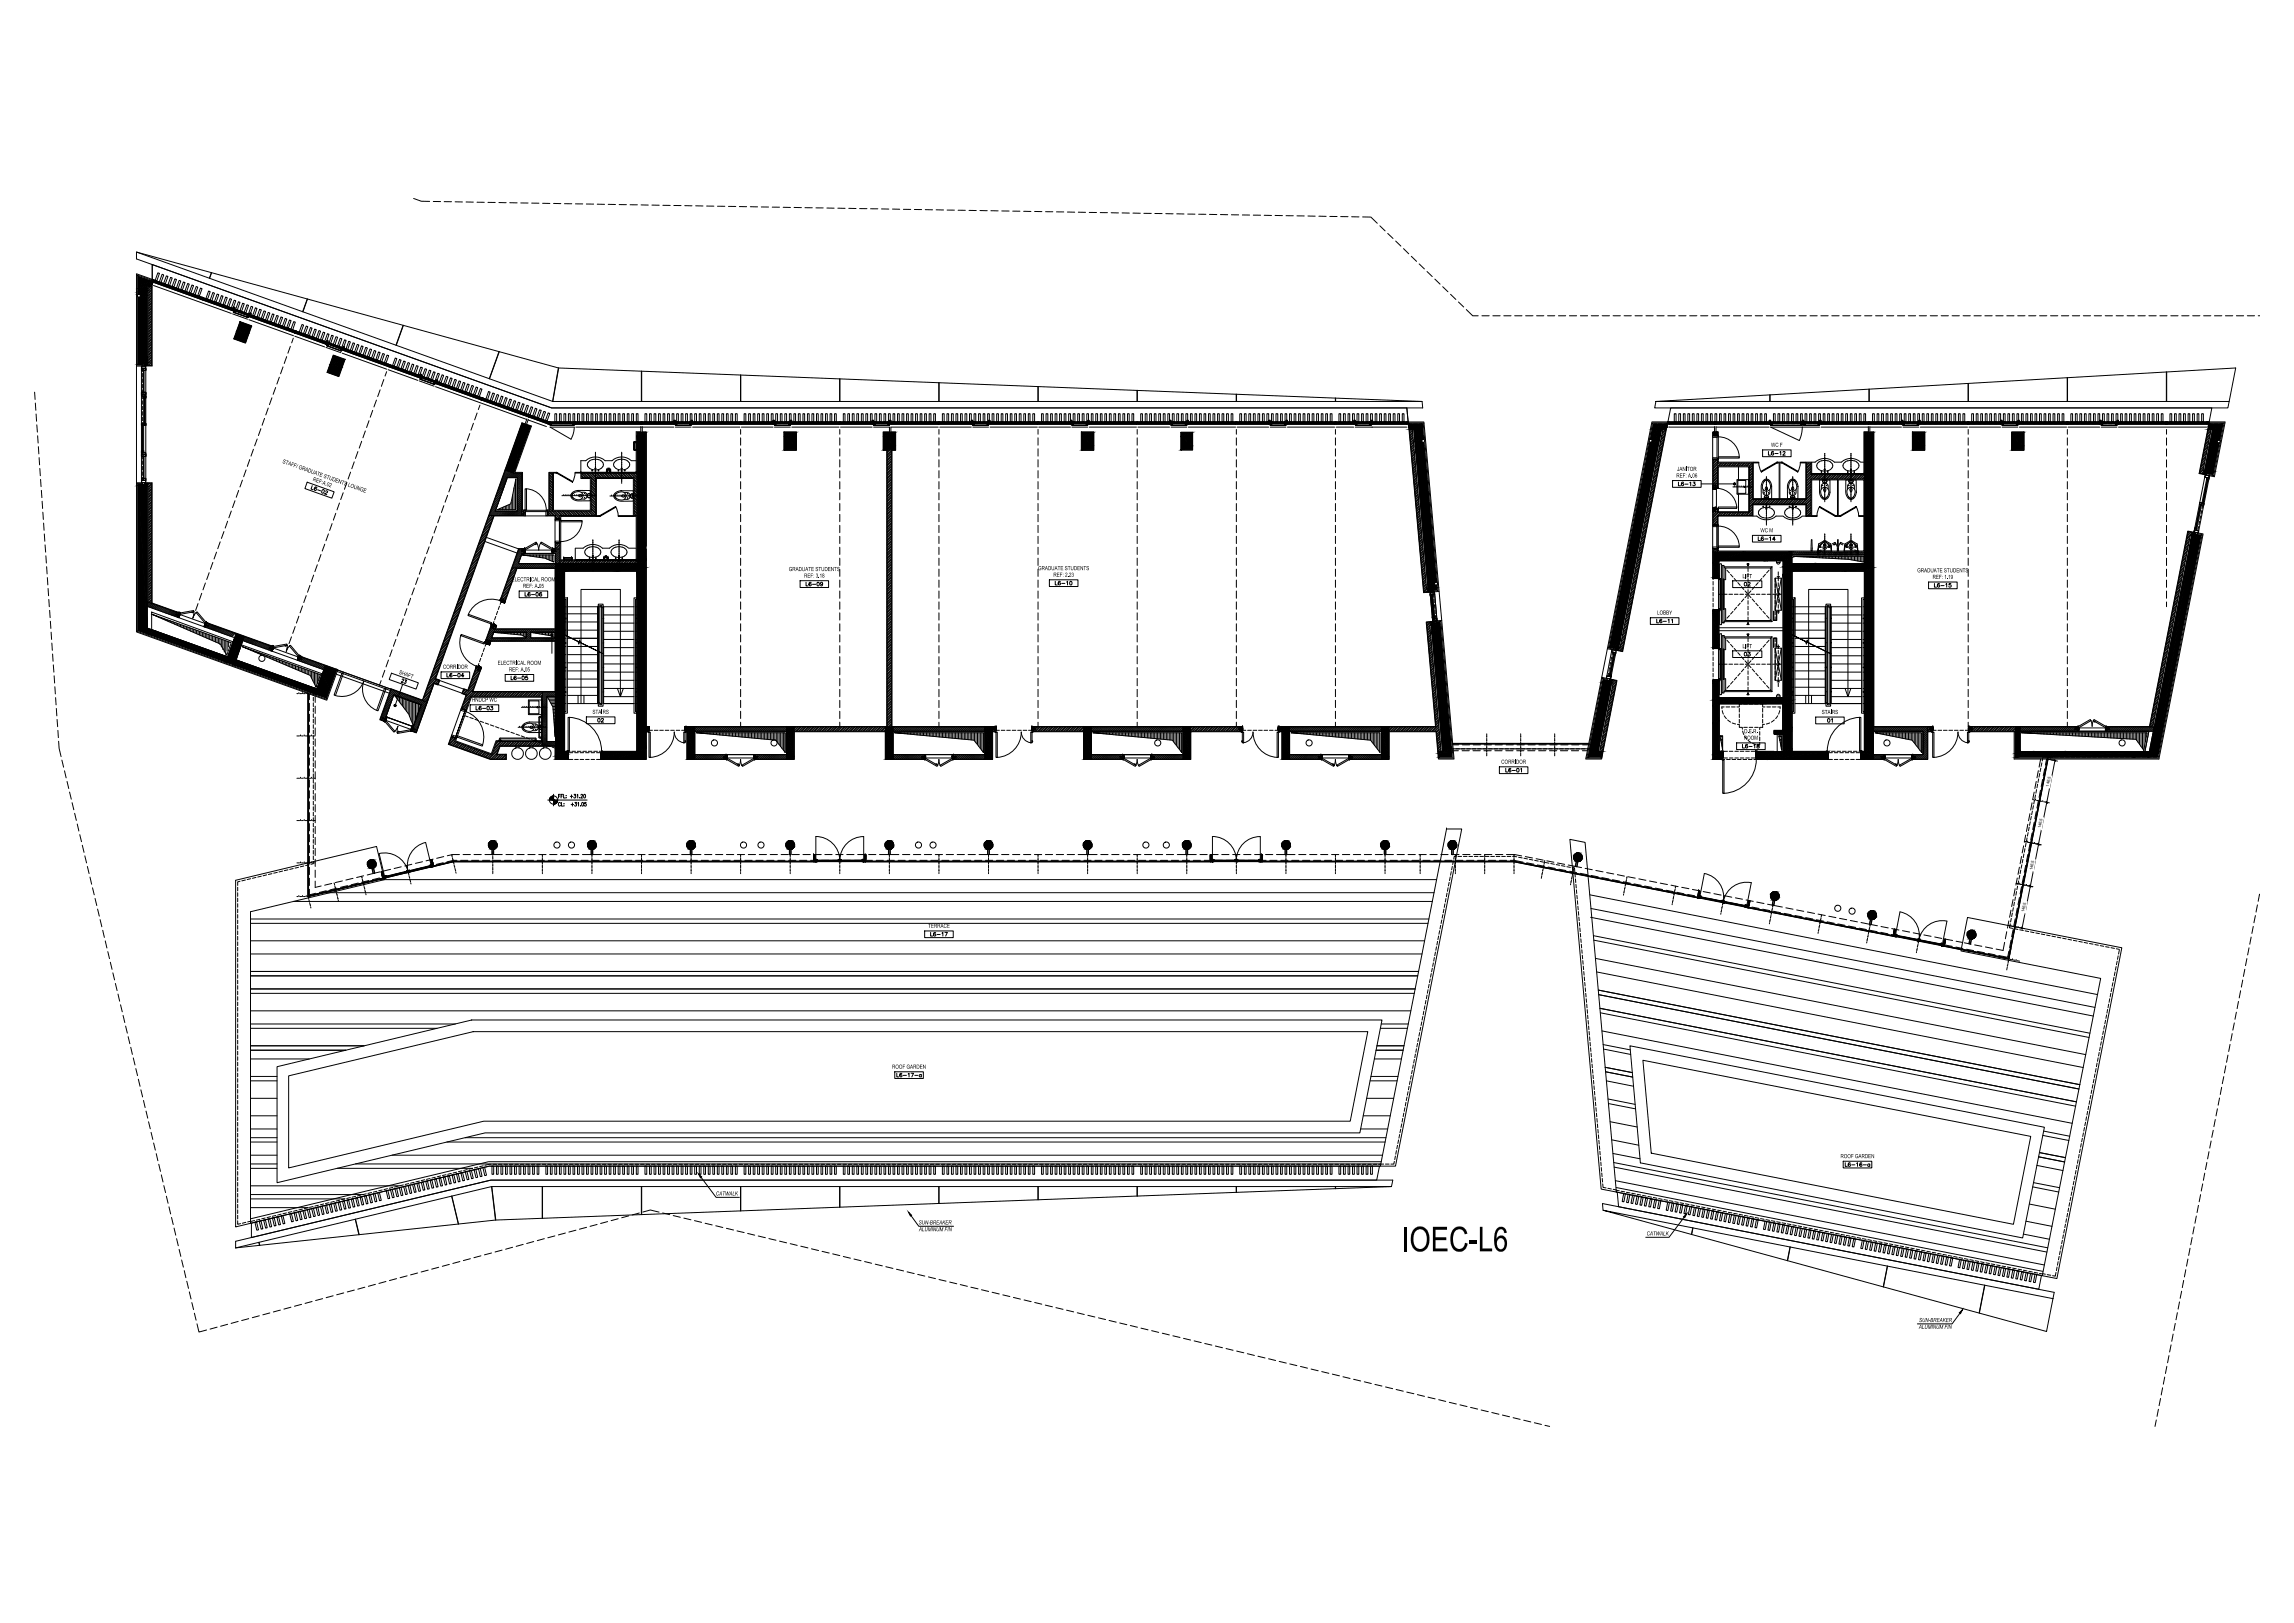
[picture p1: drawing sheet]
<svg xmlns="http://www.w3.org/2000/svg" width="1189mm" height="841mm" viewBox="0 0 1189 841" stroke-linecap="round" stroke-linejoin="round" font-family="sans-serif">
<defs><g id="words">
<g font-size="2.1">
<text x="1062" y="408" transform="rotate(-79 1062 408)">146.5</text>
<text x="1058" y="429" transform="rotate(-79 1058 429)">146.5</text>
<text x="1053" y="451" transform="rotate(-79 1053 451)">146.5</text>
<text x="1049" y="473" transform="rotate(-79 1049 473)">146.5</text>
</g>
</g></defs>
<!-- layer: 07-HAT-01-STRUCTURAL-ELEMENTS -->
<g fill="#000" stroke="#000" stroke-width=".52">
<path d="M72 143l7 3-7 2zM72 154h1l-1 1zM76 148l3-1v2zM123 172l7-3-1 4zM124 167l6 2-7 3zM75 189l1-1v1zM171 189l8-3-2 4zM173 184l6 2-8 3zM271 219l4 2-6 2zM730 220h7l-7 2zM857 220h7l-8 2zM1145 220h7l-8 2z"/>
<path d="M269 223l6-2-8 21zM330 224h5l-5 2zM407 224h6l-6 2zM407 226l6-2v7zM458 224h6l-6 2zM458 226l6-2v7zM561 224h6l-6 2zM561 226l6-2v7zM612 224h6l-6 2zM612 226l6-2v7zM737 228l1-1zM855 229l1 1h-1z"/>
<path d="M861 222h3h-1zM966 224h5l-5 2zM991 224h6l-6 2zM991 226l6-2v7zM1043 224h6l-6 2zM1043 226l6-2v7zM1149 228l1-1v1zM72 251h1zM72 252l4-1v74zM75 250h1l-1 1zM1142 246l2-1v1zM1144 245l3-1v1z"/>
<path d="M1136 279l5-1-23 112zM1136 276h2l-2 1zM288 292h15l-15 5zM888 286h16l-16 6zM888 292l3-1v7zM740 306h2zM742 306l3-1zM743 302l1-1zM888 317h3l-3 1zM888 318l3-1v17zM76 325l4 2-4 1zM76 328l4-1 38 13z"/>
<path d="M121 332l6-2-4 11zM122 328l5 2-6 2zM742 322h1zM837 336l2-1v1zM121 345l4-2 39 14zM122 342l3 1-4 2zM167 350l7-3-3 10zM169 345l5 2-7 3zM831 352l2 1h-2zM834 352h1l-1 1zM888 353h3l-3 1zM356 377h4l-4 1z"/>
<path d="M356 378l4-1v15zM408 377h3l-3 1zM408 378l3-1v15zM459 377h4l-4 1zM459 378l4-1v15zM510 377h4l-4 1zM510 378l4-1v15zM562 377h4l-4 1zM562 378l4-1v15zM613 377h4l-4 1zM613 378l4-1v15zM665 377h3l-3 1z"/>
<path d="M665 378l3-1v15zM716 377h4l-4 1zM716 378l4-1v15zM920 379h2h-2zM1045 377h2l-2 1zM288 392l6-2v1zM312 390h11l-11 3zM319 393l16-5v5zM745 390h3h-3zM745 390l7-2v2zM823 392l8-2zM888 391l4-1v2z"/>
<path d="M910 390h11l-11 3zM918 393l11-3h18zM965 390h1h-1zM965 390l6-2v3zM1061 392l8-2h45zM254 436h1zM306 436h1zM357 436h1zM408 436h1zM460 436h1zM511 436h1zM562 436h1z"/>
<path d="M614 436h1zM665 436h1zM717 436h1zM751 436h2zM191 446h1zM192 450l2-1zM255 440l2-1zM306 440l3-1zM358 440l2-1zM409 440l2-1zM460 440l3-1zM512 440l2-1z"/>
<path d="M563 440l2-1zM615 440l2-1zM666 440l2-1zM717 440l3-1zM752 440l2-1zM816 442h2zM817 446h2zM919 462h1zM919 467l3-1zM969 472h1zM970 476h2zM1022 487l1-1z"/>
<path d="M72 148v2l7-3zM72 148l7-2v1z"/>
<path d="M72 150v1l4-1zM72 150l4-2v2z"/>
<path d="M72 151v1l4-1zM72 151l4-1v1z"/>
<path d="M72 152l4-1zM72 152l4-1z"/>
<path d="M73 152v2l3-1zM73 152l3-1v2z"/>
<path d="M123 172l-2 3 8-2zM121 175l8-2-2 5z"/>
<path d="M72 155v34l4-2zM72 155l4-2v34z"/>
<path d="M72 189l4-1zM72 189l4-2v1z"/>
<path d="M75 189h1zM75 189h1z"/>
<path d="M171 189l-1 4 7-3zM170 193l7-3-2 5z"/>
<path d="M269 223l-7 21 5-2zM262 244l5-2-1 3z"/>
<path d="M407 226v7l6-2zM407 233l6-2v2z"/>
<path d="M458 226v7l6-2zM458 233l6-2v2z"/>
<path d="M561 226v7l6-2zM561 233l6-2v2z"/>
<path d="M612 226v7l6-2zM612 233l6-2v2z"/>
<path d="M730 222l7-2zM730 222l7-2z"/>
<path d="M730 222h3l4-1zM730 222l7-2v1z"/>
<path d="M733 222v7l5-2zM733 222l4-1 1 6z"/>
<path d="M733 229v2l4-1zM733 229l4-1v2z"/>
<path d="M733 231l5-2zM733 231l5-2z"/>
<path d="M856 225l-1 2 5-1zM856 225l5-2-1 3z"/>
<path d="M856 224v1l5-2zM856 224l5-2v1z"/>
<path d="M856 222v2l8-2zM856 222l8-2v2z"/>
<path d="M857 228l-1 2 4-2zM857 228l3-2v2z"/>
<path d="M855 227l2 1 3-2zM855 227l5-1z"/>
<path d="M991 226v7l6-2zM991 233l6-2v2z"/>
<path d="M1043 226v7l6-2zM1043 233l6-2v2z"/>
<path d="M1144 222l8-2zM1144 222l8-2z"/>
<path d="M1145 231v1l5-2zM1145 231l4-1h1z"/>
<path d="M1145 230v1l4-1zM1145 230l4-2v2z"/>
<path d="M1145 229v1l4-2zM1145 229l4-1z"/>
<path d="M1147 222l-2 7 5-2zM1147 222l5-1-2 6z"/>
<path d="M1144 222h3l5-1zM1144 222l8-2v1z"/>
<path d="M72 252l3-1zM72 252l3-1z"/>
<path d="M72 252v75l4-2zM72 327l4-2v3z"/>
<path d="M75 251h1zM75 251l1-1z"/>
<path d="M1145 232l-3 14 5-2zM1145 232l5-2-3 14z"/>
<path d="M1142 246l5-2zM1142 246l5-2z"/>
<path d="M1144 245h1h2zM1145 245h2v1z"/>
<path d="M1136 278v1l5-1zM1136 278l2-1 3 1z"/>
<path d="M1136 279l-23 113 5-2zM1113 392l5-2v2z"/>
<path d="M1136 277v1l2-1zM1136 277l2-1v1z"/>
<path d="M292 296h27l11-4zM292 296l11-4h27z"/>
<path d="M330 226v66l5-2zM330 226l5-2v66z"/>
<path d="M319 296h11l5-2zM319 296l16-6v4z"/>
<path d="M888 292v7l3-1zM888 299l3-1v1z"/>
<path d="M891 291h25l13-5zM891 291l13-5h25z"/>
<path d="M916 291h8l5-2zM916 291l13-5v3z"/>
<path d="M924 291v3l5-2zM924 291l5-2v3z"/>
<path d="M924 294v3l15-5zM924 294l5-2h10z"/>
<path d="M929 296h27l10-4zM929 296l10-4h27z"/>
<path d="M966 226v66l5-2zM966 226l5-2v66z"/>
<path d="M956 296h10l5-2zM956 296l15-6v4z"/>
<path d="M288 297v10l4-2zM288 297l4-1v9z"/>
<path d="M733 231l7 72 4-2zM733 231l5-2 6 72z"/>
<path d="M740 303v2l3-1zM740 303l3-1v2z"/>
<path d="M740 305l4-2zM740 305l4-2z"/>
<path d="M740 305v1l5-1zM740 305l4-2 1 2z"/>
<path d="M740 306l5-1zM740 306l5-1z"/>
<path d="M740 306h2zM740 307l2-1z"/>
<path d="M888 318v18l3-2zM888 336l3-2v2z"/>
<path d="M76 328l38 14 4-2zM114 342l4-2-1 3z"/>
<path d="M121 332l-4 11 6-2zM117 343l6-2-2 4z"/>
<path d="M742 323h1zM742 323l1-1v1z"/>
<path d="M742 323v1l4-1zM742 323h4z"/>
<path d="M742 324v3l4-1zM742 324l4-1v3z"/>
<path d="M855 230l-21 105 5-1zM855 230l5-2-21 106z"/>
<path d="M834 335l3 1 2-1zM834 335l5-1v1z"/>
<path d="M837 336v1l2-1zM837 337l2-1v1z"/>
<path d="M121 345l39 13 4-1zM160 358l4-1-1 3z"/>
<path d="M167 350l-4 10 8-3zM163 360l8-3-2 5z"/>
<path d="M831 354l5-2zM831 354l5-2z"/>
<path d="M831 353v1l3-1zM831 353h2h1z"/>
<path d="M356 378v15l4-1zM356 393l4-1v1z"/>
<path d="M408 378v15l3-1zM408 393l3-1v1z"/>
<path d="M459 378v15l4-1zM459 393l4-1v1z"/>
<path d="M510 378v15l4-1zM510 393l4-1v1z"/>
<path d="M562 378v15l4-1zM562 393l4-1v1z"/>
<path d="M613 378v15l4-1zM613 393l4-1v1z"/>
<path d="M665 378v15l3-1zM665 393l3-1v1z"/>
<path d="M716 378v15l4-1zM716 393l4-1v1z"/>
<path d="M888 354v9l3-1zM888 354l3-1v9z"/>
<path d="M888 363v3l11-4zM888 363l3-1h8z"/>
<path d="M888 366v8l3-1zM888 366l3-1v8z"/>
<path d="M891 365h24l9-3zM891 365l8-3h25z"/>
<path d="M924 297v65l5-2zM924 297l5-1v64z"/>
<path d="M915 365h9l5-2zM915 365l14-5v3z"/>
<path d="M924 365v14l5-2zM924 365l5-2v14z"/>
<path d="M288 307v84l4-1zM288 307l4-2v85z"/>
<path d="M288 391v1l6-2zM288 391l6-1z"/>
<path d="M288 392v1l6-2zM288 393l6-2v2z"/>
<path d="M312 393h7l11-3zM312 393l11-3h7z"/>
<path d="M330 296v94l5-2zM330 296l5-2v94z"/>
<path d="M745 390l1 2 6-2zM746 392l6-2v2z"/>
<path d="M742 327l6 63 4-2zM742 327l4-1 6 62z"/>
<path d="M823 391v1l8-2zM823 391l5-1h3z"/>
<path d="M823 392l8-2zM823 392l8-2-1 2z"/>
<path d="M831 354l-8 37 5-1zM831 354l5-2-8 38z"/>
<path d="M888 374v17l3-1zM888 374l3-1v17z"/>
<path d="M888 391l4-1zM888 391l4-1z"/>
<path d="M888 391v2l4-1zM888 393l4-1v1z"/>
<path d="M910 393h3l11-3zM910 393l11-3h3z"/>
<path d="M913 393h5l11-3zM913 393l16-5v2z"/>
<path d="M918 393h18l11-3zM936 393l11-3v3z"/>
<path d="M920 379v1l4-1zM920 379h4z"/>
<path d="M920 380l9-3zM920 380l9-3z"/>
<path d="M920 380h4l5-1zM920 380l9-3v2z"/>
<path d="M924 380v10l5-2zM924 380l5-1v9z"/>
<path d="M965 390v3l6-2zM965 393l6-2v2z"/>
<path d="M966 296v94l5-2zM966 296l5-2v94z"/>
<path d="M1045 378v12h2zM1045 378l2-1v13z"/>
<path d="M1045 390v2l7-2zM1045 390h2h5z"/>
<path d="M1045 392h16l8-2zM1045 392l7-2h17z"/>
<path d="M1061 392h45l8-2zM1106 392l8-2-1 2z"/>
<path d="M253 437v1l4-1zM253 437l4-1v1z"/>
<path d="M253 437l4-1zM253 437l3-1h1z"/>
<path d="M253 438v1l5-2zM253 438l4-1h1z"/>
<path d="M254 436l-1 1 3-1zM254 436h2z"/>
<path d="M253 439h1l4-1zM253 439l5-2v1z"/>
<path d="M254 436h2zM254 436h2z"/>
<path d="M254 439v1l4-2zM254 439l4-1z"/>
<path d="M254 440l3-1zM254 440l4-2-1 1z"/>
<path d="M305 437l3-1zM305 437l3-1z"/>
<path d="M305 437v1l4-1zM305 437l3-1 1 1z"/>
<path d="M305 438v1l4-2zM305 438l4-1z"/>
<path d="M305 436v1l3-1zM305 436h3z"/>
<path d="M305 439l4-1zM305 439l4-2v1z"/>
<path d="M305 436h2zM306 436h1z"/>
<path d="M305 439v1l4-2zM305 439l4-1z"/>
<path d="M305 440h1l3-1zM305 440l4-2v1z"/>
<path d="M356 437v1l4-1zM356 437l4-1v1z"/>
<path d="M356 437l4-1zM356 437l3-1h1z"/>
<path d="M356 438v1l4-2zM356 438l4-1z"/>
<path d="M356 436v1l3-1zM356 436h3z"/>
<path d="M356 439l4-1zM356 439l4-2v1z"/>
<path d="M356 436h3zM357 436h2z"/>
<path d="M356 439l1 1 3-2zM356 439l4-1z"/>
<path d="M357 440l3-1zM357 440l3-2v1z"/>
<path d="M407 437v1l4-1zM407 437l4-1v1z"/>
<path d="M407 437l4-1zM407 437l3-1h1z"/>
<path d="M407 438v1l5-2zM407 438l4-1h1z"/>
<path d="M408 436l-1 1 3-1zM408 436h2z"/>
<path d="M407 439h1l4-1zM407 439l5-2v1z"/>
<path d="M408 436h2zM408 436h2z"/>
<path d="M408 439v1l4-2zM408 439l4-1z"/>
<path d="M408 440h1l3-1zM408 440l4-2v1z"/>
<path d="M459 437l3-1zM459 437l3-1z"/>
<path d="M459 437v1l4-1zM459 437l3-1 1 1z"/>
<path d="M459 438v1l4-2zM459 438l4-1z"/>
<path d="M459 436v1l3-1zM459 436h3z"/>
<path d="M459 439l4-1zM459 439l4-2v1z"/>
<path d="M459 436h2zM460 436h1z"/>
<path d="M459 439v1l4-2zM459 439l4-1z"/>
<path d="M459 440h1l3-1zM459 440l4-2v1z"/>
<path d="M510 437v1l4-1zM510 437l4-1v1z"/>
<path d="M510 437l4-1zM510 437l3-1h1z"/>
<path d="M510 438v1l4-2zM510 438l4-1z"/>
<path d="M511 436l-1 1 3-1zM511 436h2z"/>
<path d="M510 439l5-1zM510 439l4-2 1 1z"/>
<path d="M511 436h2zM511 436h2z"/>
<path d="M510 439l1 1 4-2zM510 439l5-1z"/>
<path d="M511 440l3-1zM511 440l4-2-1 1z"/>
<path d="M561 437v1l5-1zM561 437l4-1 1 1z"/>
<path d="M562 437h-1l4-1zM562 437l3-1z"/>
<path d="M561 438l1 1 4-2zM561 438l5-1z"/>
<path d="M562 436v1l3-1zM562 436h3z"/>
<path d="M562 439l4-1zM562 439l4-2v1z"/>
<path d="M562 436h2zM562 436h2z"/>
<path d="M562 439v1l4-2zM562 439l4-1z"/>
<path d="M562 440h1l3-1zM562 440l4-2v1z"/>
<path d="M613 437l4-1zM613 437l3-1h1z"/>
<path d="M613 437v1l4-1zM613 437l4-1v1z"/>
<path d="M613 438v1l4-2zM613 438l4-1z"/>
<path d="M613 436v1l3-1zM613 436h3z"/>
<path d="M613 439l4-1zM613 439l4-2v1z"/>
<path d="M613 436h2zM614 436h1z"/>
<path d="M613 439l1 1 3-2zM613 439l4-1z"/>
<path d="M614 440l3-1zM614 440l3-2v1z"/>
<path d="M664 437v1l4-1zM664 437l4-1v1z"/>
<path d="M664 437l4-1zM664 437l3-1h1z"/>
<path d="M664 438v1l5-2zM664 438l4-1h1z"/>
<path d="M665 436l-1 1 3-1zM665 436h2z"/>
<path d="M664 439h1l4-1zM664 439l5-2v1z"/>
<path d="M665 436h2zM665 436h2z"/>
<path d="M665 439v1l4-2zM665 439l4-1z"/>
<path d="M665 440h1l3-1zM665 440l4-2v1z"/>
<path d="M716 437v1l4-1zM716 437l3-1 1 1z"/>
<path d="M716 437l3-1zM716 437l3-1z"/>
<path d="M716 438v1l4-2zM716 438l4-1z"/>
<path d="M716 436v1l3-1zM716 436h3z"/>
<path d="M716 439l4-1zM716 439l4-2v1z"/>
<path d="M716 436h2zM717 436h1z"/>
<path d="M716 439v1l4-2zM716 439l4-1z"/>
<path d="M716 440h1l3-1zM716 440l4-2v1z"/>
<path d="M751 437h-1l4-1zM751 437l3-1z"/>
<path d="M750 437v1l5-1zM750 437l4-1 1 1z"/>
<path d="M750 438l1 1 4-2zM750 438l5-1z"/>
<path d="M751 436v1l3-1zM751 436h3z"/>
<path d="M751 439l4-1zM751 439l4-2v1z"/>
<path d="M751 436h2zM751 436h2z"/>
<path d="M751 439v1l4-2zM751 439l4-1z"/>
<path d="M751 440h1l3-1zM751 440l4-2v1z"/>
<path d="M190 447v1l5-1zM190 447l4-1 1 1z"/>
<path d="M191 447h-1l4-1zM191 447l3-1z"/>
<path d="M190 448l1 1 4-2zM190 448l5-1z"/>
<path d="M191 446v1l3-1zM191 446h3z"/>
<path d="M191 449l4-1zM191 449l4-2v1z"/>
<path d="M191 446h2zM191 446h2z"/>
<path d="M191 449v1l4-2zM191 449l4-1z"/>
<path d="M191 450l4-1zM191 450l4-2v1z"/>
<path d="M192 450l2-1zM192 450l3-1z"/>
<path d="M192 450h2zM193 450h1z"/>
<path d="M254 440l3-1zM254 440l3-1z"/>
<path d="M255 440h2zM256 440h1z"/>
<path d="M306 440l3-1zM306 440l3-1z"/>
<path d="M306 440h2zM307 440h1z"/>
<path d="M357 440l3-1zM357 440l3-1z"/>
<path d="M358 440h1zM358 440h1z"/>
<path d="M409 440l2-1zM409 440l3-1z"/>
<path d="M409 440h2zM410 440h1z"/>
<path d="M460 440l3-1zM460 440l3-1z"/>
<path d="M460 440h2zM461 440h1z"/>
<path d="M511 440l3-1zM511 440l3-1z"/>
<path d="M512 440h2zM512 440h2z"/>
<path d="M563 440l2-1zM563 440l3-1z"/>
<path d="M563 440h2zM564 440h1z"/>
<path d="M614 440l3-1zM614 440l3-1z"/>
<path d="M615 440h1zM615 440h1z"/>
<path d="M666 440l2-1zM666 440l3-1z"/>
<path d="M666 440h2zM667 440h1z"/>
<path d="M717 440l3-1zM717 440l3-1z"/>
<path d="M717 440h2zM718 440h1z"/>
<path d="M752 440l2-1zM752 440l3-1z"/>
<path d="M752 440h2zM753 440h1z"/>
<path d="M816 444h-1l5-1zM816 444l3-1h1z"/>
<path d="M816 443v1l3-1zM816 443l3-1v1z"/>
<path d="M815 444l1 1 4-2zM815 444l5-1z"/>
<path d="M816 443l3-1zM816 443l3-1z"/>
<path d="M816 445v1l4-2zM816 445l4-2v1z"/>
<path d="M816 443l2-1zM816 442h2z"/>
<path d="M816 446l4-1zM816 446l4-2v1z"/>
<path d="M816 446h1l3-1zM816 446l4-1z"/>
<path d="M817 446h2zM817 446l3-1z"/>
<path d="M817 446h2zM818 447l1-1z"/>
<path d="M918 464l4-1zM918 464l3-1h1z"/>
<path d="M918 463v1l3-1zM918 463h3z"/>
<path d="M918 464v1l4-1zM918 464l4-1v1z"/>
<path d="M918 463l3-1zM918 463l3-1z"/>
<path d="M918 465v1l4-2zM918 465l4-1z"/>
<path d="M918 463l2-1zM919 462h1z"/>
<path d="M918 466l4-1zM918 466l4-2v1z"/>
<path d="M918 466l4-1zM918 466l4-1z"/>
<path d="M919 466h3zM919 466l3-1z"/>
<path d="M919 467l2-1zM920 467l1-1z"/>
<path d="M968 473v1l4-2zM968 473l4-1z"/>
<path d="M968 474l4-1zM968 474l4-2v1z"/>
<path d="M968 474v1l4-2zM968 474l4-1z"/>
<path d="M968 473l3-1zM968 473l3-1z"/>
<path d="M968 475l4-1zM968 475l4-2v1z"/>
<path d="M968 473l3-1zM969 472h2z"/>
<path d="M968 475l1 1 3-1zM968 475l4-1v1z"/>
<path d="M969 476l3-1zM969 476l3-1z"/>
<path d="M969 476h3zM969 476l3-1z"/>
<path d="M970 476h1zM970 476h1z"/>
<path d="M1020 484h-1l5-1zM1020 484l3-1h1z"/>
<path d="M1019 484l5-1zM1019 484l5-1z"/>
<path d="M1020 483v1l3-1zM1020 483h3z"/>
<path d="M1020 484l3-1zM1020 484l3-1z"/>
<path d="M1019 485h1l4-1zM1019 485l5-2v1z"/>
<path d="M1020 485l4-1zM1020 485l4-1z"/>
<path d="M1020 483l3-1zM1020 483l3-1z"/>
<path d="M1020 483l3-1zM1020 483l3-1z"/>
<path d="M1020 485v1l4-2zM1020 485l4-1z"/>
<path d="M1020 486l4-2zM1020 486l4-2z"/>
<path d="M1020 483l2-1zM1020 483l2-1z"/>
<path d="M1020 483l2-1zM1020 482h2z"/>
<path d="M1020 486l4-1zM1020 486l4-2v1z"/>
<path d="M1020 486l4-1zM1020 486l4-1z"/>
<path d="M1020 482h2zM1021 482h1z"/>
<path d="M1020 486l4-1zM1020 486l4-1z"/>
<path d="M1021 486l3-1zM1021 486l3-1z"/>
<path d="M1021 486h2zM1021 486l3-1z"/>
<path d="M1021 487l2-1zM1021 487l2-1z"/>
<path d="M1021 487l2-1zM1021 487l2-1z"/>
<path d="M1022 487l1-1zM1022 487l1-1z"/>
</g>
<!-- layer: 01-AR-04-SHAFT-LIMITS -->
<g fill="none" stroke="#000" stroke-width=".52">
<path d="M263 247h5v18h-11l6-17M267 248v16h-9l7-3zM270 288h17v3l-5-2zM271 287h17v5h-19zM929 288h37v4h-37zM929 288h37v3l-8-1zM79 317l42 16-3 7-39-14zM79 318l41 15-2 6-4-5zM125 334l42 15-3 8-42-15zM126 335l40 15-2 6-3-6zM256 328h17v3h-18zM256 328h17v2l-3-1z"/>
<path d="M275 328h13v3h-13zM275 328h13v2l-3-1zM204 360l14 5-4 12-14-6zM204 360l14 5-4 11-2-6zM283 361h5v23h-5zM284 361h4v21l-1-16zM360 379h48v12h-48zM361 380h46v10l-5-6zM463 379h47v12h-47zM464 380h46v10l-5-6zM566 379h47v12h-47zM566 380h46v10l-4-6z"/>
<path d="M668 379h48v12h-48zM669 380h46v10l-5-6zM971 379h26v12h-26zM972 380h24v10l-5-6zM1047 379h.1M1047 379h67l-2 11h-65zM1048 380h65l-2 9-4-6zM891 381h2v8zM921 380h3v10h-3zM922 381h1v8z"/>
<circle cx="72" cy="153" r=".7"/>
<circle cx="738" cy="228" r=".7"/>
<circle cx="855" cy="228" r=".7"/>
<circle cx="1150" cy="229" r=".7"/>
<circle cx="744" cy="302" r=".7"/>
</g>
<!-- layer: 01-AR-02-WALL-HEAD -->
<g fill="none" stroke="#000" stroke-width=".52">
<path d="M71 190v60M746 306l1 15M833 336l-3 15M200 371l14 6M750 430h.1M750 430h8l-35 174h-8l31-157M750 430l-4 16M122 456l73-17 4 17-69 16v162l-8 2zM815 452l15 164 8 2M815 452l-1-17 7 2 2 17M823 454l15 164M1044 480l-24-5-4 18 73 14-31 154 8 2 34-172-56-11"/>
<path d="M144 553l101-24h471l-11 58h-454l-107 26zM150 558l95-23h464l-9 46h-449l-101 24zM845 542l215 42-12 57-198-38zM851 549l201 40-9 45-187-36zM838 618h.1"/>
</g>
<!-- layer: 00-DASHED-LINES -->
<g fill="none" stroke="#000" stroke-width=".52">
<path d="M150 179l-1 4M152 175l-1 3M145 195l-2 4M147 190l-2 4M149 185l-2 3M199 197l-1 3M200 193v2M137 217l-1 3M139 211l-1 4M141 206l-1 4M143 201l-1 3M191 218l-1 4"/>
<path d="M193 213l-1 3M195 207l-1 4M197 202l-1 4M245 219l-1 4M247 214l-1 4M249 210l-1 2M129 238l-1 4M131 233l-1 3M133 227l-1 4M135 222l-1 4M184 239l-2 4M185 234l-1 4"/>
<path d="M187 229l-1 3M189 223l-1 4M240 235l-2 4M242 230l-2 4M243 225l-1 3M384 223v2M384 227v4M384 233v3M384 238v4M435 223v2M435 227v4M435 233v3"/>
<path d="M435 238v4M487 223v2M487 227v4M487 233v3M487 238v4M538 223v2M538 227v4M538 233v3M538 238v4M589 223v2M589 227v4M589 233v3"/>
<path d="M589 238v4M641 223v2M641 227v4M641 233v3M641 238v4M692 223v2M692 227v4M692 233v3M692 238v4M1020 223v2M1020 227v4M1020 233v3"/>
<path d="M1020 238v4M1071 223v2M1071 227v4M1071 233v3M1071 238v4M1123 223v2M1123 227v4M1123 233v3M1123 238v4M122 259l-1 4M124 254l-2 4M126 249l-2 3"/>
<path d="M128 243l-2 4M178 255l-1 4M180 250l-1 4M182 245l-2 3M232 257l-1 3M234 251l-1 4M236 246l-1 4M238 241l-2 3M384 244v4M384 250v3M384 255v4M435 244v4"/>
<path d="M435 250v3M435 255v4M487 244v4M487 250v3M487 255v4M538 244v4M538 250v3M538 255v4M589 244v4M589 250v3M589 255v4M641 244v4"/>
<path d="M641 250v3M641 255v4M692 244v4M692 250v3M692 255v4M1020 244v4M1020 250v3M1020 255v4M1071 244v4M1071 250v3M1071 255v4M1123 244v4"/>
<path d="M1123 250v3M1123 255v4M116 275l-1 4M118 270l-1 4M120 265l-1 3M170 277l-1 3M172 271l-1 4M174 266l-1 4M176 261l-1 3M224 278l-1 4M226 273l-1 3M228 267l-1 4"/>
<path d="M230 262l-1 4M384 261v4M384 267v3M384 272v4M384 278v4M435 261v4M435 267v3M435 272v4M435 278v4M487 261v4M487 267v3M487 272v4"/>
<path d="M487 278v4M538 261v4M538 267v3M538 272v4M538 278v4M589 261v4M589 267v3M589 272v4M589 278v4M641 261v4M641 267v3M641 272v4"/>
<path d="M641 278v4M692 261v4M692 267v3M692 272v4M692 278v4M1020 261v4M1020 267v3M1020 272v4M1020 278v4M1071 261v4M1071 267v3M1071 272v4"/>
<path d="M1071 278v4M1123 261v4M1123 267v3M1123 272v4M1123 278v4M108 297l-1 3M110 291l-1 4M112 286l-1 4M114 281l-1 3M163 298l-2 4M164 293l-1 3M166 287l-1 4"/>
<path d="M168 282l-1 4M217 299l-2 4M219 294l-2 4M220 289l-1 3M222 283l-1 4M384 284v3M384 289v4M384 295v4M435 284v3M435 289v4M435 295v4M487 284v3"/>
<path d="M487 289v4M487 295v4M538 284v3M538 289v4M538 295v4M589 284v3M589 289v4M589 295v4M641 284v3M641 289v4M641 295v4M692 284v3"/>
<path d="M692 289v4M692 295v4M1020 284v3M1020 289v4M1020 295v4M1071 284v3M1071 289v4M1071 295v4M1123 284v3M1123 289v4M1123 295v4M101 318l-1 3"/>
<path d="M103 313l-2 3M105 307l-2 4M106 302l-1 4M155 319l-1 4M157 314l-1 4M159 309l-2 3M161 303l-2 4M211 315l-1 4M213 310l-1 4M215 305l-2 3M384 301v3M384 306v4"/>
<path d="M384 312v4M384 318v3M435 301v3M435 306v4M435 312v4M435 318v3M487 301v3M487 306v4M487 312v4M487 318v3M538 301v3M538 306v4"/>
<path d="M538 312v4M538 318v3M589 301v3M589 306v4M589 312v4M589 318v3M641 301v3M641 306v4M641 312v4M641 318v3M692 301v3M692 306v4"/>
<path d="M692 312v4M692 318v3M1020 301v3M1020 306v4M1020 312v4M1020 318v3M1071 301v3M1071 306v4M1071 312v4M1071 318v3M1123 301v3M1123 306v4"/>
<path d="M1123 312v2M149 335l-1 3M151 330l-1 4M153 325l-1 3M203 337l-1 3M205 331l-1 4M207 326l-1 4M209 321l-1 3M384 323v4M384 329v4M384 335v3M435 323v4"/>
<path d="M435 329v4M435 335v3M487 323v4M487 329v4M487 335v3M538 323v4M538 329v4M538 335v3M589 323v4M589 329v4M589 335v3M641 323v4"/>
<path d="M641 329v4M641 335v3M692 323v4M692 329v4M692 335v3M1020 323v4M1020 329v4M1020 335v3M1071 323v4M1071 329v4M1071 335v3M160 360v3"/>
<path d="M198 353l-1 2M199 347l-1 4M201 342l-1 4M384 340v4M384 346v4M384 352v3M384 357v4M435 340v4M435 346v4M435 352v3M435 357v4M487 340v4"/>
<path d="M487 346v4M487 352v3M487 357v4M538 340v4M538 346v4M538 352v3M538 357v4M589 340v4M589 346v4M589 352v3M589 357v4M641 340v4"/>
<path d="M641 346v4M641 352v3M641 357v4M692 340v4M692 346v4M692 352v3M692 357v4M1020 340v4M1020 346v4M1020 352v3M1020 357v4M1071 340v4"/>
<path d="M1071 346v4M1071 352v3M1071 357v4M160 364v4M160 370v4M160 376v4M163 361v3M163 366v4M163 372v3M163 377v4M384 363v4M384 369v3"/>
<path d="M384 374v3M435 363v4M435 369v3M435 374v3M487 363v4M487 369v3M487 374v3M538 363v4M538 369v3M538 374v3M589 363v4M589 369v3"/>
<path d="M589 374v3M641 363v4M641 369v3M641 374v3M692 363v4M692 369v3M692 374v3M1020 363v4M1020 369v3M1020 374v3M1071 363v4M1071 369v3"/>
<path d="M1071 374v3M160 381v4M160 387v4M160 393v4M160 398v4M163 383v4M163 389v3M163 394v4M163 400v4M753 386h3M753 389h3M758 389h3"/>
<path d="M758 386h4M763 389h4M764 386h3M769 389h4M769 386h4M775 389h3M775 386h4M780 389h4M781 386h3M786 389h4M786 386h4M792 389h3"/>
<path d="M792 386h4M797 389h4M798 386h3M803 389h4M803 386h4M809 389h3M809 386h4M814 389h4M815 386h3M820 389h3M820 386h3M1056 399v4"/>
<path d="M1058 393l-1 5M1060 398l-1 4M1061 393l-1 4M160 404v4M160 410v4M160 415v4M163 406v3M163 411v4M163 417v4M1053 416l-1 4M1054 410l-1 4M1055 405v4"/>
<path d="M1056 415v4M1057 409v4M1059 404l-1 4M160 421v4M160 427v4M160 432v4M160 438v4M163 423v3M163 428v4M163 434v4M163 440v3M1049 438l-1 4"/>
<path d="M1050 433l-1 3M1051 427l-1 4M1052 437l-1 4M1052 422l-1 3M1053 432l-1 3M1054 426l-1 4M1055 421v3M160 444v4M160 449v4M160 455v4M163 457v3l3-1M163 445v4"/>
<path d="M163 451v4M172 458l-4 1M177 456l-3 1M180 459l-4 1M183 455l-4 1M186 458h-4M188 454l-3 1M191 456l-4 1M193 450v3M193 453h-3M193 450l1 2-1 1 1-1M194 450v2h3"/>
<path d="M197 455l-4 1M202 454l-3 1M202 450l-3 1M208 452l-4 1M208 449l-4 1M213 451l-3 1M213 448l-3 1M219 450l-4 1M219 447h-4M224 448l-3 1M224 445l-3 1M230 447l-4 1"/>
<path d="M230 444l-4 1M237 446l-5 1M238 443h-6M239 446h3M240 443h4M244 446h4M246 443h3M250 446h4M251 443h4M256 446h3M256 443h4M261 446h4"/>
<path d="M262 443h4M267 446h4M268 443h4M273 446h4M274 443h3M278 446h4M279 443h4M284 446h4M285 443h4M290 446h3M291 443h3M295 446h4"/>
<path d="M296 443h4M301 446h4M306 440v3h-4M307 446h4M307 440v3h-1h1M307 440v3h5M312 446h4M314 443h3M318 446h4M319 443h4M324 446h3M325 443h4"/>
<path d="M329 446h4M331 443h3M335 446h4M336 443h4M341 446h3M342 443h4M346 446h4M348 443h3M352 446h4M358 440v3h-5M358 446h3M358 440v3"/>
<path d="M359 440v3h4M363 446h4M365 443h4M369 446h4M371 443h4M375 446h3M376 443h4M380 446h4M382 443h4M386 446h4M388 443h4M392 446h4"/>
<path d="M393 443h4M397 446h4M399 443h4M403 446h4M405 443h4M409 446h3M409 440v3M410 440v3h-1h1M410 440v3M410 443h4M414 446h4M416 443h4"/>
<path d="M420 446h4M422 443h4M426 446h3M427 443h4M431 446h4M433 443h4M437 446h4M439 443h4M443 446h3M444 443h4M448 446h4M450 443h4"/>
<path d="M454 446h4M460 446h3M460 440v3h-4M461 440v3M461 440v3h5M465 446h4M468 443h3M471 446h4M473 443h4M477 446h4M479 443h4M482 446h4"/>
<path d="M485 443h3M488 446h4M490 443h4M494 446h3M496 443h4M499 446h4M502 443h3M505 446h4M507 443h5M511 446h4M513 443h4M516 446h4"/>
<path d="M519 443h4M522 446h4M525 443h4M528 446h3M530 443h4M533 446h4M536 443h4M539 446h4M542 443h4M545 446h3M547 443h4M550 446h4"/>
<path d="M553 443h4M556 446h4M562 446h3M563 440v3h-4M563 440v3M564 440v3h-1h1M564 440v3h5M567 446h4M570 443h4M573 446h4M576 443h4M579 446h3"/>
<path d="M582 443h4M584 446h4M587 443h4M590 446h4M593 443h4M596 446h4M599 443h4M601 446h4M604 443h4M607 446h4M613 446h3M615 440v3h-5"/>
<path d="M615 440v3M616 440v3h4M618 446h4M622 443h4M624 446h4M627 443h4M630 446h4M633 443h4M635 446h4M639 443h4M641 446h4M645 443h3"/>
<path d="M647 446h3M650 443h4M652 446h4M656 443h4M658 446h4M664 446h3M666 440v3h-4M666 440v3M667 440v3h-1h1zM667 443h4M669 446h4M673 443h4"/>
<path d="M675 446h4M679 443h3M681 446h3M684 443h4M686 446h4M690 443h4M692 446h4M696 443h4M698 446h3M701 443h4M703 446h4M707 443h4"/>
<path d="M709 446h4M713 443h3M715 446h4M717 440v3M718 440v3h-1h1M718 440v3M718 443h4M720 446h4M724 443h4M726 446h4M730 443h3M732 446h3"/>
<path d="M735 443h4M737 446h4M741 443h4M743 446h4M747 443h3M749 446h4M752 440v3M752 440v3h4M753 440v3h-1h1M753 440v3M754 446h4M758 443h4"/>
<path d="M760 446h4M764 443h3M766 446h3M769 443h4M771 446h4M775 443h4M777 446h4M781 443l8 1M783 446l6 1M790 444l4 1M791 447l4 1M796 445l4 1"/>
<path d="M797 448l3 1M802 446l3 1M802 449l4 1M807 447l4 1M808 450l4 1M813 451l4 1M817 449h.1M817 446l-1 3-3-1M817 446v3M817 449l3 1M818 447l-1 2M819 453h4"/>
<path d="M822 450l3 1M825 454h3M827 451l4 1M830 455h4M833 452l3 1M836 456l3 1M838 453l4 1M841 457l4 1M844 454l3 1M847 458l4 1M849 455l4 1M852 459l4 1"/>
<path d="M855 457h4M860 458h4M866 459h4M872 460l3 1M1045 455v4M1047 449l-1 4M1048 460l-1 3M1048 444l-1 4M1049 454l-1 4M1050 448l-1 4M1051 443l-1 4M160 461v3l4-1"/>
<path d="M169 462h-4M175 460l-4 1M858 460l4 1M863 461l4 1M869 462l4 1M875 463l3 1M877 461l4 1M880 465h4M883 462l3 1M886 466h3M888 463l4 1M891 467l4 1"/>
<path d="M894 464l3 1M897 468l4 1M899 465l4 1M902 469l4 1M905 466l4 1M908 470l4 1M910 467l4 1M913 471l4 1M916 469h2l1-3v3M919 469h.1M919 472l4 1M919 469l5 1"/>
<path d="M920 467l-1 2M925 473l3 1M926 470l3 1M930 474l4 1M931 472h4M936 476h3M937 473h3M941 477h4M942 474h4M947 478h4M948 475l3 1M952 479h4"/>
<path d="M953 476l4 1M958 480l4 1M959 477l4 1M969 479h1M969 476v3l-5-1M970 476l-1 3M970 476v3h-1M970 476v3l3 1M1041 477l-1 4M1042 472l-1 3M1043 466v4M1044 476v4"/>
<path d="M1044 461v3M1045 471v3M1047 465l-1 4M964 481l3 1M969 482l4 1M975 483l3 1M975 480l4 1M980 484l4 1M980 481l4 1M986 485l3 1M986 482l4 1M991 486l4 1"/>
<path d="M992 483l3 1M997 488h4M997 484l4 1M1002 489h4M1003 486h3M1008 490h4M1008 487h4M1014 491l3 1M1014 488h3M1018 489h4M1019 492l4 1M1021 486l-1 3"/>
<path d="M1021 486v3M1022 487l-1 2M1023 490h4M1025 493l3 1M1029 491h4M1030 494l4 1M1039 488l-1 5-4-1M1040 483l-1 3M1041 493l-1 3-4-1M1042 487l-1 4M1043 482v3"/>
</g>
<!-- layer: 01-AR-01-WALL-SECTION -->
<g fill="none" stroke="#000" stroke-width=".52">
<path d="M77 148l2 1v40h-3v-1h1zM460 233v144M462 233v144M730 222h2l7 83h1v2h-2zM862 222h1l-22 115h-2v-2l1 1zM1144 222h2l-4 22v2l-2-1zM263 247h5v18h-11zM301 245h.1M301 245v2h5v18h-22M301 245h29M256 267l-31 85 3 1-1 2-2-1-9 25h-3l5-14-14-5-5 14-2-1 6-16M270 265h1v2h-18"/>
<path d="M270 267v-22h-4l-4-1-43 119M284 265v2h4v2h2v-2h19v-20h20v20h1M284 265v2M285 265v-20h1v20M288 269h2h-2M288 269h2M890 264v2h17v-25h-17v12h-2v-15h2v2h18v19h28v-19h3v6h27v2h-27v19h-3v-6h-28v6h-18v5h-2v-8h2v2M265 294h23M288 284v-3h2v11M288 281h2h-2M288 281h2M290 284h-3v3h1v5h-19l2-5h1v-3h-3l-10 27 3 1 6-18"/>
<path d="M290 291h40M888 286v-2h2v2M929 288h37M929 286h37M76 312l17 6-1 2-16-6zM77 312v-60h-1v-2h3v63M122 328l-15-5-1 2 16 5M127 330l14 5-1 2-14-5M252 331l2 1M254 325l2 1M256 328h17v3h-18zM288 326h-32l1-1-2-1-3 9 2 1v-2h34"/>
<path d="M288 328h-13v3h13M739 323l3-1v2h-1l6 66h-2l-1-11h-24v-2h24zM169 345l-14-5v2l13 5M203 357h.1M203 357l18 7M225 352l3 1-1 2-2-1M281 359v28M288 359h-43l4-13h-2l-4 12-3-1v2l2 1-3 7 2 1 3-7h37M836 352l2 1-7 37h-2l7-36h-1zM204 360l14 5M288 361h-5v23h5M335 377h1v2h-1z"/>
<path d="M356 377v2zM360 379h48M360 377h48M411 377h48v2h-48zM463 379h47M463 377h47M514 377h2v2h-2zM535 377h27v2h-27zM566 379h47M566 377h47M617 377h26v2h-26zM663 377h2v2h-2z"/>
<path d="M668 379h48M668 377h48M971 377h28v16h-8v-2h6v-12h-26M999 377h2v2h-2zM1021 377h24v2h-24zM1047 377h30v2h-30zM1092 377h24v2h-24zM1114 377l20-102 2 1v1h-1l-19 100M1116 377h.1M281 384h-24l-2 7-19-7v-1l-2-1-1 4 21 7h8v-2h-5l2-4h29M360 391h16v2h-16M408 391h-17v2h17"/>
<path d="M463 391h16v2h-16M510 391h-16v2h16M566 391h16v2h-16M613 391h-16v2h16M668 391h17v2h-17M716 391h-16v2h16M971 391h5v2h-5"/>
</g>
<!-- layer: 03-CON-01-STRUCTURAL-ELEMENTS -->
<g fill="none" stroke="#000" stroke-width=".52">
<path d="M72 143l7 3v3l-3-1v41h-1h-3v-35h1v-2h-1zM124 167l6 2-3 9-6-3zM173 184l6 2-4 9-5-2zM271 219l4 2-9 24-4-1zM730 220h7l1 8h-1v2l1-1 6 72-1 1v2l1-1 1 2-3 1v1h-2l-7-85h-3zM857 220h7l-1 2h-2l-22 115h-2v-1l-3-1 21-106 1 1 1-2-2-1zM1145 220h7l-2 8h-1v2h1l-3 16-3-1v1h-2l5-24h-3zM330 224h5v169h-23v-3h18v-94h-38v94h2v3h-6v-101h42zM407 224h6v9h-6zM458 224h6v9h-6zM561 224h6v9h-6zM612 224h6v9h-6z"/>
<path d="M991 224h6v9h-6zM1043 224h6v9h-6zM72 251h3v-1h1v78l-4-1zM1136 276h2v1l3 1-23 114h-5zM888 286h41v6h37v-68h5v169h-6v-3h1v-94h-37v94h18v3h-37v-3h14v-10h-4v-1h4v-14h-33v25h1v3h-4v-40h3v9h33v-71h-33v8h-3zM888 317h3v19h-3zM76 328l41 15M76 325l42 15M122 328l5 2-6 15-4-2zM742 322h1v1h3l6 69h-6l-1-2h3zM121 345l42 15M122 342l42 15"/>
<path d="M169 345l5 2-5 15-6-2zM831 352l3 1v-1h2l-8 38h3l-1 2h-7zM356 377h4v16h-4zM408 377h3v16h-3zM459 377h4v16h-4zM510 377h4v16h-4zM562 377h4v16h-4zM613 377h4v16h-4zM665 377h3v16h-3zM716 377h4v16h-4zM924 379h-4v1h4M1113 392h.1"/>
<path d="M1114 390h-67v-13h-2v15h68M943 478h.1"/>
<circle cx="136" cy="341" r="1.6"/>
<circle cx="370" cy="385" r="1.6"/>
<circle cx="401" cy="385" r="1.6"/>
<circle cx="600" cy="385" r="1.6"/>
<circle cx="678" cy="385" r="1.6"/>
<circle cx="978" cy="385" r="1.6"/>
<circle cx="1100" cy="385" r="1.6"/>
<circle cx="255" cy="438" r="2.3"/>
<circle cx="289" cy="438" r="1.6"/>
<circle cx="296" cy="438" r="1.6"/>
<circle cx="307" cy="438" r="2.3"/>
<circle cx="358" cy="438" r="2.3"/>
<circle cx="385" cy="438" r="1.6"/>
<circle cx="394" cy="438" r="1.6"/>
<circle cx="409" cy="438" r="2.3"/>
<circle cx="461" cy="438" r="2.3"/>
<circle cx="476" cy="438" r="1.6"/>
<circle cx="484" cy="438" r="1.6"/>
<circle cx="512" cy="438" r="2.3"/>
<circle cx="564" cy="438" r="2.3"/>
<circle cx="594" cy="438" r="1.6"/>
<circle cx="604" cy="438" r="1.6"/>
<circle cx="615" cy="438" r="2.3"/>
<circle cx="667" cy="438" r="2.3"/>
<circle cx="718" cy="438" r="2.3"/>
<circle cx="753" cy="438" r="2.3"/>
<circle cx="193" cy="448" r="2.3"/>
<circle cx="818" cy="444" r="2.3"/>
<circle cx="920" cy="464" r="2.3"/>
<circle cx="952" cy="471" r="1.6"/>
<circle cx="960" cy="472" r="1.6"/>
<circle cx="970" cy="474" r="2.3"/>
<circle cx="1022" cy="484" r="2.3"/>
</g>
<!-- layer: 06-EXTERN-08-PROPRETY-LIMIT -->
<g fill="none" stroke="#000" stroke-width=".52">
<path d="M214 103l4 1h5M225 104h3M230 104l4 1M236 105h4M242 105h3M247 105h4M253 105h4M259 105h3M264 105h4M270 105h4M276 105h3M281 105h4"/>
<path d="M287 105l4 1M293 106h3M298 106h4M304 106h4M310 106h3M315 106h4M321 106h4M327 106h3M332 106h4M338 106h4M344 106h3M349 106l4 1"/>
<path d="M355 107h4M361 107h3M366 107h4M372 107h4M378 107h3M383 107h4M389 107h4M395 107h3M400 107h4M406 107h4M412 107l3 1M417 108h4"/>
<path d="M423 108h4M429 108h3M434 108h4M440 108h4M446 108h3M451 108h4M457 108h4M463 108h3M468 108l4 1M474 109h4M479 109h4M485 109h4"/>
<path d="M491 109h4M497 109h3M502 109h4M508 109h4M514 109h3M519 109h4M525 109h4M531 109l3 1M536 110h4M542 110h4M548 110h3M553 110h4"/>
<path d="M559 110h4M565 110h3M570 110h4M576 110h4M582 110h3M587 110l4 1M593 111h4M598 111h4M604 111h4M610 111h4M616 111h3M621 111h4"/>
<path d="M627 111h4M632 111h4M638 111h4M644 111h4M650 111l3 1M655 112h4M661 112h4M666 112h4M672 112h4M678 112h4M683 112h4M689 112h4"/>
<path d="M695 112h4M700 112h4M706 112h4l4 4M715 117l3 3M719 121l3 3M723 125l3 3M727 129l3 3M731 133l3 2M735 137l3 2M740 141l2 2M744 145l2 2M748 149l2 2"/>
<path d="M752 152l2 3M756 156l3 3M760 160l3 4h3M768 164h4M774 164h3M779 164h4M785 164h4M791 164h3M796 164h4M802 164h4M808 164h3M813 164h4"/>
<path d="M819 164h4M825 164h3M830 164h4M836 164h4M842 164h3M847 164h4M853 164h4M859 164h3M864 164h4M870 164h4M876 164h3M881 164h4"/>
<path d="M887 164h4M893 164h3M898 164h4M904 164h4M910 164h3M915 164h4M921 164h4M927 164h3M932 164h4M938 164h4M944 164h3M949 164h4"/>
<path d="M955 164h4M961 164h3M966 164h4M972 164h4M978 164h3M983 164h4M989 164h4M995 164h3M1000 164h4M1006 164h4M1012 164h3M1017 164h4"/>
<path d="M1023 164h4M1029 164h3M1034 164h4M1040 164h4M1046 164h3M1051 164h4M1057 164h4M1063 164h3M1068 164h4M1074 164h4M1080 164h3M1085 164h4"/>
<path d="M1091 164h4M1097 164h3M1102 164h4M1108 164h4M1114 164h3M1119 164h4M1125 164h4M1131 164h3M1136 164h4M1142 164h4M1148 164h3M1153 164h4"/>
<path d="M1159 164h4M1165 164h3M1170 164h1M18 203v4M18 209l1 4M19 215v3M19 220v4M20 226v4M20 231v4M20 237l1 4M21 243v4M21 248v4"/>
<path d="M21 254l1 4M22 260v3M22 265v4M23 271v4M23 277v3M23 282l1 4M24 288v4M24 294v3M25 299v4M25 305v4M25 311l1 3M26 316v4"/>
<path d="M26 322v4M26 328l1 3M27 333v4M27 339l1 4M28 345v3M28 350v4M28 356l1 4M29 361v4M29 367v4M30 373v4M30 378v4M30 384l2 8"/>
<path d="M32 394l1 4M33 399l1 4M35 405l1 4M36 410l1 4M37 416l1 4M39 421l1 4M40 427l1 4M41 432l1 4M43 438l1 4M44 443l1 4M45 449l1 4M47 455v3"/>
<path d="M48 460l1 4M49 466l1 3M51 471v4M52 477l1 3M1169 474l-1 4M1170 469l-1 4M1171 463l-1 4M53 482l1 4M55 488v3M56 493l1 4M57 499l1 3M1164 497v3"/>
<path d="M1166 491l-1 4M1167 486l-1 3M1168 480l-1 4M58 504l1 4M60 510l1 3M61 515l1 4M1160 519l-1 4M1161 513l-1 4M1162 508v4M1163 502v4M62 521l1 3M64 526l1 4"/>
<path d="M65 532l1 3M66 537l1 4M1157 536l-1 3M1158 530l-1 4M1159 525l-1 3M68 543l1 3M69 548l1 4M70 554l1 3M72 559l1 4M1152 558v4M1154 552l-1 4M1155 547l-1 3"/>
<path d="M1156 541l-1 4M73 565l1 3M74 570l1 4M76 576l1 3M1149 575l-1 3M1150 569v4M1151 563v4M77 581l1 4M78 587l1 3M80 592l1 4M81 598l1 3M1145 597l-1 4"/>
<path d="M1146 591l-1 4M1147 586l-1 3M1148 580l-1 4M82 603l1 4M84 609v3M85 614l1 4M86 620l1 4M1140 619v4M1142 613l-1 4M1143 608l-1 4M1144 602l-1 4M88 625v4"/>
<path d="M89 631l1 4M90 636l1 4M293 639l-4 1M298 637l-3 1M304 636l-4 1M309 635h-3M315 633l-4 1M320 632l-3 1M326 630l-4 1M331 629l-3 1M333 628l4-1 5 1M343 629h4"/>
<path d="M349 630l4 1M354 631l4 1M360 633h4M365 634l4 1M371 635l4 1M376 636l4 1M382 638l4 1M387 639l4 1M1137 636l-1 3M1138 630v4M1139 625v3M92 642v4"/>
<path d="M93 647l1 4M94 653l1 4M95 658l1 4M216 660l-3 1M222 658l-4 1M227 657l-3 1M233 655l-4 1M238 654l-3 1M244 652l-4 1M249 651l-3 1M255 649l-4 1M260 648l-3 1"/>
<path d="M266 646l-4 1M271 645l-4 1M277 643l-4 1M282 642l-4 1M288 640l-4 1M393 640l4 1M398 642l4 1M404 643l4 1M410 644l3 1M415 646l4 1M421 647l3 1M426 648l4 1"/>
<path d="M432 650l3 1M437 651l4 1M443 652l3 1M448 654l4 1M454 655l3 1M459 656l4 1M465 658l3 1M470 659l4 1M1133 658l-1 4M1134 652l-1 4M1135 647l-1 4M1136 641l-1 4"/>
<path d="M97 664l1 4M98 669l1 4M99 675l1 4M145 679l-3 1M151 677l-4 1M156 676l-3 1M162 674l-4 1M167 673l-3 1M173 671l-4 1M178 670l-4 1M184 668l-4 1M189 667l-4 1"/>
<path d="M195 666l-4 1M200 664l-4 1M206 663l-4 1M211 661l-4 1M476 660l3 1M481 662l4 1M487 663l3 1M492 664l4 1M498 666l3 1M503 667l4 1M509 668l3 1M514 670l4 1"/>
<path d="M520 671l3 1M525 672l4 1M531 674l3 1M536 675l4 1M542 676l3 1M547 678h4M553 679l3 1M1130 675l-1 3M1131 669l-1 4M1132 664l-1 3M101 680l1 4M102 686l1 4 4-1"/>
<path d="M113 688l-4 1M118 686l-4 1M123 685l-3 1M129 683l-4 1M134 682l-3 1M140 680l-4 1M558 680l4 1M564 682h3M569 683l4 1M575 684l3 1M580 686h4M586 687l3 1"/>
<path d="M591 688l4 1M597 690h3M602 691l4 1M608 692l4 1M613 694h4M619 695l4 1M624 696l4 1M630 697l4 1M635 699l4 1M1125 697l-1 4M1126 691v4M1127 686v3"/>
<path d="M1128 680v4M641 700l4 1M646 701l4 1M652 703l4 1M657 704l4 1M663 705l4 1M668 707l4 1M674 708l4 1M679 709l4 1M685 711l4 1M690 712l4 1M696 713l4 1"/>
<path d="M701 715l4 1M707 716l4 1M713 717l3 1M718 719l4 1M1121 719l-1 4M1122 714l-1 3M1123 708l-1 4M1124 702l-1 4M724 720l3 1M729 721l4 1M735 723l3 1M740 724l4 1"/>
<path d="M746 725l3 1M751 727l4 1M757 728l3 1M762 729l4 1M768 731l3 1M773 732l4 1M779 733l3 1M784 735l4 1M790 736l3 1M795 737l4 1M801 739h2M1118 736l-1 3"/>
<path d="M1119 730l-1 4M1120 725l-1 3"/>
</g>
<!-- layer: 01-AR-11-BALUSTRADES -->
<g fill="none" stroke="#000" stroke-width=".52">
<path d="M293 310h1v60h-1v-1v-58zM293 311v18M294 310v20M310 314v51v-52h3v52v-51M310 314v52h3v-52M311 314h1v51h-1zM311 314h1M312 315h1M329 310h1v1h-1v58h1v1h-1zM929 310h1v60h-1v-1v-58zM929 311v18M930 310v20"/>
<path d="M946 314v51v-52h3v52v-51M946 314v52h3v-52M947 314h1v51h-1zM947 314h1M948 315h1M965 310h1v1v58v1h-1zM292 333h1zM292 320l1 1zM310 320v1zM310 333h.1M313 333h.1M313 320v1z"/>
<path d="M329 333h1zM329 320l1 1zM929 333h.1M929 320v1M946 320v1zM946 333h.1M949 333h.1M949 320v1zM966 333h.1M966 320v1M292 346h1zM292 358l1 1z"/>
<path d="M310 358v1zM310 346h.1M313 358v1zM313 346h.1M329 346h1zM329 358l1 1zM929 346h.1M929 358v1M946 358v1zM946 346h.1M949 358v1zM949 346h.1"/>
<path d="M966 346h.1M966 358v1M310 364h1M311 365h1M946 364h1M947 365h1M715 604h-461l-124 30M716 602h-463l-123 30M838 618l220 43M838 615l221 44"/>
</g>
<!-- layer: 01-AR-17-CURTAIN-WALLS -->
<g fill="none" stroke="#000" stroke-width=".52">
<path d="M79 146l205 74h446M273 217l-1 3M274 217l-1 3M284 220h48M333 220h396M864 220h281M332 221v3M333 221v3M461 221v3M462 221v3M889 221v3M968 221v3"/>
<path d="M969 221v3M160 360v87M160 360v21M160 381v22M753 385l17 1M753 385h70M753 388h70M771 386h17M788 386h18M823 385l-17 1M823 385h-70M1061 393l-4 22"/>
<path d="M1061 393l-17 87M1061 393h.1M160 403v22M1057 415h.1M1057 415l-4 22M1057 415l-8 43M160 425v22M160 425h.1M1053 437h.1M1053 437l-4 21M1053 437l-12 60M160 447v18"/>
<path d="M188 457v1M188 458h.1M188 457l-14 4M188 458l-14 3M198 455h.1M199 455l-11 2M199 455h.1M199 455l-11 3M211 452l-11 3M211 452l-11 2M223 449l-11 2M223 449l-11 3 11-3"/>
<path d="M235 446v1M235 446l-10 3M235 447l-10 2M235 446h20M235 446l20 1M235 447h.1M255 446h26zM256 446v1M281 446l-26 1M281 446v1M307 446h-26h141h-12M307 446v1"/>
<path d="M307 446h25M307 447h.1M332 446v1M333 446h25M358 446v1M358 446h26M384 446v1M384 446h25M409 446v1M410 446v1M422 446l-187 1M423 446h12z"/>
<path d="M447 446h-11h11M449 446l178 1M461 446v1M461 446l26 1M486 446v1M512 446v1M512 446h-25M512 446l26 1M538 446v1M564 446h-26M564 446v1M589 446v1"/>
<path d="M589 446h-25M615 446v1M615 446h-26M627 446h-178h12M627 446v1M627 446h-12M629 446h11zM652 446h-11h11M654 446h38M654 446l131 1zM654 446v1M666 446v1"/>
<path d="M667 446v1M692 446v1M692 446l26 1M718 446v1M736 446v1M754 446v1M769 446v1M769 446h-51M770 446h15M770 446v1M785 447l15 3M785 447h.1"/>
<path d="M785 446v1M800 450h.1M800 450l15 2M800 449l15 3-30-6 15 4M800 449v1M815 452h.1M815 453l53 10M815 453l65 12M842 458h.1M1048 459h.1M1048 459h1M1048 459l-4 21"/>
<path d="M1049 458h.1M1049 459l-8 38M1049 459h.1M160 465h.1M160 464h.1M160 464v-17v17M160 464l14-3zM174 461h.1M174 461l-14 4M868 463l12 2M868 463h.1M882 465l10 2"/>
<path d="M882 465l10 2zM894 468l10 2M894 468l11 1M894 467l11 3M906 470l37 8M906 470h.1M906 470l12 2M918 473h.1M918 473l51 9M918 473l63 12M918 472l63 13M918 472v1"/>
<path d="M943 478h.1M943 477v1M943 478l25 5M944 478h-1M968 483h.1M968 482v1M969 482h.1M969 482l12 3M969 482v1M981 485h.1M983 485l11 2M983 485l11 2-11-2"/>
<path d="M983 485h.1M995 488l11 2M995 487l11 2-11-1M1007 490l34 7M1007 490h.1M1007 490l13 3-13-3M1020 493h.1M1020 493l21 4M1041 497h.1M1044 480l-3 17M1044 480h.1"/>
</g>
<!-- layer: 11-TIL-06-THRESHOLD -->
<path d="M252 278l17 6M251 281l17 6M174 349l28 10M175 347l28 10M227 355l13 4M228 353l12 4" fill="none" stroke="#000" stroke-width=".52"/>
<!-- layer: 11-TIL 05-CLDDING-SECTION -->
<path d="M74 189h-3v-46l7 2 1 1v-1l-8-3v48l4-1M856 219h8v1v-1h-8l-22 117h2v1l-3-1zM1145 219h8l-5 28-3-1h2l6-27h-8v1zM74 250h-3v77l98 36 6-16h-1M74 251h-3v76l98 35 5-15M1144 246h.1M740 307h.1M741 306h4l-7-87h-8v1v-1h8l8 87-5 1M742 322v1M742 322l5-1 7 72h-9v-1l1 1h7l-6-71h-4M1044 379v14h75l23-116-3-1v1h2l-23 116h-74v-14M830 393v-1v1h-8l8-42 3 1h-3l-8 41h8" fill="none" stroke="#000" stroke-width=".52"/>
<!-- layer: 01-AR-10-PLASTER -->
<g fill="none" stroke="#000" stroke-width=".52">
<path d="M79 146v44h-4M124 167l6 2-3 9-6-2zM173 184l6 2-3 9-7-2zM272 220l-2-1-51 144-16-6-6 16 2 1M730 220l8 87h4M864 220l-23 118-4-1M1145 220l-5 25 4 1M333 224h2v59M406 224h7v9h-7zM461 224h-3v9h2v143h-104M462 224h2v9h-2v143h53h-27M560 224h7v9h-7z"/>
<path d="M888 238v15M889 224h-1v2M969 224h2v152h30M991 224h7v9h-7zM1042 224h7v9h-7zM75 250h4v62l14 5M272 267h-16l-30 85h2l-1 3-2-1M283 267h5v2M888 264v8M1138 276l-4-1-20 101h-22M272 284h-3l-10 27M288 281v3h-1"/>
<path d="M335 284v92h1M888 284v15M262 312l6-17h20v31h-31v-1M888 317v19M107 323l34 12M254 333v-1h34v26h-43l4-11M254 324l-3 8M743 322h-4l5 54h-81M156 340l18 7M225 354l-9 26-2-1M225 354l-9 26M247 346l-5 12-2-1-1 2 3 1-3 7"/>
<path d="M834 352l4 1-8 39M888 353v41h4M336 379h-1v15h-23M356 379v15M515 379h-1v15h-20M536 379h26v15h20M536 376h107M643 379h-26v15h-20M663 379h1v15h20M1001 379h-2v15h-7M1021 379h24M1021 376h55"/>
<path d="M234 381l-2 5 22 8h8v-3h-4l1-4h29v7h6M294 389h-1v-93h37v93h-18M356 394h20M392 394h20v-15h47v15h20M745 392l-1-13h-24v15h-20M891 389h1M911 394h35M911 389h8M919 380v-2h5v-13h-33v24h1M946 389h-17v-93h37v93h-1M965 394h11"/>
</g>
<!-- layer: 01-AR-15-ALUMINIUM-DOORS-WIND -->
<g fill="none" stroke="#000" stroke-width=".52">
<path d="M71 131l218 60 448 17M71 131l215 77h451v3h-451l-215-77zM79 137v8M79 145h1l-1 3zM79 145h1l-1 2zM79 146h.1M80 146h.1M80 145v1zM104 155h1h-1zM104 155h1zM105 154h.1M105 154v1z"/>
<path d="M110 141l-2 3M110 141l-1 3M121 159h1l-1 1zM159 155l-2 7M121 160v1h-1zM121 160v1zM121 160l-41-14 41 14M121 161v1zM122 160v1v1zM122 161l7 2M122 160v1h-1zM122 160l7 3"/>
<path d="M122 160h.1M122 161v1zM122 161l6 2M128 163v1zM128 163h1l-1 1zM128 163h1zM129 164v1l-1-1zM129 164v1zM129 163l1 1h-1zM129 164h.1M129 163v1zM129 162h1v1h-1z"/>
<path d="M130 162v1h-1zM153 172v1zM153 172l-23-9 23 9M153 171l1 1zM153 172l-23-8 23 8M153 172h.1M169 178h.1M169 177l-16-5 16 6M169 178l-16-6 16 6M169 177v1zM169 176l1 1v1l-1-1zM170 178h.1"/>
<path d="M170 178l-1 1zM170 178v1h-1zM170 178v1zM170 178l7 3M170 178h1zM170 177l1 1h-1zM170 178l7 2M171 178l6 2M177 180v1zM177 180h.1M178 179l1 1-1 1v-1zM205 179l4-10-4 10"/>
<path d="M73 191h3v1h-3zM73 190h3v1h-3zM73 192v56M74 192h-1v-1h3v1h-1M74 192v11h-1v1h3v-1h-1v-11M74 192v11M74 192h.1M76 191v58M177 181v-1v2zM177 181v1zM177 181v1h-1zM177 181h1z"/>
<path d="M177 180l1 1zM178 180v1zM201 189l1 1zM201 189l-23-8 23 8M201 189h1zM217 195l1 1zM217 195l-15-6 15 6M218 195h.1M218 194v1h-1zM218 196v1zM218 195l1 1-1 1v-1zM218 195l8 3"/>
<path d="M218 195h1h-1zM218 195h1zM219 195l6 2M225 198v1zM225 198h1l-1 1zM225 197l1 1zM226 198v1zM226 198h.1M226 197h1v1h-1zM259 182l-5 14M289 191l-3 17M332 192v16"/>
<path d="M333 192v16M384 194v14M435 196v12M487 198v10M1020 199v9M1071 196v12M1123 193v15M73 203h3v1h-3zM73 219h1v1h-1zM73 204h3v1h-3zM74 203h.1M74 205h2v1h-2z"/>
<path d="M74 219h2v1h-2zM74 206v13M75 219l-1 1h2l-1-1M75 206v14M75 219h.1M75 206h.1M75 206l1-1h-2l1 15M249 207h.1M250 206v1zM250 207l-24-9 48 17M250 207h.1M250 206l-24-8 48 17"/>
<path d="M250 207l24 8M274 215v1zM274 215h1zM274 215l10 4zM284 219h1v1h-1zM284 219l1 1h-1zM284 218l1 1zM284 219h1zM284 219l-10-3 10 3M284 220h446M285 219l1 1h-1zM285 220h.1"/>
<path d="M285 219h1v1zM285 219h12zM285 219l1 1zM297 219h1l-1 1zM297 219v1zM297 219l1 1h-1zM297 220h1zM298 219v1zM298 219h.1M332 219h1zM332 219h1v1h-1zM332 219l1 1z"/>
<path d="M332 219h-34h51M333 219h16M349 219h-51h34M349 219h1v1h-1zM349 218h1v1h-1zM349 219l1 1zM349 219h1zM350 219h.1M350 219l1 1h-1zM350 220h.1M350 219h1v1zM350 219h1h-1z"/>
<path d="M350 219h1zM350 219h8M350 219l1 1zM351 219h6M357 219h1v1zM357 219h1zM357 219l1 1zM358 219v1zM358 220h.1M358 219h.1M358 218h1v1h-1zM358 219h1v1h-1z"/>
<path d="M358 219l1 1zM358 219h1zM383 219h-24h25M383 219h1v1h-1zM383 219h1zM383 219l1 1zM384 219h-25h24M384 219h.1M401 219h-17h17M401 218v1v-1v1zM401 219v1zM401 219h.1"/>
<path d="M401 219l1 1h-1zM401 220h1zM401 219h1v1zM401 219h1h-1zM402 219h.1M402 219h7M402 219v1zM409 219v1zM409 219h.1M409 219l1 1h-1zM409 220h1zM410 219h.1"/>
<path d="M410 218v1zM410 219v1zM435 219h-25h25M435 219h1v1h-1zM435 219h1zM435 219l1 1zM435 219h.1M452 219h-17h17M452 218h1v1h-1zM452 219h1v1h-1zM452 219l1 1zM452 219h1z"/>
<path d="M453 219h.1M453 219v1zM453 220h.1M453 219h1v1zM453 219h1h-1zM453 219h1zM453 219h8M453 219l1 1zM454 219h6M460 219h1v1zM460 219h1zM460 219l1 1z"/>
<path d="M461 219v1h-1zM461 220h.1M461 219h.1M461 218h1v1h-1zM461 219h1v1h-1zM461 219l1 1zM486 219h-25h25M486 219h1v1h-1zM486 219h1zM486 219l1 1zM503 219h-16h17M503 218h1v1h-1z"/>
<path d="M503 219h1v1h-1zM503 219l1 1zM504 219h-17h16M504 219h.1M504 219l1 1h-1zM504 220h.1M504 219h1v1zM504 219h1h-1zM504 219h1zM504 219h8M505 219v1zM505 219h7"/>
<path d="M512 219v1zM512 219h.1M512 220h.1M512 219h1zM512 219h1v1h-1zM512 218h1v1h-1zM512 219l1 1zM513 219h.1M538 219h-25h25M538 219h.1M538 219v1zM538 200v8"/>
<path d="M555 219h-17h17M555 218v1v-1v1zM555 219v1zM555 219h.1M556 219v1zM556 220h.1M556 219h.1M556 219h7M563 219v1zM563 219h1l-1 1zM563 219h1zM563 219l1 1h-1z"/>
<path d="M563 220h1zM564 219h.1M564 218v1zM564 219v1zM589 219h-25h25M589 219h1zM589 219h1v1h-1zM589 219l1 1zM589 202v6M606 219h-16h16M606 219h1v1h-1zM606 218h1v1h-1z"/>
<path d="M606 219l1 1zM606 219h1zM607 219h.1M607 219v1zM607 220h.1M607 219h1v1zM607 219h1h-1zM607 219h1zM607 219h8M607 219l1 1zM608 219h6M614 219h1v1z"/>
<path d="M614 219h1zM614 219l1 1zM615 219v1h-1zM615 220h.1M615 219h.1M615 218h1v1h-1zM615 219h1v1h-1zM615 219l1 1zM615 219h1zM640 219h-24h25M640 219h1zM640 219h1v1h-1z"/>
<path d="M640 219l1 1zM641 219h-25h24M641 219h.1M641 204v4M658 219h-17h17M658 219v1zM658 218v1zM658 219h.1M658 219l1 1h-1zM658 220h1zM658 219h1v1zM658 219h1h-1z"/>
<path d="M658 219h1zM658 219h8M659 219v1zM659 219h7M666 219v1zM666 219h.1M666 220h.1M666 219h1zM666 219h1v1h-1zM666 218h1v1h-1zM666 219l1 1zM667 219h.1"/>
<path d="M692 219h-25h25M692 219v1zM692 219h.1M692 206v2M702 219h-10h10M702 219v1zM702 218v1zM702 219h.1M702 219l1 1h-1zM702 220h1zM703 219v1zM703 219h.1"/>
<path d="M703 219h7M710 219h1l-1 1zM710 219h1zM710 219v1zM710 219h.1M710 219l1 1h-1zM710 220h1zM711 219h.1M711 219v1zM711 218v1zM711 219h18zM729 219h1v1h-1z"/>
<path d="M729 219h1zM729 219l1 1zM729 211l1 8M730 219v2M730 219h.1M858 208v3h297v-3h-297l301-17-4 17M864 219h1zM864 219h1v1h-1zM864 219v2M864 219l1 1zM865 219h.1M865 219h24z"/>
<path d="M866 208h.1M889 219h.1M889 219v1zM889 219h28zM917 218h1v1h-1zM917 219h1v1h-1zM917 219h-28h28M917 219l1 1zM917 219h.1M917 205v3M917 219h1zM918 219v1z"/>
<path d="M918 220h.1M918 219h16zM933 219h1v1zM933 219l1 1zM934 220h.1M934 219v1h-1zM934 219h1v1h-1zM934 219h.1M934 219h1zM934 219l1 1zM934 218h1v1h-1zM935 219h.1"/>
<path d="M935 220h.1M935 219v1zM935 219h1v1zM935 219h1h-1zM935 219h1zM935 219h8M935 219l1 1zM936 219h6M942 219h1v1zM942 219h1zM942 219l1 1zM943 219v1h-1z"/>
<path d="M943 220h.1M943 219h.1M943 219h1v1h-1zM943 218h1v1h-1zM943 219l1 1zM943 219h1zM968 219h-24h24M968 219h1zM968 219h1v1h-1zM968 219l1 1zM969 202v6M985 219h-16h17"/>
<path d="M985 219h1v1h-1zM985 218h1v1h-1zM985 219l1 1zM986 219h-17h16M986 219h.1M986 219l1 1h-1zM986 220h.1M986 219h1v1zM986 219h1h-1zM986 219h1zM986 219h8M987 219v1z"/>
<path d="M987 219h7M994 219v1zM994 219h.1M994 220h.1M994 219h1zM994 218h1v1h-1zM994 219l1 1zM994 219h1v1h-1zM995 219h.1M1020 219h-25h25M1020 219h.1M1020 219v1z"/>
<path d="M1037 219h-17h17M1037 219h1v1h-1zM1037 218h1v1h-1zM1037 219l1 1zM1037 219h.1M1037 219h1zM1038 219v1zM1038 220h.1M1038 219h.1M1038 219h8M1038 219h7M1045 219h1l-1 1z"/>
<path d="M1045 219h1zM1045 219v1zM1045 219l1 1h-1zM1045 220h1zM1046 219h.1M1046 218h1v1h-1zM1046 219h1v1h-1zM1046 218v1zM1046 219v1zM1071 219h1v1h-1zM1071 219h-25h25M1071 219h1z"/>
<path d="M1071 219l1 1zM1088 219h-16h16M1088 218h1v1h-1zM1088 219h1v1h-1zM1088 219l1 1zM1088 219h1zM1089 219h.1M1089 220h.1M1089 219l1 1h-1zM1089 219h1v1zM1089 219h1h-1zM1089 219h1z"/>
<path d="M1089 219h8M1089 219l1 1zM1090 219h6M1096 219h1v1zM1096 219h1zM1096 219l1 1zM1097 219v1zM1097 220h.1M1097 218h1v1h-1zM1097 219h1v1h-1zM1097 219l1 1zM1097 219h1z"/>
<path d="M1122 219h1v1h-1zM1122 219h1zM1122 219l1 1zM1123 219h-25h46h-21M1123 219h.1M1144 219h.1M1144 219v1zM1144 219h1l-1 2M73 234h1v1h-1zM73 235h3v2h-3zM73 235h3h-3zM73 236h3h-3z"/>
<path d="M74 220l-1-1h1v1M74 234l-1 1h1v-1M74 220v14M74 234h.1M74 220h.1M74 236h-1h3h-1v12M74 236v12M74 237h.1M864 221h.1M1144 221h.1M73 248h3v1h-3zM73 249h3v1h-3z"/>
<path d="M73 248h3v1h-3v-1h3v1h-3zM74 248h.1M888 253h.1M888 253v11M888 251v1zM888 252h.1M888 253l1 1h-1M888 252v1M889 253h.1M889 252h.1M889 252v1M889 253h-1h1"/>
<path d="M889 253h1h-1M889 253v1M890 254v9M890 253h.1M890 252h.1M890 253a11 11 0 0 1 10 10M890 252v-1v2M890 252v1M1143 247l-6 29h2v-1h-2v1M1143 246l2 1v1l-2-1zM1144 249l-3 12M1144 247l1 1v1h-1z"/>
<path d="M1144 248l-2 13M1144 249l-2 12M1145 247l-6 29M888 264h.1M888 264h1zM888 263h.1M888 263h1h-1v1M888 265h.1M888 264v1M889 263h.1M889 263v2zM889 265h.1"/>
<path d="M889 263v2M889 264h1zM890 263v1M890 264h.1M890 264v1v-1M890 263h10h-10zM890 263h.1M1137 275h2v1h-2zM1137 274h2l-1 1h-1zM1137 274h1v1h-1zM1138 274h.1M1140 260l1 1v1l-1-1z"/>
<path d="M1140 262l-2 12M1140 262h.1M1140 261l-2 13M1141 262l-3 12M1141 262l-2 12M1141 261h1v1h-1zM1142 261h.1M270 286h.1M270 286h2M270 285l2 1zM271 284h.1M271 284h1"/>
<path d="M271 284h-1h1M272 284h.1M272 284v1M272 286v1zM272 284v2zM272 285h.1M272 284l6-3-6 4zM272 286h.1M272 286v-1v1M272 285v1v-1M272 287h14M272 285h14"/>
<path d="M278 282h-1h1M278 281l1 4 1-4M281 281l5 3v1l-6-4zM286 285h.1M286 286h.1M286 286v-1v1M286 285v1v-1M286 286v1h1h-1zM286 286h2M286 284h.1M286 284v1M287 284h.1"/>
<path d="M287 284v2zM287 284l-1 1M287 286v1zM287 287h.1M287 284h1h-1M287 286h1h-1M288 286h-2h2M288 286h.1M942 286v2zM942 286h.1M942 287h2M942 288h2"/>
<path d="M944 285l-2 1h1h1M944 287h2M944 288h2M946 284h-1M947 284l-2 1M947 287h2M947 288h2M949 282l-2 1M949 283l-2 1M950 282l1-1v1h-1M950 287h2M950 288h2"/>
<path d="M950 282h1zM951 282l1 1M952 284v2l1-2M953 287h2M953 288h2M954 282l-1 1M955 282l-1-1v1h1M956 287h2M956 288h2M956 283l2 1M956 282l2 1M958 284l2 1"/>
<path d="M959 287h1M959 288h1M959 284h1M961 285l2 1h-1h-1M961 287h1M961 288h1M963 286h.1M963 286h-1M963 286v2h-1zM91 318h.1M91 318l1 1M92 319l-1-1 2 1"/>
<path d="M92 319h1M92 320h1v-1v1zM92 320h.1M92 318v-1l1 1M92 318h.1M92 318h1M92 319v1v-1M93 318h.1M93 317v1M93 317h.1M93 318v1zM93 319h.1"/>
<path d="M93 318l7-2v1l-7 1zM93 318l13 5M100 317h-1h1M100 317v3l2-3M102 317l5 5-1 1zM243 318l12 5-12-4zM257 319l-1 2M258 317l-1 2M259 314l-1 2M259 311a13 13 0 0 0-16 7M259 311l1 1M259 311h.1"/>
<path d="M260 310h.1M260 310l-1 1M260 312l-1 1M260 312h.1M260 311h-1l1 1M261 312h1zM261 311l-1 1M261 310h.1M261 310v1M261 312h.1M261 313l-1-1 2 1M262 312h.1"/>
<path d="M262 312v1M262 311v-1v2M262 311v1M262 311h.1M741 307h2l1 1h-3zM741 307h2v1h-2zM741 308h1v1h-1zM741 308h3l1 13h-3M741 309l1 11M742 309h.1M742 309l1 11-1-11M742 309l1 11"/>
<path d="M742 309v-1h-1l1 1M742 320h1l1 1h-2zM742 320h1v1h-1zM743 320h.1M743 320v1h-1l1-1M93 320l13 5v-1v1M106 324h.1M106 323v1zM106 323h.1M106 324h1M107 324l-1 1zM107 322h.1"/>
<path d="M107 322v1M107 323h.1M107 323h-1M107 323v1zM107 324h1M107 323h1M108 323h.1M108 324h.1M140 336h.1M140 336h1M140 337l15 5h-1v-1v1M140 337h.1"/>
<path d="M140 337h1M141 335h.1M141 335h-1h1M141 336l-1 1zM141 336v-1v1M141 335v1M141 336h.1M141 336h1M141 337h.1M141 336v1zM141 335h1M142 336h.1"/>
<path d="M142 336l-1 1zM142 335h-1M142 336l13 4M142 335h.1M142 335l7-1-7 2zM148 335v-1v1M149 334l-1 3 2-2M150 335l1-1 4 6zM155 340h.1M155 340v1M155 340v1zM155 340h1"/>
<path d="M239 329a13 13 0 0 0 8 16M239 329l12 4v1l-12-5zM250 338l-1 2M251 333h.1M251 336l-1 2M251 333h1M251 333h2zM251 332h.1M251 332l1 1M252 333v1M252 333h.1M252 332h.1"/>
<path d="M252 332v1M252 334l-1 1M252 334h.1M252 331v1zM252 334h1zM252 334h1M253 334h.1M253 333l1 1zM253 332h.1M253 332l-1 2M253 332v2M254 334h-1h1"/>
<path d="M254 333h.1M254 334h.1M254 333v-1v1M255 324h.1M255 323h.1M255 324h1zM255 324l-1 1 1-1M255 325h1M255 325h.1M256 323l-1 1M256 325h.1M256 325h-1"/>
<path d="M256 323h.1M256 324h.1M256 324l1 1zM256 322v1M256 324v1M257 325h.1M257 325l-1 1zM257 324h-1h1v1M257 324v1M742 321h3v1h-3zM835 338l-2 12 2 1M835 337h3l-1 1h-2z"/>
<path d="M836 339l-2 10M836 338h1v1h-1zM836 339v-1h1v1M836 339l-2 11M837 339l-3 11M837 339l-2 11M154 341h.1M155 341h.1M155 341h-1zM155 341l1 1M155 341l1 1-1-1M155 342h.1"/>
<path d="M155 341v1zM156 340h.1M156 340h-1M156 341v1M156 340l1 1zM156 342h.1M175 348l27 10M175 347l28 10M177 349h1l-4 11h-1zM178 348v1M199 357h1l-4 11h-1zM200 356v1"/>
<path d="M247 346h.1M247 346l-1 1zM247 345v1M247 345h.1M248 347h.1M248 345h-1M248 347h-1M248 346l-1-1 1 1M248 345h.1M248 345h1zM248 346h1zM248 345v2"/>
<path d="M248 344v1M249 347v1zM249 347h.1M249 346v1M249 346h.1M249 341v2M249 346h1l-2-1 2 1h-1M833 350l2 1v1l-3-1zM833 350l2 1v1l-2-1zM834 349l1 1v1l-1-1zM834 350h1v1l-1-1zM834 350l1 1v-1"/>
<path d="M835 350h.1M174 360a12 12 0 0 0 15-7 12 12 0 0 0 6 15M198 372h.1M198 372h1M199 372h.1M199 372h-1M199 373h.1M199 373h-1l1 1M199 373v1M199 374h.1M199 372l1 1-1-1M199 372l1 1"/>
<path d="M200 374l5 5h-1zM200 374h.1M200 374h-1M200 373l-1 1zM200 372v-1v1M200 373l-1 1M200 373h.1M200 373l13 5M201 372h.1M201 372h-1h1M201 372l-1 1 1-1M201 372l13 4"/>
<path d="M205 379l1-3v3M206 379l7-1v1l-7 1zM206 379h1zM213 379h.1M213 378v1M213 378h.1M213 377v1zM213 377h.1M213 378h2M213 377v1M213 377l2 1zM214 379h-1"/>
<path d="M214 379h.1M214 376h.1M214 376l-1 1 1-1v1M214 376v1M214 378l-1 1zM214 379h1zM214 377v1zM214 377h.1M214 378h1M215 378h.1M294 372h1v17h-1zM295 372a18 18 0 0 1 17 17"/>
<path d="M335 378h.1M335 378h1M335 377h.1M335 379h.1M335 379h1M335 377h1M336 377l-1-1v1M336 379h.1M336 376h.1M336 377h.1M336 376v1M336 376v2z"/>
<path d="M336 378v1zM336 378v1M336 378h2M336 379h1v13h-1zM336 378h.1M336 378h1M336 376v2l1-2M337 379h-1M339 378h2M342 378h2M345 378h2M348 378h1"/>
<path d="M350 378h2M353 378h2M354 379h1v6h-1zM355 379h.1M355 378h.1M355 378h2M355 378v1M355 379h1M355 376l1 3zM355 376v2v-2l1 1M356 377h.1M356 379h.1"/>
<path d="M356 376h.1M356 376v1M356 377h1h-1M356 379v1zM356 378h-1h1M356 378h-1M356 378h1zM357 378h.1M514 378h.1M514 378h2M515 378h.1M515 378h1z"/>
<path d="M515 377h.1M515 379h.1M515 379h-1h1M515 377h1M515 379h1M515 377h-1h1M515 376h.1M515 376v1M515 376h1M516 379h.1M516 376h.1M516 377h.1"/>
<path d="M516 376v1M516 376v3zM516 376v2v-2v1M516 379h1v13h-1zM516 378h.1M516 378v1M518 378h-2v1M519 378h2M522 378h2M525 378h1M527 378h2M530 378h2"/>
<path d="M533 378h2M534 379h1v6h-1zM535 379h.1M535 378h.1M535 376v1v-1v2zM535 376h.1M535 378h2M535 378v1M535 376v2zM535 378v1zM535 377h.1M535 376v1"/>
<path d="M535 379h1M535 376h1M535 377h1M536 379h.1M536 377h.1M536 376h.1M536 376v1M536 377h1h-1M536 379h1h-1M536 378h.1M537 378h.1M642 378h.1"/>
<path d="M642 378h2M642 378h1zM643 378h1h-1M643 378h1M643 377h.1M643 379h.1M643 379h-1h1M643 376h.1M643 376l-1 1h1M643 376h1v2v-2zM643 376v1M643 378v1z"/>
<path d="M643 376v2zM643 379l1-1v1M643 379h1M644 379h.1M644 379h1v6h-1zM644 376h.1M644 378h.1M644 378h2M647 378h1M649 378h2M652 378h2M655 378h2"/>
<path d="M658 378h2M661 378h1M662 379h1v13h-1zM662 379h1M662 378l1 1M662 378h.1M662 376v2v-2h1zM662 376h.1M662 378h2M663 378h1zM663 379h.1M663 376v2z"/>
<path d="M663 378v1zM663 377h.1M663 376v1M663 376h.1M663 377h1M663 379h1M663 376l1 1M664 379h.1M664 377h.1M664 379h-1M664 378h.1M893 368v2"/>
<path d="M894 371l1 1M894 366h-2v1M894 366h2M895 373l2 1M897 366h2M898 375h1M900 366h1M900 375h1M901 376v1h2M901 367v2M901 370v2M901 373v2"/>
<path d="M903 365h-2v1M903 377v1M903 379l1 2M904 365h2M904 377h2M907 365h1M907 377h1M909 365h2M909 377h2M912 377v1M912 379v2M912 365h1v1"/>
<path d="M913 367v2M913 370v2M913 373v2M913 376v1h-1M913 366h2M914 375h-1M916 366h2M917 375h-2M918 366h2M920 373l-2 1M921 371l-1 1M921 366h2v1"/>
<path d="M922 368v2M964 372a18 18 0 0 0-17 17M964 372v17zM1000 377h.1M1000 379h.1M1000 378h.1M1000 378h2M1000 378h2zM1001 377h.1M1001 379h.1M1001 376h.1M1001 376v1"/>
<path d="M1001 376h1v2v-2zM1001 376v2zM1001 378v1zM1002 379v13zM1002 379h.1M1002 378h.1M1002 376h.1M1002 378l-1 1M1002 378h1M1004 378h2M1007 378h2M1010 378h2"/>
<path d="M1013 378h2M1016 378h2M1019 378h1M1020 379v6zM1020 379h.1M1020 376v2v-2h1zM1020 378h.1M1020 378l1 1M1020 376h.1M1020 378h2M1021 378v1M1021 376v2z"/>
<path d="M1021 377h.1M1021 378v1zM1021 376v1M1021 379h.1M1021 376h.1M1021 376l1 1h-1M1021 379h1h-1M1021 378h-1h2M1022 378h-2M1022 378h.1M1075 378h.1M1075 378h2"/>
<path d="M1076 378h.1M1076 377h.1M1076 377h1M1076 377h-1h1M1076 376h.1M1076 376v1M1076 376h1M1077 377h.1M1077 376h.1M1077 376v1M1077 378v1zM1077 376v2z"/>
<path d="M1077 376l6-3h1l-7 4zM1077 378h.1M1077 379h14M1077 377h14M1077 377v1v-1M1084 373v3l1-3M1085 373l6 3v1l-6-4zM1085 374h1zM1091 377v1l1-1M1091 378h.1M1091 378v1h1h-1zM1091 378h2"/>
<path d="M1091 378h2zM1091 376h.1M1091 376v1M1092 377h.1M1092 376l-1 1M1092 376v1M1092 376h.1M1092 376v2zM1092 378v1zM1092 377h1h-1M1093 378h.1M292 389l2 1z"/>
<path d="M292 393h2zM293 391h.1M293 391v1l1-1M293 390h.1M293 393h.1M294 390h.1M294 393h.1M294 389h.1M294 393l1 1M294 393v1M294 389v2zM294 392v2z"/>
<path d="M294 389v1h3M294 389h1M294 389l1 1M294 389v1M294 392h.1M294 391h.1M294 391h-1M294 394h.1M294 391v1M295 391v1zM295 391h.1M295 394v-2v2h-1"/>
<path d="M295 391v1v-1M295 392h.1M295 392v-1v1M295 390v1v-1M295 394h2M296 389h2M298 390h2M298 394h2M299 389h2M301 390h1M301 394h1M302 389h2"/>
<path d="M303 390h2M303 394h2M305 389h2M306 390h2M306 394h2M308 389h2M309 390h2M309 394h2M311 389h1M311 391v1zM311 392v2h1h-1zM311 392h.1"/>
<path d="M311 391h.1M311 391v1M312 391h.1M312 392h.1M312 394h.1M312 391h1M312 391v1M312 389l-1 2v-1M312 389v2zM312 393h.1M312 389l-1 1M312 392v2z"/>
<path d="M312 389h.1M312 393v1M312 389v1M312 390h.1M312 393h2l-2 1M312 389h2l-2 1M313 393h.1M313 390h.1M313 391v1h-1l1-1M313 391h.1M354 385a6 6 0 0 1-5-6 13 13 0 0 1-12 13M355 384v1z"/>
<path d="M375 392h.1M375 392h1M376 392h-1M376 392h1zM376 393h.1M376 393h-1h1M376 393v1M376 394h.1M376 393l1 1M376 391v3zM376 391h.1M376 394l1-1v1"/>
<path d="M377 394h.1M377 392h.1M377 393v1M377 392h-2M377 392v1zM377 391h-1M377 391h14M377 393h14M377 391v1v-1h-1M377 393l6 4-6-3zM382 396h1zM383 397l1-3v3"/>
<path d="M384 397l7-4v1l-6 3zM391 392v1zM391 392h.1M391 391v1zM391 392h1zM391 392h2M391 393v1M391 394h.1M391 393v1zM391 393h.1M391 392v2zM391 393h1"/>
<path d="M391 393h2h-1M392 393h.1M392 392h1h-1M393 392h.1M478 392h.1M478 392h2M478 392h2zM478 393h.1M479 393h.1M479 393v1M479 394h.1M479 393h-1l1 1"/>
<path d="M479 391h1v1v-1zM479 391v3zM480 392h.1M480 393l-1 1M480 392l-1 1zM480 391h14M480 393h14M480 393l6 4-7-3zM485 396h1zM486 397l1-3v3M487 397l6-4 1 1-6 3zM494 392h.1"/>
<path d="M494 391v1zM494 392h1M494 393v1M494 392h1zM494 394h.1M494 393h.1M494 393v-1v2M494 392v2zM494 391h.1M494 393h2h-2M495 393h.1M495 392h.1"/>
<path d="M534 385a6 6 0 0 1-5-6 13 13 0 0 1-12 13M535 384v1zM581 392h.1M581 392h1M581 392h1zM581 393h.1M581 393h1M582 393h.1M582 393h-2h2M582 393v1M582 391v1zM582 392v2z"/>
<path d="M582 391h.1M582 391v1v-1zM582 394h.1M582 392h.1M582 391h14M582 393h14M583 393l6 4h-1l-6-3zM588 396h.1M589 397v-3l1 3M590 397l6-4 1 1-7 3zM596 393h1M596 392h.1"/>
<path d="M596 393l1 1M596 392h2zM596 392h2M597 394h-1M597 393h.1M597 394h.1M597 393v1M597 391v1zM597 392v2zM597 391h-1v1v-1M597 391h-1M597 393h1z"/>
<path d="M597 393h1M598 392h.1M644 384v1zM644 385a6 6 0 0 0 5-6 13 13 0 0 0 13 13M683 392h.1M684 392h-1h1M684 392h1zM684 393h.1M684 393h-1h2M684 393l1 1M684 393h1M685 393v1"/>
<path d="M685 394h.1M685 391v1zM685 392v2zM685 391h.1M685 394v-1v1M685 392h.1M685 392h-2M685 392v1zM685 391h14M685 393h14M685 391v1v-1M685 393l7 4h-1l-6-3z"/>
<path d="M690 396h1M691 397l1-3 1 3M693 397l6-4v1l-6 3zM699 392v1zM699 392h.1M699 391h1h-1v1zM699 392h1zM699 392h2M699 393v1M699 394h.1M699 393l1 1zM700 391v1z"/>
<path d="M700 393h.1M700 392v2zM700 393v1M700 393h1h-1M700 394h.1M700 392h1h-1M701 392h.1M891 391h.1M891 391h2M892 391l-1 1h2M892 391l1 1M892 390h.1"/>
<path d="M892 393h.1M892 390l-1-1 1 1M892 393h-1h1M892 389h.1M892 389v1M892 393v1M892 394h.1M892 392v2zM892 389v2zM892 389h3M893 394h.1M893 393l-1 1z"/>
<path d="M893 394h1M893 393v1M893 394v17zM893 389h.1M893 391h.1M893 392h.1M893 391v1M893 389v2zM893 389h-1M893 391v1zM893 392v1zM893 393h2"/>
<path d="M895 394h2M896 393h2M896 389h2M898 394h2M899 393h2M899 389h2M900 394h2M902 393h2M902 389h2M903 394h2M904 381l1 2M905 393h2"/>
<path d="M905 389h2M906 384l1 1M906 394h2M908 393h2M908 389h2M908 385l2 1M909 394h1M910 393v-1v1M910 392h.1M910 391h.1M910 391v1v-1M910 392v-1v1"/>
<path d="M910 389v2v-2M910 393v1M910 391v1zM910 389h.1M910 391v1M910 391h2M910 393h.1M910 394a18 18 0 0 1-17 17M910 389v2zM910 392v2zM910 389v1M910 390h1"/>
<path d="M911 393h1h-1M911 390h.1M911 389h.1M911 393h.1M911 393h-1M911 390l1-1-1 1M911 391l1 1h-2l1-1M912 391h.1M912 385v1h-1M912 382v2M945 391h.1M946 391h.1"/>
<path d="M946 391h1M946 391v1h1l-1-1M946 390h.1M946 393h.1M946 390h1M946 389h.1M946 389h-1l1 1M947 394h.1M947 389h.1M947 393h.1M947 390h.1M947 393h-2l1 1"/>
<path d="M947 393v1M947 389v1M947 392v2zM947 389v2zM947 389h1M947 389v2v-1M947 391h.1M947 392h.1M947 391v1M947 391v1zM947 390h3M947 394h3"/>
<path d="M949 389h2M951 390h1M951 394h1M952 389h2M953 390h2M953 394h2M955 389h2M956 390h2M956 394h2M958 389h2M959 390h2M959 394h2"/>
<path d="M961 389h1M962 394h2M963 389h2M964 389h.1M964 394v-2v2h1M964 391h.1M964 391v1v-1M964 392h.1M964 392v-1v1M964 390v1v-1M964 391v1zM964 394h.1"/>
<path d="M964 391h2M964 391v1M965 389h.1M965 389l-1 1M965 389v1M965 389v2zM965 393h.1M965 392v2zM965 389v1h-3M965 390h.1M965 393l-1 1M965 393v1"/>
<path d="M965 390l1-1-1 1M965 393h1zM966 391v1l-2-1M966 391h.1M975 393h1zM975 392h.1M975 392h2M975 392h2zM976 393h.1M976 393v1M976 394h.1M976 391h1v1v-1z"/>
<path d="M976 391v1zM976 392v2zM976 394l1-2-1 2M977 394h.1M977 392h.1M977 393v1M977 391h14M977 393h14M977 393l6 4-6-3zM982 396h1zM983 397l1-3v3M984 397l7-4v1l-6 3z"/>
<path d="M991 392h.1M991 392h2M991 393v1M991 392h1zM991 394h.1M991 394v-2v2M991 391v3zM991 391v1v-1M991 393h.1M991 391h.1M991 393h2h-1M992 393h.1"/>
<path d="M992 393h-1M992 392h.1M993 392h.1M1020 385a6 6 0 0 1-5-6 13 13 0 0 1-13 13M1020 384v1M423 433a12 12 0 0 1 12 13M423 434v12M628 433a12 12 0 0 1 13 13M628 434v12M653 434a12 12 0 0 0-12 12M653 434v12M199 454l1 1h-1z"/>
<path d="M199 454v1zM199 455h.1M199 454h.1M200 454h.1M199 454h1M200 455h.1M200 454v1M200 455v-1v1M200 454h-1M211 451v1M211 451l-11 3M211 452h.1"/>
<path d="M211 452l-11 3M211 451h.1M211 451a12 12 0 0 0-15-9l3 12M211 452v-1v1M211 452h1M212 451v1v-1M212 451v1M212 452h.1M212 451h.1M212 452h-1M212 451h-1M223 449h.1"/>
<path d="M223 449l-11 2M223 449l-11 3M223 448h.1M223 448v1M223 449h1M224 449h-1zM224 449h.1M224 449l-3-12a12 12 0 0 0-10 14M224 449h-1M225 449h.1M422 446h.1M422 446v1"/>
<path d="M422 446h1M422 446l1 1h-1zM422 446l1 1zM423 446h.1M423 447h.1M423 446h-1M423 447h13M423 447v-1v1M423 446v1zM423 446h1M424 447h.1M424 446h.1"/>
<path d="M424 446v1M424 446h-1h25h-1M434 446h.1M434 446h1M434 446v1M435 446h.1M435 446h-1M435 446a12 12 0 0 1 13-12v12M435 447h.1M436 446h.1M436 446v1M436 447h.1"/>
<path d="M436 446l11 1M447 446v1M447 446h.1M447 447h.1M447 446v1zM447 447v-1v1M447 446h1M448 446h.1M448 446v1h-1zM448 446v1zM449 446v1M449 446h.1"/>
<path d="M628 446h.1M628 446l1 1h-1zM628 446v1zM628 446h25M628 447v-1v1M628 447h.1M628 447h13M629 446h-1M629 446h.1M629 446l-1 1 1-1M629 446v1M640 446h.1"/>
<path d="M640 446h1M640 446v1M641 446h.1M641 446v1M641 446h1M641 447h.1M642 446h.1M642 446h-1M642 446l11 1M652 446h.1M652 446v1M653 446h.1"/>
<path d="M653 446v1v-1M653 447v-1v1M653 447h.1M653 446h1M653 446h-1M653 446l1 1h-1zM653 446v1zM654 446h.1M880 465h1M880 465h.1M880 465l1 1-1-1zM881 465h.1"/>
<path d="M881 465l1 1M881 465l2-12a12 12 0 0 1 10 14M881 465v1M881 465h1M881 466h1M882 465h-1M882 465h.1M882 465v1M882 465l-1 1M882 466l10 2M882 465l10 2M892 468h1"/>
<path d="M892 467h.1M892 468h.1M892 467v1M892 467l1 1M893 467h.1M893 467h-1M893 468h.1M893 467v1M893 468v-1v1M893 467a12 12 0 0 1 15-10l-3 12M893 467v1v-1M893 467h1"/>
<path d="M893 468h1M894 467l-1 1M894 467h.1M894 467h-1M894 468h.1M894 468h-1M894 468l10 2M894 467l11 2M904 470h.1M904 470h1M904 469h.1M904 469h1"/>
<path d="M905 469h.1M905 469l-1 1M905 470h.1M905 469h-1M905 469v1M905 470v-1v1M905 470h1M905 470h1h-1zM906 470h.1M982 485h.1M982 485h1M982 485l3-12a12 12 0 0 1 9 14"/>
<path d="M983 485h.1M983 485h-1M983 485l11 3M983 485l11 2M994 488h.1M994 487v1M994 487h.1M994 487h1M994 488v-1v1M994 488h1M995 487a12 12 0 0 1 14-10l-2 12M995 487h-1"/>
<path d="M995 487h.1M995 487l-1 1 1-1M995 488h.1M995 487v1M995 488l11 2M995 487l11 2M1006 490h.1M1006 489h.1M1006 489h1M1006 489v1M1006 490v-1v1M1006 490h1"/>
<path d="M1007 490h.1M1007 489h.1M1007 489l-1 1M1007 489v1h-1zM1007 489v1zM234 620l4 14-4-14M281 615v16M332 615v14M333 615v14M384 615v12M435 615v11M487 615v9"/>
<path d="M538 615v7M589 615v5M641 615v3M692 615v1M721 615h-466l-133 32M721 615l-464 17-135 15M721 615l1-3h-468l-132 31v4M184 632l2 8M257 632l-2-17 2 17M831 627l233 46-3 17zM831 627l-1-3 235 46-1 3M877 636v4"/>
<path d="M134 644v1M134 644l1 1M928 646l-2 7M978 656l-2 11M1026 680l3-14-3 14"/>
<circle cx="890" cy="264" r=".1"/>
<circle cx="272" cy="284" r=".1"/>
<circle cx="286" cy="284" r=".1"/>
<circle cx="93" cy="317" r=".1"/>
<circle cx="107" cy="322" r=".1"/>
<circle cx="142" cy="335" r=".1"/>
<circle cx="155" cy="340" r=".1"/>
<circle cx="251" cy="333" r=".1"/>
<circle cx="255" cy="323" r=".1"/>
<circle cx="199" cy="374" r=".1"/>
<circle cx="213" cy="379" r=".1"/>
<circle cx="336" cy="379" r=".1"/>
<circle cx="355" cy="379" r=".1"/>
<circle cx="516" cy="379" r=".1"/>
<circle cx="535" cy="379" r=".1"/>
<circle cx="644" cy="379" r=".1"/>
<circle cx="663" cy="379" r=".1"/>
<circle cx="1001" cy="379" r=".1"/>
<circle cx="1020" cy="379" r=".1"/>
<circle cx="1077" cy="376" r=".1"/>
<circle cx="1091" cy="376" r=".1"/>
<circle cx="294" cy="389" r=".1"/>
<circle cx="377" cy="394" r=".1"/>
<circle cx="391" cy="394" r=".1"/>
<circle cx="479" cy="394" r=".1"/>
<circle cx="494" cy="394" r=".1"/>
<circle cx="582" cy="394" r=".1"/>
<circle cx="597" cy="394" r=".1"/>
<circle cx="685" cy="394" r=".1"/>
<circle cx="699" cy="394" r=".1"/>
<circle cx="893" cy="394" r=".1"/>
<circle cx="965" cy="389" r=".1"/>
<circle cx="976" cy="394" r=".1"/>
<circle cx="991" cy="394" r=".1"/>
</g>
<!-- layer: 07-HAT-04-SHAFT -->
<g fill="none" stroke="#000" stroke-width=".52">
<path d="M266 256v8M266 253v11M267 249v15M258 264h.1M259 264h.1M260 263v1M261 263v1M262 262v2M263 262v2M264 261v3M265 260v4M271 288h.1"/>
<path d="M272 288h.1M273 288h.1M274 288h.1M275 288h.1M276 288h.1M277 288h.1M277 288v1M278 288v1M279 288v1M280 288v1M281 288v1M282 288v1"/>
<path d="M283 288v1M283 288v2M284 288v2M285 288v2M286 288v3M930 288h.1M931 288h.1M932 288h.1M933 288h.1M934 288v1M935 288v1M936 288v1"/>
<path d="M937 288v1M938 288v1M939 288v1M940 288v1M941 288v1M942 288v1M943 288v1M944 288v1M945 288v1M946 288v1M947 288v1M948 288v1"/>
<path d="M949 288v1M950 288v1M951 288v1M952 288v2M953 288v2M954 288v2M955 288v2M956 288v2M957 288v2M958 288v2M959 288v2M960 288v2"/>
<path d="M961 288v2M962 288v3M963 288v3M964 288v3M965 288v3M966 288v3M78 318h.1M79 318v1M80 319h.1M81 319h.1M81 319v1M82 320h.1"/>
<path d="M83 320h.1M84 320v1M85 321h.1M86 321h.1M87 321v1M88 321v1M88 322h.1M89 322v1M90 322v1M91 323h.1M91 323v1M92 323v1"/>
<path d="M93 323v1M94 324v1M95 324v1M96 324v2M97 325v1M98 325v2M99 326v1M100 326v1M100 326v2M101 326v2M102 327v1M103 327v2"/>
<path d="M104 327v2M105 328v2M106 328v2M107 329v2M108 329v2M109 329v2M109 329v3M110 330v2M111 330v2M112 330v3M113 331v2M114 331v3"/>
<path d="M115 331v4M115 331v6M116 332v6M117 332v7M118 332v5M118 333v2M119 333h.1M126 335h.1M127 336h.1M128 336h.1M129 336v1M130 337h.1"/>
<path d="M131 337h.1M132 337v1M133 338h.1M134 338h.1M134 338v1M135 339h.1M136 339h.1M137 339v1M138 340h.1M139 340v1M256 328h.1M257 328h.1"/>
<path d="M258 328h.1M259 328h.1M260 328h.1M261 328h.1M262 328h.1M263 328h.1M264 328h.1M264 328v1M265 328v1M266 328v1M267 328v1M268 328v1"/>
<path d="M269 328v1M270 328v1M271 328v2M272 328v2M276 328h.1M277 328h.1M278 328h.1M279 328h.1M280 328h.1M280 328v1M281 328v1M282 328v1"/>
<path d="M283 328v1M284 328v1M285 328v1M286 328v2M287 328v2M140 340v1M141 341v1M142 341v1M143 341v1M143 341v2M144 342v1M145 342v1"/>
<path d="M146 342v2M146 343v1M147 343v1M148 343v2M149 343v2M149 344v1M150 344v1M151 344v2M152 344v2M152 345v1M153 345v2M154 345v2"/>
<path d="M155 346v1M155 346v2M156 346v2M157 346v2M158 347v2M159 347v2M160 347v3M161 348v2M161 348v3M162 348v5M163 349v5M164 349v7"/>
<path d="M164 349v5M165 349v3M166 350h.1M205 360v1M206 361v1M206 361v2M207 361v3M208 362v3M209 362v4M209 362v5M210 362v6M211 363v6"/>
<path d="M212 363v7M212 363v8M213 363v10M214 364v11M215 364v11M215 364v9M216 365v6M217 365v4M218 365v2M284 362h4M285 363h3M285 364h3"/>
<path d="M286 365h2M286 366h2M287 367h1M287 368h1M287 369h1M287 370h1M287 371h1M287 372h1M287 373h1M287 374h1M287 375h1M287 376h1"/>
<path d="M287 377h1M287 378h1M288 379h.1M288 380h.1M362 380h.1M363 380h.1M364 380h.1M365 380h.1M366 380h.1M367 380h.1M368 380h.1M369 380h.1"/>
<path d="M370 380v1M371 380v1M372 380v1M373 380v1M374 380v1M375 380v1M376 380v1M377 380v1M378 380v1M379 380v1M380 380v1M380 380v2"/>
<path d="M381 380v2M382 380v2M383 380v2M384 380v2M385 380v2M386 380v2M387 380v2M388 380v2M389 380v2M390 380v2M391 380v3M392 380v3"/>
<path d="M393 380v3M394 380v3M395 380v3M396 380v3M397 380v3M398 380v3M399 380v3M400 380v3M401 380v3M402 380v4M403 380v5M404 380v6"/>
<path d="M405 380v7M405 380v8M406 380v9M407 380v10M464 380h.1M465 380h.1M466 380h.1M467 380h.1M468 380h.1M469 380h.1M470 380h.1M471 380h.1"/>
<path d="M472 380h.1M473 380v1M474 380v1M475 380v1M476 380v1M477 380v1M478 380v1M479 380v1M480 380v1M481 380v1M482 380v1M483 380v2"/>
<path d="M484 380v2M485 380v2M486 380v2M487 380v2M488 380v2M489 380v2M490 380v2M491 380v2M492 380v2M493 380v2M494 380v3M495 380v3"/>
<path d="M496 380v3M497 380v3M498 380v3M499 380v3M500 380v3M501 380v3M502 380v3M503 380v3M504 380v3M504 380v4M505 380v4M506 380v5"/>
<path d="M507 380v6M507 380v7M508 380v8M509 380v9M510 380v10M567 380h.1M568 380h.1M569 380h.1M570 380h.1M571 380h.1M572 380h.1M573 380h.1"/>
<path d="M574 380h.1M575 380v1M576 380v1M577 380v1M578 380v1M579 380v1M580 380v1M581 380v1M582 380v1M583 380v1M584 380v1M585 380v1"/>
<path d="M586 380v2M587 380v2M588 380v2M589 380v2M590 380v2M591 380v2M592 380v2M593 380v2M594 380v2M595 380v2M596 380v2M597 380v3"/>
<path d="M598 380v3M599 380v3M600 380v3M601 380v3M602 380v3M603 380v3M604 380v3M605 380v3M606 380v3M607 380v3M607 380v4M608 380v4"/>
<path d="M609 380v5M610 380v6M611 380v7M611 380v8M612 380v9M669 380h.1M670 380h.1M671 380h.1M672 380h.1M673 380h.1M674 380h.1M675 380h.1"/>
<path d="M676 380h.1M677 380h.1M678 380v1M679 380v1M680 380v1M681 380v1M682 380v1M683 380v1M684 380v1M685 380v1M686 380v1M687 380v1"/>
<path d="M688 380v1M688 380v2M689 380v2M690 380v2M691 380v2M692 380v2M693 380v2M694 380v2M695 380v2M696 380v2M697 380v2M698 380v2"/>
<path d="M699 380v2M700 380v3M701 380v3M702 380v3M703 380v3M704 380v3M705 380v3M706 380v3M707 380v3M708 380v3M709 380v3M710 380v4"/>
<path d="M711 380v4M712 380v5M712 380v6M713 380v7M714 380v8M715 380v9M972 380h.1M973 380h.1M974 380h.1M975 380h.1M976 380v1M977 380v1"/>
<path d="M978 380v1M979 380v1M980 380v1M981 380v2M982 380v2M983 380v2M984 380v2M985 380v2M986 380v3M987 380v3M988 380v3M989 380v3"/>
<path d="M990 380v3M991 380v3M991 380v4M992 380v5M993 380v6M994 380v7M994 380v8M995 380v9M1048 380h.1M1049 380h.1M1050 380h.1M1051 380h.1"/>
<path d="M1052 380h.1M1053 380h.1M1054 380h.1M1055 380h.1M1056 380h.1M1057 380h.1M1058 380h.1M1059 380h.1M1060 380h.1M1061 380v1M1062 380v1M1063 380v1"/>
<path d="M1064 380v1M1065 380v1M1066 380v1M1067 380v1M1068 380v1M1069 380v1M1070 380v1M1071 380v1M1072 380v1M1073 380v1M1074 380v1M1075 380v1"/>
<path d="M1076 380v1M1077 380v1M1078 380v1M1079 380v1M1079 380v2M1080 380v2M1081 380v2M1082 380v2M1083 380v2M1084 380v2M1085 380v2M1086 380v2"/>
<path d="M1087 380v2M1088 380v2M1089 380v2M1090 380v2M1091 380v2M1092 380v2M1093 380v2M1094 380v2M1095 380v2M1096 380v2M1097 380v3M1098 380v3"/>
<path d="M1099 380v3M1100 380v3M1101 380v3M1102 380v3M1103 380v3M1104 380v3M1105 380v3M1106 380v3M1107 380v3M1107 380v4M1108 380v5M1109 380v6"/>
<path d="M1110 380v7M1110 380v8M1111 380v8M1112 380v4M1113 380h.1M288 381h.1M891 382h2M892 382h1M892 383h1M892 384h1M892 385h1M892 386h1"/>
<path d="M892 387h1M893 388h.1M922 382h1M922 383h1M922 384h1M923 385h.1M923 386h.1M923 387h.1M923 388h.1"/>
</g>
<!-- layer: 10-SYMB-02-LEVEL-100 -->
<g fill="none" stroke="#000" stroke-width=".52">
<path d="M284 415h20M287 412v6M289 413h1M290 412h-1v2M290 416l-1 1 1 1v-1M291 413h.1M291 416v2h1M292 412h-1v2M292 412v2h1M292 416h.1M292 418h.1M293 412h.1"/>
<path d="M293 413h.1M296 413h1M296 417h1M296 412v2M297 416v2M298 412v1v1l-1-1M298 416h1l-1 1h1l-1 1v-1M299 412v2M299 416h1v2M300 413h.1M301 418h.1M301 412h1l-1 2h1"/>
<path d="M304 416h-1v1a.6 .6 0 0 1 1 0 .7 .7 0 0 1-1 1v-1"/>
<circle cx="287" cy="415" r="2.1"/>
<circle cx="302" cy="417" r=".8"/>
<circle cx="303" cy="412" r=".8"/>
</g>
<g fill="#000" stroke="#000" stroke-width=".52">
<path d="M285 413v1l2 1zM285 414l2 1-2-1zM285 414v1h2z"/>
<path d="M286 413l1 2v-3zM286 413l1 2zM285 413l2 2-1-2z"/>
<path d="M287 415v2zM287 415l1 1-1 1zM287 415l1 1z"/>
<path d="M287 415l1 1h1zM287 415h2v1zM287 415h2z"/>
</g>
<!-- layer: 07-HAT-02-HOLLOW-BLOCKS -->
<g fill="none" stroke="#000" stroke-width=".52">
<path d="M78 148l-1 1M79 149l-2 2M79 151l-2 1M79 152l-2 1M79 153l-2 2M79 155l-2 1M79 156l-2 1M79 157l-2 2M79 159l-2 1M79 160l-2 1M79 149l-2 1M79 150l-2 2"/>
<path d="M79 151l-2 2M79 153l-2 1M79 154l-2 2M79 155l-2 2M79 157l-2 1M79 158l-2 2M79 159l-2 2M79 161l-2 2M79 163l-2 1M79 164l-2 1M79 165l-2 2M79 167l-2 1"/>
<path d="M79 168l-2 1M79 169l-2 2M79 171l-2 1M79 172l-2 1M79 173l-2 2M79 175l-2 1M79 176l-2 1M79 177l-2 2M79 179l-2 1M79 180l-2 1M79 161l-2 1M79 162l-2 2"/>
<path d="M79 163l-2 2M79 165l-2 1M79 166l-2 2M79 167l-2 2M79 169l-2 1M79 170l-2 2M79 171l-2 2M79 173l-2 1M79 174l-2 2M79 175l-2 2M79 177l-2 1M79 178l-2 2"/>
<path d="M79 179l-2 2M77 188h-1M79 181l-2 2M79 183l-2 1M79 184l-2 1M79 185l-2 2M79 187l-3 2M79 188l-2 1M79 189h-1M79 181l-2 1M79 182l-2 2M79 183l-2 2"/>
<path d="M79 185l-2 1M79 186l-2 2M79 187l-2 2M460 233h.1M461 233l-1 1M461 233l-1 2M462 234l-2 2M462 235l-2 2M462 236l-2 3M462 238l-2 2M462 239l-2 2M462 233l-2 3"/>
<path d="M462 236l-2 2M462 237l-2 3M731 222l-1 1M732 222l-2 1M732 223l-1 1M732 223l-1 2M732 224l-1 1M732 224l-1 2M732 225l-1 2M732 226l-1 1M732 226l-1 2M732 227l-1 1"/>
<path d="M732 228l-1 1M732 228l-1 2M733 229l-2 2M733 229l-2 1M733 230l-2 2M733 231l-2 1M733 231l-2 2M733 232l-2 1M733 233l-2 1M733 234l-1 1M733 234l-1 2M733 235l-1 1"/>
<path d="M733 236l-1 1M733 236l-1 2M733 237l-1 1M733 238l-1 1M733 239l-1 1M733 239l-1 2M860 239l-2 2M860 238l-2 2M860 237l-1 2M861 236l-2 2M861 234l-2 2M861 233l-2 2"/>
<path d="M861 232l-1 2M862 231l-2 2M862 222v1M862 230l-2 1M862 229l-2 2M862 228l-2 2M862 227l-2 2M863 226l-2 2M863 225l-2 1M863 224l-2 2M863 222l-2 2M863 223l-2 2"/>
<path d="M888 238v1M889 238l-1 1M890 238l-2 2M890 239l-2 3M890 239l-2 2M890 240l-2 3M891 240l-3 3M892 240l-2 1M892 240l-1 1M893 240l-1 1M894 240l-2 1M894 240l-1 1"/>
<path d="M895 240l-2 1M896 240l-2 1M896 240l-1 1M897 240l-1 1M898 240l-2 1M899 240l-2 1M900 240l-2 1M900 240l-1 1M901 240l-1 1M902 240l-2 1M902 240l-1 1M903 240l-2 1"/>
<path d="M904 240l-2 1M904 240l-1 1M905 240l-1 1M906 240l-2 1M907 240l-2 1M908 240l-2 1M936 240h.1M937 240l-1 1M938 240l-2 1M1143 240l-2 2M1143 239l-2 1M1143 238l-2 2"/>
<path d="M1143 237l-2 2M1143 236l-2 2M1143 235l-1 2M1144 235l-2 2M1144 234l-2 1M1144 233l-2 2M1144 232l-2 2M1144 231l-2 2M1144 230l-1 2M1145 230l-2 2M1145 229l-2 1M1145 228l-2 2"/>
<path d="M1145 227l-2 2M1145 222l-1 1M1145 226l-2 2M1145 225l-2 2M1146 225l-2 2M1146 222l-2 2M1146 224l-2 1M1146 223l-2 2M76 250v1M77 250l-1 1M78 250l-2 2M79 250l-2 2"/>
<path d="M79 251l-2 1M79 252l-2 2M79 254l-2 1M79 255l-2 1M79 256l-2 2M79 258l-2 1M79 259l-2 1M79 252l-2 1M79 253l-2 2M79 254l-2 2M79 256l-2 1M79 257l-2 2"/>
<path d="M79 258l-2 2M79 260l-2 1M257 258v1M257 260h-1M257 257h.1M257 258h.1M257 259h.1M258 256l-1 1M258 257l-1 1M258 258l-1 1M258 260h-1M258 255h.1"/>
<path d="M258 256h.1M258 257h.1M258 258h.1M258 259h.1M259 253h.1M259 259l-4 4M259 254h.1M259 255v1M259 256v1M259 257v1M259 258v1M259 258h.1"/>
<path d="M259 252h.1M259 255h.1M259 256h.1M259 257h.1M259 257l-3 4M260 257h.1M260 252h.1M260 253h.1M260 250h.1M260 251h.1M260 254h.1M260 255v1"/>
<path d="M260 256l-4 3M260 255h.1M260 249v1M260 250v1M260 248v1M261 254l-4 4M261 253h.1M261 250h.1M261 251h.1M261 247h.1M261 248h.1M261 249h.1"/>
<path d="M261 252h.1M261 252l-4 4M261 245h.1M261 246h.1M261 249v1M261 250v1M261 248v1M262 251l-4 3M262 244h.1M262 245h.1M262 247h.1M262 248h.1"/>
<path d="M262 249h.1M262 246h.1M262 250h.1M262 249l-3 4M263 245h-1M263 246h-1M263 247h-1M263 244h-1M263 248l-1 1M263 245h.1M263 247h.1M263 246h.1"/>
<path d="M263 244l-2 2M264 244h-1M264 247h-1M264 245h-1M264 246h-1M264 244l-4 4M264 245h.1M264 247h.1M264 246h.1M265 246h-1M265 247h-1M265 245l-5 4"/>
<path d="M265 245h-1M265 245h.1M265 246h.1M265 247h.1M266 245l-7 6M266 245h.1M266 246h.1M266 247h.1M266 245l-2 2M267 245h.1M267 246h.1M267 247h.1"/>
<path d="M267 245l-2 2M268 245h.1M268 246h.1M268 247h.1M268 245l-2 2M268 248h.1M268 249h.1M268 250h.1M268 251h.1M268 252h.1M268 253h.1M268 254h.1"/>
<path d="M268 255v1M268 256v1M268 257v1M268 258v1M268 260h.1M269 245h.1M269 246h.1M269 247h.1M269 248v1M269 249v1M269 250v1M269 252h.1"/>
<path d="M269 253h.1M269 254h.1M269 255h.1M269 256h.1M269 257h.1M269 258h.1M269 259h.1M269 245l-2 2M270 260h-1M270 246h-1M270 247h-1M270 248h-1"/>
<path d="M270 249h-1M270 250h-1M270 252h-1M270 251h-1M270 253h-1M270 254h-1M270 255l-1 1M270 256l-1 1M270 257l-1 1M270 258l-1 1M270 245h.1M270 259h.1"/>
<path d="M270 246h.1M270 247h.1M270 248v1M270 249v1M270 250v1M270 252h.1M270 253h.1M270 254h.1M270 255h.1M270 256h.1M270 257h.1M270 258h.1"/>
<path d="M270 252l-2 2M270 253l-2 2M270 255l-2 2M270 251l-2 2M270 257l-2 2M270 245l-2 3M270 246l-2 3M270 247l-2 3M270 249l-2 2M270 250l-2 2M270 254l-2 2M270 256l-2 2"/>
<path d="M270 258l-2 2M270 259l-2 2M270 248h.1M270 249h.1M270 250h.1M270 251h.1M270 255v1M270 260h.1M285 259l1 2M285 258l1 1M285 257l1 1M285 255l1 2"/>
<path d="M285 254l1 1M285 253l1 1M285 251l1 2M285 250l1 1M285 249l1 1M285 247l1 2M285 246l1 1M285 260l1 1M285 258l1 2M285 257l1 2M285 256l1 1M285 254l1 2"/>
<path d="M285 253l1 2M285 252l1 1M285 250l1 2M285 249l1 2M285 248l1 1M285 246l1 2M285 245l1 2M286 245v1M301 246l1 1M301 247h1M301 246l2 1M302 245l2 2"/>
<path d="M302 245l3 2M303 245l2 2M304 245l2 2M304 245l5 5M305 245l4 4M306 245l3 3M306 259l3 3M306 258l3 2M306 257l3 2M306 255l3 3M306 254l3 2M306 253l3 2"/>
<path d="M306 251l3 3M306 250l3 2M306 249l3 2M306 260l3 2M306 259l3 2M306 256l3 2M306 255l3 2M306 252l3 2M306 251l3 2M306 248l3 2M306 245l3 2M307 245l2 2"/>
<path d="M308 245l2 2M308 245l3 2M309 245l2 2M310 245l2 2M310 245l3 2M311 245l2 2M312 245l2 2M312 245l3 2M313 245l2 2M314 245l2 2M314 245l3 2M315 245l2 2"/>
<path d="M316 245l2 2M316 245l3 2M317 245l2 2M318 245l2 2M318 245l3 2M319 245l2 2M320 245l2 2M320 245l3 2M321 245l2 2M322 245l2 2M322 245l3 2M323 245l2 2"/>
<path d="M324 245l2 2M324 245l3 2M325 245l2 2M326 245l2 2M326 245l4 4M327 245l3 3M328 245l2 3M328 245l2 2M329 259l1 1M329 258l1 1M329 256l1 2M329 255l1 1"/>
<path d="M329 254l1 1M329 252l1 2M329 251l1 1M329 250l1 1M329 248l1 2M329 259l1 2M329 258l1 2M329 257l1 1M329 255l1 2M329 254l1 2M329 253l1 1M329 251l1 2"/>
<path d="M329 250l1 2M329 249l1 1M329 245l1 1M330 245v1M462 240l-2 3M462 242l-2 2M462 243l-2 2M462 244l-2 3M462 246l-2 2M462 247l-2 2M462 249l-2 2M462 250l-2 2"/>
<path d="M462 251l-2 2M462 252l-2 3M462 254l-2 2M462 255l-2 2M462 257l-2 2M462 258l-2 2M462 259l-2 2M462 240l-2 2M462 241l-2 3M462 244l-2 2M462 245l-2 3M462 248l-2 2"/>
<path d="M462 249l-2 3M462 252l-2 2M462 253l-2 3M462 256l-2 2M462 257l-2 3M733 240l-1 1M734 240l-2 2M734 241l-2 2M734 242l-2 1M734 242l-2 2M734 243l-2 1M734 244l-2 1"/>
<path d="M734 244l-2 2M734 245l-1 1M734 245l-1 2M734 246l-1 1M734 247l-1 1M734 247l-1 2M734 248l-1 1M734 249l-1 1M734 250l-1 1M734 250l-1 2M734 251l-1 1M735 251l-2 2"/>
<path d="M735 252l-2 2M735 253l-2 1M735 253l-2 2M735 254l-2 1M735 255l-2 1M735 255l-2 2M735 256l-1 2M735 256l-1 1M735 257l-1 2M735 258l-1 1M735 258l-1 2M735 259l-1 1"/>
<path d="M735 260l-1 1M856 259l-2 2M856 258l-2 2M857 257l-2 2M857 256l-2 2M857 256l-2 1M857 254l-2 2M857 253l-1 2M858 252l-2 2M858 251l-2 2M858 251l-2 1M858 249l-2 2"/>
<path d="M858 248l-2 2M859 247l-2 2M859 246l-2 2M859 246l-2 1M859 244l-2 2M859 243l-2 2M859 242l-1 2M860 241l-2 2M860 241l-2 1M890 250l-2 2M890 252l-1 1M890 243l-2 2"/>
<path d="M890 242l-2 2M890 243l-2 3M890 245l-2 2M890 246l-2 2M890 247l-2 3M890 249l-2 2M890 253h.1M890 244l-2 3M890 247l-2 2M890 248l-2 3M890 251l-2 2M890 252v1"/>
<path d="M908 254l-1 2M908 243l-1 1M908 247l-1 1M908 240l-1 2M908 241l-1 2M908 244l-1 2M908 245l-1 2M908 248l-1 2M908 249l-1 2M908 251l-1 1M908 252l-1 2M908 253l-1 2"/>
<path d="M908 255l-1 1M908 256l-1 2M908 257l-1 2M908 259l-1 1M908 241l-1 1M908 242l-1 2M908 244l-1 1M908 245l-1 1M908 246l-1 2M908 248l-1 1M908 249l-1 1M908 250l-1 2"/>
<path d="M908 252l-1 1M908 253l-1 1M908 256l-1 1M908 257l-1 1M908 258l-1 2M909 259l-2 2M909 259l-2 3M910 259l-3 3M911 259l-2 2M912 259l-3 2M912 259l-2 2M913 259l-2 2"/>
<path d="M914 259l-2 2M915 259l-2 2M916 259l-3 2M916 259l-2 2M917 259l-2 2M918 259l-2 2M919 259l-2 2M920 259l-3 2M920 259l-2 2M921 259l-2 2M922 259l-2 2M923 259l-2 2"/>
<path d="M924 259l-3 2M924 259l-2 2M925 259l-2 2M926 259l-2 2M927 259l-2 2M928 259l-3 2M928 259l-2 2M929 259l-2 2M930 259l-2 2M931 259l-2 2M932 259l-3 2M932 259l-2 2"/>
<path d="M933 259l-2 2M934 259l-3 2M934 259l-2 2M935 259l-2 2M936 259l-3 2M939 255l-3 2M939 257l-4 4M939 253l-3 3M939 240l-3 3M939 242l-3 2M939 243l-3 2M939 244l-3 3"/>
<path d="M939 246l-3 2M939 248l-3 3M939 250l-3 2M939 251l-3 2M939 252l-3 3M939 254l-3 2M939 257l-5 4M939 258l-4 3M939 259l-3 2M939 240l-3 2M939 241l-3 3M939 244l-3 2"/>
<path d="M939 245l-3 3M939 249l-3 3M939 252l-3 2M939 256l-3 2M939 246l-3 3M940 246l-4 3M941 246l-5 4M941 246l-2 2M942 246l-2 2M943 246l-2 2M944 246l-3 2M945 246l-3 2"/>
<path d="M945 246l-2 2M946 246l-2 2M947 246l-2 2M948 246l-3 2M949 246l-3 2M949 246l-2 2M950 246l-2 2M951 246l-2 2M952 246l-3 2M953 246l-3 2M953 246l-2 2M954 246l-2 2"/>
<path d="M955 246l-2 2M956 246l-3 2M957 246l-3 2M957 246l-2 2M958 246l-2 2M959 246l-2 2M960 246l-3 2M961 246l-3 2M961 246l-2 2M962 246l-2 2M963 246l-2 2M964 246l-3 2"/>
<path d="M965 246l-3 2M965 246l-2 2M966 246l-2 2M966 247l-1 1M966 248h.1M1142 244l-2 1M1142 243l-2 2M1142 244l-1 1M1142 242l-2 2M1142 245v1M1142 241l-2 2M1142 240l-1 2"/>
<path d="M79 260l-2 2M79 262l-2 1M79 263l-2 1M79 264l-2 2M79 266l-2 1M79 267l-2 1M79 268l-2 2M79 270l-2 1M79 271l-2 1M79 272l-2 2M79 274l-2 1M79 275l-2 1"/>
<path d="M79 276l-2 2M79 278l-2 1M79 279l-2 1M79 261l-2 2M79 262l-2 2M79 264l-2 1M79 265l-2 2M79 266l-2 2M79 268l-2 1M79 269l-2 2M79 270l-2 2M79 272l-2 1"/>
<path d="M79 273l-2 2M79 274l-2 2M79 276l-2 1M79 277l-2 2M79 278l-2 2M79 280l-2 1M252 279l-4 4M252 278l-4 4M252 277l-3 4M253 276l-4 4M253 275l-4 4M253 274l-3 4"/>
<path d="M254 273l-4 4M254 266v1M254 272l-4 4M254 267l-1 1M255 265h-1M255 266h-1M255 267h-1M255 271l-4 4M255 270l-4 4M255 263v1M255 264v1M255 265v1"/>
<path d="M255 266v1M255 269l-3 3M256 267l-4 3M256 262h-1M256 264h-1M256 263h-1M256 265h-1M256 266h-1M256 268l-4 4M256 260h.1M256 261h.1M256 262h.1"/>
<path d="M256 263v1M256 265v1M256 264v1M256 266v1M257 266h-1M257 261h-1M257 262h-1M257 263h-1M257 264h-1M257 265h-1M257 267h.1M257 264l-4 4"/>
<path d="M257 260h.1M257 261h.1M257 262h.1M257 263v1M257 265v1M257 266v1M257 265l-4 5M258 262l-4 4M258 261h-1M258 262h-1M258 265h-1M258 266h-1"/>
<path d="M258 267h.1M258 261l-4 3M258 260h.1M258 265v1M258 266v1M258 265l-2 2M259 265h.1M259 266h.1M259 267h.1M259 265l-2 2M259 265v1M259 266v1"/>
<path d="M260 265h.1M260 266h.1M260 267h.1M260 265l-2 2M260 265v1M260 266v1M261 265h.1M261 266h.1M261 267h.1M261 265v1M261 266v1M262 265l-3 2"/>
<path d="M262 267h.1M262 265h.1M262 266h.1M263 265l-1 1M263 266l-1 1M263 265l-3 2M263 266h.1M263 265h.1M263 267h.1M264 265l-1 1M264 265l-3 2M264 266l-1 1"/>
<path d="M264 265h.1M264 266h.1M264 267h.1M265 265l-3 2M265 265l-1 1M265 266l-1 1M265 265h.1M265 266h.1M265 267h.1M266 265l-2 2M266 265v1M266 266v1"/>
<path d="M266 267h.1M266 265h.1M266 266h.1M267 265v1M267 266v1M267 265l-2 2M267 266h.1M267 265h.1M267 267h.1M268 265v1M268 265l-2 2M268 266v1"/>
<path d="M268 265h.1M268 261h.1M268 262h.1M268 263h.1M268 264h.1M268 266h.1M268 267h.1M269 264v1M269 260h.1M269 261h.1M269 262h.1M269 263v1"/>
<path d="M269 265v1M269 266v1M270 264h-1M270 261h-1M270 262h-1M270 263h-1M270 265h-1M270 266h-1M270 267h-1M270 263v1M270 261h.1M270 262h.1"/>
<path d="M270 264v1M270 265v1M270 266v1M270 260l-2 3M270 261l-2 3M270 262l-2 3M270 263l-3 4M270 265l-2 2M270 267h.1M270 263h.1M270 264h.1M270 266h.1"/>
<path d="M271 265h-1M271 265l-2 2M271 266l-1 1M271 267h.1M284 266l1 1M284 265l2 2M284 267h.1M285 265l2 2M285 264l5 5M285 263l5 6M285 262l1 1M285 261l1 1"/>
<path d="M285 262l1 2M285 261l1 2M287 265l3 3M288 265l2 2M288 268l1 1M289 265l2 2M290 265l2 2M290 265l3 2M291 265l3 2M292 265l2 2M293 265l2 2M294 265l2 2"/>
<path d="M294 265l3 2M295 265l3 2M296 265l2 2M297 265l2 2M298 265l2 2M299 265l2 2M299 265l3 2M300 265l2 2M301 265l2 2M302 265l2 2M302 265l3 2M303 265l3 2"/>
<path d="M304 265l2 2M305 265l2 2M306 265l2 2M306 265l3 2M306 263l3 3M306 262l3 2M306 261l3 2M306 264l3 2M306 263l3 2M329 267h.1M329 266l1 1M329 264l1 2"/>
<path d="M329 263l1 2M329 262l1 1M329 260l1 2M329 265l1 1M329 262l1 2M329 261l1 1M462 261l-2 2M462 262l-2 2M462 263l-2 2M462 265l-2 2M462 266l-2 2M462 267l-2 2"/>
<path d="M462 269l-2 2M462 270l-2 2M462 271l-2 2M462 273l-2 2M462 274l-2 2M462 275l-2 2M462 277l-2 2M462 278l-2 2M462 279l-2 2M462 260l-2 2M462 261l-2 3M462 264l-2 2"/>
<path d="M462 265l-2 3M462 268l-2 2M462 269l-2 3M462 272l-2 2M462 273l-2 3M462 276l-2 2M462 277l-2 3M735 261l-1 1M735 261l-1 2M735 262l-1 2M735 262l-1 1M736 263l-2 2"/>
<path d="M736 264l-2 1M736 265l-2 1M736 266l-2 1M736 266l-2 2M736 267l-1 1M736 267l-1 2M736 268l-1 2M736 269l-1 1M736 269l-1 2M736 270l-1 1M736 271l-1 1M736 272l-1 1"/>
<path d="M736 272l-1 2M736 273l-1 1M737 274l-2 1M737 274l-2 2M737 275l-2 1M737 276l-2 1M737 277l-2 1M737 277l-2 2M737 278l-2 1M737 278l-1 2M737 279l-1 2M737 280l-1 1"/>
<path d="M852 279l-2 2M852 278l-1 2M853 277l-2 2M853 276l-2 2M853 275l-2 2M853 274l-2 2M853 273l-1 2M854 272l-2 2M854 271l-2 2M854 270l-2 2M854 269l-2 2M854 268l-1 2"/>
<path d="M855 267l-2 2M855 266l-2 2M855 265l-2 2M855 264l-2 2M855 263l-1 2M856 262l-2 2M856 261l-2 2M856 260l-2 2M888 264h.1M889 264l-1 1M890 264l-2 2M890 265l-2 2"/>
<path d="M890 268l-2 2M890 269l-2 2M890 270l-2 2M890 272h.1M890 264l-2 3M890 268l-2 3M890 271l-1 1M890 266l-2 2M891 266l-3 2M892 266l-4 3M892 266l-2 1M893 266l-2 1"/>
<path d="M893 266l-1 1M894 266l-1 1M895 266l-2 1M896 266l-2 1M897 266l-2 1M897 266l-1 1M898 266l-1 1M899 266l-2 1M900 266l-2 1M901 266l-2 1M901 266l-1 1M902 266l-1 1"/>
<path d="M903 266l-2 1M904 266l-2 1M905 266l-2 1M905 266l-1 1M906 266l-1 1M908 264l-3 3M908 264l-1 1M908 265l-1 2M908 261l-1 2M908 263l-1 1M908 267h.1M908 262l-1 2"/>
<path d="M908 265l-2 2M908 266l-1 1M939 263l-3 2M939 265l-3 2M939 267h-1M939 260l-3 3M939 262l-3 2M939 266l-2 1M939 260l-3 2M939 261l-3 3M939 264l-3 2M939 265l-2 2"/>
<path d="M1134 275v1M1134 276h.1M1135 279l-2 2M1135 278l-2 1M1135 276l-1 1M1136 276l-2 2M1136 277h-1M1136 276l-3 3M79 280l-2 2M79 282l-2 1M79 283l-2 1M79 284l-2 2"/>
<path d="M79 286l-2 1M79 287l-2 1M79 288l-2 2M79 290l-2 1M79 291l-2 1M79 292l-2 2M79 294l-2 1M79 295l-2 1M79 296l-2 2M79 298l-2 1M79 299l-2 1M79 281l-2 2"/>
<path d="M79 282l-2 2M79 284l-2 1M79 285l-2 2M79 286l-2 2M79 288l-2 1M79 289l-2 2M79 292l-2 1M79 293l-2 2M79 294l-2 2M79 296l-2 1M79 297l-2 2M79 300l-2 1"/>
<path d="M244 300l-4 4M244 299l-3 4M245 298l-4 4M245 297l-4 4M246 296l-4 3M246 295l-4 4M246 294l-3 3M247 293l-4 4M247 292l-4 3M247 291l-3 4M248 289l-4 4M248 289l-4 3"/>
<path d="M249 287l-4 4M249 287l-4 3M249 285l-3 4M250 285l-4 3M250 283l-4 4M250 283l-3 3M251 281l-4 4M251 280l-4 4M266 294h.1M266 300l-4 4M266 294l-1 1M266 293h.1"/>
<path d="M266 298l-3 4M266 294l-1 2M267 298l-4 3M267 291h.1M267 292h.1M267 293h.1M267 294h.1M267 296l-4 4M267 289v1M267 296l-3 3M268 288h.1M268 289h.1"/>
<path d="M268 290h.1M268 291h.1M268 292h.1M268 293h.1M268 294l-4 4M268 286h.1M268 287v1M268 288v1M268 289v1M268 294h.1M269 292l-3 2M269 285h.1"/>
<path d="M269 286h.1M269 287h.1M269 288h.1M269 289h.1M269 290h.1M269 291h.1M269 292h.1M269 293h.1M269 294h.1M269 290l-3 4M270 285h-1M270 286l-1 1"/>
<path d="M270 287l-1 1M270 288l-1 1M270 289l-1 1M270 293h-1M270 294h-1M270 292l-6 5M270 284l-1 2M270 289l-4 3M270 285h.1M270 286h.1M270 287h.1M270 288h.1"/>
<path d="M270 292h.1M270 293h.1M270 294h.1M271 285h-1M271 286l-1 1M271 293h-1M271 294h-1M271 292l-3 2M271 284l-3 3M271 285h.1M271 286h.1M271 292h.1"/>
<path d="M271 293h.1M271 294h.1M272 285l-5 4M272 286l-5 5M272 285h-1M272 286l-1 1M272 293h-1M272 294h-1M272 292l-3 2M272 292h.1M272 293h.1M272 294h.1"/>
<path d="M273 293h-1M273 294h-1M273 292l-3 2M273 292h.1M273 293h.1M273 294h.1M274 293h.1M274 294h.1M274 292l-2 2M274 292h.1M275 293h.1M275 294h.1"/>
<path d="M275 292l-2 2M275 292h.1M276 293h.1M276 294h.1M276 292l-2 2M276 292h.1M277 293h.1M277 294h.1M277 292l-2 2M278 292h-1M278 293h-1M278 294h-1"/>
<path d="M278 293h.1M278 294h.1M278 292l-2 2M279 292h-1M279 293h-1M279 294h-1M279 293h.1M279 294h.1M279 292l-2 2M280 292h-1M280 293h-1M280 294h.1"/>
<path d="M280 293h.1M280 292l-2 2M281 292h-1M281 293h-1M281 294h.1M281 293h.1M281 292l-2 2M282 292h.1M282 293h.1M282 294h.1M282 292l-2 2M283 292h.1"/>
<path d="M283 293h.1M283 294h.1M283 292l-2 2M284 292h.1M284 293h.1M284 294h.1M285 292l-3 2M285 292h.1M285 293h.1M285 294h.1M286 293h-1M286 294h-1"/>
<path d="M286 292l-3 2M286 292h.1M286 293h.1M286 294h.1M287 294h-1M287 293h-1M287 292l-3 2M287 293h.1M287 285h.1M287 286h.1M287 292h.1M287 294h.1"/>
<path d="M288 285h-1M288 286l-1 1M288 293h-1M288 294h-1M288 284l-1 2M288 293l-1 1M288 294h.1M288 281v1M288 288h.1M288 285h.1M288 286h.1M288 287h.1"/>
<path d="M288 289h.1M288 290h.1M288 291h.1M289 292h-1M289 285h-1M289 286l-1 1M289 287l-1 1M289 288l-1 1M289 289l-1 1M289 291h-1M289 284l-2 3M289 291h.1"/>
<path d="M289 285h.1M289 286h.1M289 287h.1M289 288h.1M289 289h.1M289 290h.1M289 281l-1 2M290 292h.1M290 285h.1M290 286v1M290 287v1M290 288v1"/>
<path d="M290 289v1M290 291h.1M290 281l-2 2M290 284l-2 3M290 290l-5 4M290 291l-1 1M290 290h.1M290 285l-2 3M290 286l-2 3M290 287l-2 3M290 289l-2 2M290 284h-1"/>
<path d="M290 286h.1M290 287h.1M290 288h.1M290 289h.1M290 282l-2 2M290 283l-1 1M291 291l-1 1M292 291l-2 1M292 291l-1 1M293 291l-2 1M294 291l-2 1M294 291l-1 1"/>
<path d="M295 291l-1 1M296 291l-2 1M296 291l-1 1M297 291l-2 1M298 291l-2 1M298 291l-1 1M299 291l-1 1M300 291l-2 1M300 291l-1 1M301 291l-2 1M302 291l-2 1M302 291l-1 1"/>
<path d="M303 291l-1 1M304 291l-2 1M304 291l-1 1M305 291l-2 1M306 291l-2 1M306 291l-1 1M307 291l-1 1M308 291l-2 1M308 291l-1 1M309 291l-2 1M310 291l-2 1M310 291l-1 1"/>
<path d="M311 291l-1 1M312 291l-2 1M312 291l-1 1M313 291l-2 1M314 291l-2 1M314 291l-1 1M315 291l-1 1M316 291l-2 1M316 291l-1 1M317 291l-2 1M318 291l-2 1M318 291l-1 1"/>
<path d="M319 291l-1 1M320 291l-2 1M320 291l-1 1M321 291l-2 1M322 291l-2 1M322 291l-1 1M323 291l-1 1M324 291l-2 1M325 291l-2 1M326 291l-2 1M326 291l-1 1M327 291l-1 1"/>
<path d="M328 291l-2 1M328 291l-1 1M329 291l-2 1M330 291l-2 1M330 291l-1 1M330 292h.1M462 281l-2 2M462 282l-2 2M462 283l-2 2M462 285l-2 2M462 286l-2 2M462 287l-2 2"/>
<path d="M462 289l-2 2M462 290l-2 2M462 291l-2 3M462 293l-2 2M462 294l-2 2M462 295l-2 2M462 297l-2 2M462 298l-2 2M462 299l-2 3M462 280l-2 2M462 281l-2 3M462 284l-2 2"/>
<path d="M462 285l-2 3M462 288l-2 2M462 289l-2 3M462 291l-2 2M462 292l-2 2M462 293l-2 3M462 296l-2 2M462 297l-2 3M462 299l-2 2M737 280l-1 2M737 281l-1 1M737 282l-1 1"/>
<path d="M737 283l-1 2M737 283l-1 1M737 284l-1 2M737 285l-1 1M738 285l-2 2M738 286l-2 1M738 287l-2 1M738 288l-2 1M738 288l-2 2M738 289l-1 2M738 289l-1 1M738 290l-1 2"/>
<path d="M738 291l-1 1M738 291l-1 2M738 292l-1 1M738 293l-1 1M738 293l-1 2M738 294l-1 1M738 294l-1 2M738 295l-1 2M738 296l-1 1M739 296l-2 2M739 297l-2 1M739 298l-2 1"/>
<path d="M739 299l-2 1M739 299l-2 2M848 299l-2 2M849 298l-2 2M849 297l-2 2M849 296l-2 2M849 295l-2 2M849 294l-2 2M850 293l-2 2M850 292l-2 2M850 291l-2 2M850 290l-2 2"/>
<path d="M850 289l-2 2M851 288l-2 2M851 287l-2 2M851 286l-2 2M851 285l-2 2M851 284l-2 2M852 283l-2 2M852 282l-2 2M852 281l-2 2M852 280l-2 2M888 284h.1M889 284l-1 1"/>
<path d="M889 284l-1 2M890 284l-2 2M890 285l-1 1M890 286h.1M929 286h.1M929 287h.1M930 286l-1 1M930 287v1M930 286v1M930 287h.1M931 286l-2 2M931 286v1"/>
<path d="M931 287v1M931 287h.1M932 286l-2 2M932 286v1M932 287v1M933 287h-1M933 286l-2 2M933 286v1M933 287v1M934 287h-1M934 286l-2 2M934 286v1"/>
<path d="M934 287v1M935 287h-1M935 286l-2 2M935 286v1M935 287v1M936 287h-1M936 286l-2 2M936 286v1M936 287v1M937 287h.1M937 286l-1 2M937 286v1"/>
<path d="M937 287v1M938 287h.1M938 286l-1 2M938 286v1M938 287v1M939 287h.1M939 286l-1 2M939 286v1M939 287v1M940 287h.1M940 286l-1 2M941 286l-1 1"/>
<path d="M941 287l-1 1M941 287h.1M941 286l-1 2M942 286l-1 1M942 287l-1 1M942 287h.1M942 286l-1 2M943 286l-1 1M943 287l-1 1M943 287h.1M943 286l-1 2M944 286l-1 1"/>
<path d="M944 287v1M944 287h.1M945 286l-2 2M945 286v1M945 287v1M945 287h.1M946 286l-2 2M946 286v1M946 287v1M946 287h.1M947 286l-2 2M947 286v1"/>
<path d="M947 287v1M947 287h.1M948 286l-2 2M948 286v1M948 287v1M949 287h-1M949 286l-2 2M949 286v1M949 287v1M950 287h-1M950 286l-2 2M950 286v1"/>
<path d="M950 287v1M951 287h-1M951 286l-2 2M951 286v1M951 287v1M952 287h.1M952 286l-2 2M952 286v1M952 287v1M953 287h.1M953 286l-1 2M953 286v1"/>
<path d="M953 287v1M954 287h.1M954 286l-1 2M954 286v1M954 287v1M955 287h.1M955 286l-1 2M955 286v1M955 287v1M956 287h.1M956 286l-1 2M957 286l-1 1"/>
<path d="M957 287l-1 1M957 287h.1M957 286l-1 2M958 286l-1 1M958 287l-1 1M958 287h.1M958 286l-1 2M959 286l-1 1M959 287l-1 1M959 287h.1M959 286l-1 2M960 286v1"/>
<path d="M960 287v1M960 287h.1M961 286l-2 2M961 286v1M961 287v1M961 287h.1M962 286l-2 2M962 286v1M962 287v1M962 287h.1M963 286l-2 2M963 286v1"/>
<path d="M963 287v1M964 287h-1M964 286l-2 2M964 286v1M964 287v1M965 287h-1M965 286l-2 2M965 286v1M965 287v1M966 287h-1M966 286l-2 2M966 286v1"/>
<path d="M966 287v1M966 287l-1 1M1131 299l-2 2M1131 298l-2 1M1131 297l-2 2M1132 296l-2 2M1132 295l-2 2M1132 294l-2 2M1132 293l-2 1M1132 292l-2 2M1132 291l-1 2M1133 290l-2 2"/>
<path d="M1133 289l-2 2M1133 288l-2 1M1133 287l-2 2M1134 286l-2 2M1134 285l-2 2M1134 284l-2 2M1134 283l-2 1M1134 282l-2 2M1134 281l-1 2M1135 280l-2 2M77 312h-1M77 312l-1 1"/>
<path d="M77 313l-1 1M77 313h.1M77 314h.1M78 312l-1 1M78 313l-1 1M78 315h.1M78 312l-2 2M78 313h.1M78 314h.1M79 313h.1M79 311l-3 2M79 311l-2 1"/>
<path d="M79 300l-2 2M79 302l-2 1M79 303l-2 2M79 304l-2 2M79 306l-2 1M79 307l-2 1M79 308l-2 2M79 310l-2 1M79 312l-1 1M79 301l-2 2M79 303l-2 1M79 304l-2 1"/>
<path d="M79 305l-2 2M79 308l-2 1M79 309l-2 2M79 312h-1M79 313v1M79 315h.1M79 313l-2 2M79 314h.1M80 313l-2 2M80 313v1M80 315h.1M80 313h.1"/>
<path d="M80 314h.1M81 313l-2 2M81 313v1M81 315h.1M81 316h.1M81 314l-1 1M81 314h.1M82 314h.1M82 315h.1M82 316h.1M82 314l-2 2M83 314l-2 2"/>
<path d="M83 315h.1M83 316h.1M84 315h-1M84 316h-1M84 314l-2 2M84 315h.1M84 316h.1M84 317h.1M84 315l-1 1M85 315h-1M85 316h-1M85 316h.1"/>
<path d="M85 317h.1M85 315l-2 2M86 315h-1M86 316h-1M86 317l-1 1M86 315l-2 2M86 318h.1M86 316h.1M86 317h.1M87 316h.1M87 317v1M87 316l-2 1"/>
<path d="M87 317h.1M87 318h.1M88 316l-2 2M88 316h.1M88 317v1M88 318h.1M88 317h.1M88 316l-1 2M89 316h.1M89 317v1M89 318v1M89 316l-2 2"/>
<path d="M89 317h.1M89 318h.1M89 319h.1M90 317l-2 1M90 317v1M90 318v1M90 317h.1M91 318h-1M91 319h-1M91 317l-2 2M91 317v1M91 318v1"/>
<path d="M91 319h.1M92 317l-2 2M92 318h-1M92 319h-1M92 317v1M92 318v1M92 319v1M92 318l-1 1M93 318l-2 2M93 318h-1M237 319l-3 3M238 318l-4 4"/>
<path d="M238 317l-4 3M238 316l-3 4M239 315l-4 3M239 314l-4 4M240 312l-4 4M240 312l-4 3M240 310l-3 4M241 310l-4 3M241 308l-4 4M241 307l-3 4M242 306l-4 4M242 305l-4 4"/>
<path d="M243 304l-4 4M243 303l-4 4M243 302l-3 4M244 301l-4 4M262 311l-1 1M262 310l-1 2M263 309l-3 2M263 308l-3 3M263 307l-3 4M264 306l-4 4M264 305l-4 3M264 304l-3 4"/>
<path d="M265 303l-4 3M265 302l-4 4M462 301l-2 2M462 302l-2 2M462 303l-2 3M462 305l-2 2M462 306l-2 2M462 307l-2 3M462 309l-2 2M462 310l-2 2M462 311l-2 3M462 313l-2 2"/>
<path d="M462 314l-2 2M462 315l-2 3M462 317l-2 2M462 318l-2 2M462 319l-2 3M462 300l-2 2M462 301l-2 3M462 303l-2 2M462 304l-2 2M462 305l-2 3M462 307l-2 2M462 308l-2 2"/>
<path d="M462 309l-2 3M462 311l-2 2M462 312l-2 2M462 313l-2 3M462 315l-2 2M462 316l-2 2M462 317l-2 3M462 319l-2 2M739 300l-2 1M739 300l-1 2M739 301l-1 2M739 302l-1 1"/>
<path d="M739 303l-1 1M739 304l-1 1M739 304l-1 2M739 305l-1 1M740 305l-2 2M740 305l-1 2M740 306l-1 1M844 319l-2 2M844 319l-1 2M845 318l-2 2M845 317l-2 2M845 316l-2 2"/>
<path d="M845 315l-2 2M845 314l-2 2M845 314l-1 2M846 313l-2 2M846 312l-2 2M846 311l-2 2M846 310l-2 2M846 309l-2 2M847 308l-2 2M847 307l-2 2M847 306l-2 2M847 305l-2 2"/>
<path d="M847 304l-2 2M848 303l-2 2M848 302l-2 2M848 301l-2 2M848 300l-2 2M1127 319l-2 2M1127 319l-2 1M1127 317l-2 2M1128 316l-2 2M1128 315l-2 2M1128 314l-2 2M1128 314l-2 1"/>
<path d="M1128 313l-2 1M1128 312l-2 2M1129 311l-2 2M1129 310l-2 2M1129 309l-2 2M1129 309l-2 1M1129 308l-2 1M1129 307l-2 2M1130 306l-2 2M1130 305l-2 2M1130 304l-2 2M1130 303l-2 1"/>
<path d="M1130 302l-2 2M1131 301l-2 2M1131 300l-2 2M106 325h.1M107 324h.1M107 325h.1M107 323v1M108 323l-1 1M108 325h-1M108 323h.1M108 324h.1M108 325h.1"/>
<path d="M108 323l-2 2M109 323l-1 1M109 325h-1M109 326h-1M109 324l-2 1M109 324h.1M109 325h.1M110 325h-1M110 326h-1M110 324l-2 2M110 324h.1M110 325h.1"/>
<path d="M110 326h.1M111 324l-2 2M111 325h-1M111 326h-1M111 324h.1M111 325h.1M111 326h.1M111 324l-1 2M112 325h.1M112 326h.1M112 327h.1M112 325l-2 1"/>
<path d="M113 326h.1M113 327h.1M113 325l-2 2M113 325h.1M114 325l-2 2M114 326h.1M114 327h.1M114 327v1M115 326l-2 1M115 326h.1M115 327h.1M115 328h.1"/>
<path d="M115 326l-1 2M116 326h-1M116 327l-1 1M116 328h.1M116 327h.1M116 326l-2 2M117 326h-1M117 327l-1 1M117 328l-1 1M117 326l-2 2M117 327h.1M117 328h.1"/>
<path d="M117 329h.1M118 327l-1 1M118 328l-1 1M118 327l-2 1M118 327h.1M118 328h.1M118 329h.1M118 327l-1 2M119 327l-1 1M119 328l-1 1M119 329h.1M119 327l-1 2"/>
<path d="M119 328h.1M120 327v1M120 328v1M120 329v1M120 328l-2 1M120 328h.1M120 329h.1M120 330h.1M121 328l-2 2M121 328v1M121 329v1M121 328h.1"/>
<path d="M121 329h.1M122 328l-2 2M122 328v1M126 331h.1M127 331h.1M127 332h.1M127 330l-1 1M127 330h.1M128 330l-2 2M128 331h.1M128 332h.1M128 333h.1"/>
<path d="M129 331l-2 1M129 331h.1M129 332h.1M129 333h.1M129 331l-1 2M130 331h-1M130 332h-1M130 333h-1M130 331l-2 2M130 332h.1M130 333h.1M130 331h.1"/>
<path d="M131 332h-1M131 333l-1 1M131 331l-2 2M131 332h.1M131 333h.1M131 334h.1M132 332l-2 1M132 332h-1M132 333l-1 1M132 332h.1M132 333h.1M132 334h.1"/>
<path d="M132 332l-1 2M133 332h-1M133 333l-1 1M133 334h.1M133 332l-2 2M133 333h.1M134 332h.1M134 333v1M134 334v1M134 333l-2 1M134 333h.1M134 334h.1"/>
<path d="M134 335h.1M135 333l-2 2M135 333v1M135 334v1M135 333h.1M135 334h.1M135 335h.1M136 333l-2 2M136 333v1M136 334v1M136 335v1M136 333l-1 2"/>
<path d="M136 334h.1M136 335h.1M137 334h.1M137 334v1M137 335v1M137 334l-2 1M138 334h-1M138 335h-1M138 336h-1M138 334l-2 2M138 334v1M138 335v1"/>
<path d="M139 335h-1M139 336h-1M139 334l-2 2M139 334v1M139 335v1M139 336v1M140 334l-2 2M140 335h-1M140 336h-1M140 335v1M140 336v1M140 335l-1 2"/>
<path d="M141 337h-1M141 335h-1M141 336h-1M141 335l-2 2M230 339l-4 4M230 339l-4 3M231 337l-4 4M231 337l-4 3M231 335l-3 4M232 335l-4 3M232 333l-4 4M232 333l-3 3"/>
<path d="M233 331l-4 4M233 330l-4 4M234 329l-4 4M234 328l-4 4M234 327l-3 4M235 326l-4 4M235 325l-4 4M235 324l-3 4M236 323l-4 4M236 322l-4 4M237 321l-4 3M237 320l-4 4"/>
<path d="M252 331h.1M252 331v1M253 330h.1M253 331h.1M253 332l-1 1M253 328h.1M253 329h.1M254 326h.1M254 327v1M254 328v1M254 330h.1M254 331h.1"/>
<path d="M254 332h.1M254 332l-1 1M255 326h-1M255 327h-1M255 328h-1M255 329h-1M255 330h-1M255 331h-1M255 326h.1M255 330l-3 3M255 326v1M255 327v1"/>
<path d="M255 328v1M255 330h.1M255 331h.1M255 332h.1M255 324l-1 1M256 329l-3 2M256 331l-2 1M256 327h-1M256 328h-1M256 331h-1M256 324l-2 2M256 326l-3 3"/>
<path d="M256 326v1M256 327v1M256 331h.1M256 332h.1M256 324l-2 3M257 331l-2 1M257 325l-1 1M257 325l-2 1M257 327h-1M257 331h-1M257 326l-5 5M257 326v1"/>
<path d="M257 327v1M257 331h.1M257 332h.1M258 331l-2 1M258 327h-1M258 331h-1M258 326l-2 2M258 326v1M258 327v1M258 331h.1M258 332h.1M259 331l-2 1"/>
<path d="M259 327h.1M259 331h.1M259 326l-1 2M259 326v1M259 327v1M259 332h.1M260 331l-2 1M260 327h.1M260 331h.1M260 326l-1 2M260 326v1M260 327v1"/>
<path d="M260 332h.1M261 331l-2 1M261 327h.1M261 331h.1M261 326l-1 2M261 326v1M261 327v1M261 332h.1M262 331l-1 1M262 327h.1M262 331h.1M262 326l-1 2"/>
<path d="M263 326l-1 1M263 327l-1 1M263 331h-1M263 332h-1M263 331h.1M263 331l-1 1M263 327h.1M263 326l-1 2M264 326l-1 1M264 327l-1 1M264 331h-1M264 332h-1"/>
<path d="M264 331l-1 1M264 327h.1M264 331h.1M264 326l-1 2M265 326l-1 1M265 327l-1 1M265 331h-1M265 332h-1M265 331l-1 1M265 327h.1M265 331h.1M266 326l-2 2"/>
<path d="M266 326v1M266 327v1M266 331h.1M266 332h.1M266 331l-1 1M266 327h.1M267 326l-2 2M267 326v1M267 327v1M267 331h.1M267 332h.1M267 327h.1"/>
<path d="M267 331l-1 1M268 326l-2 2M268 326v1M268 327v1M268 331h.1M268 332h.1M268 331l-1 1M268 327h.1M269 326l-2 2M269 326v1M269 327v1M269 331h.1"/>
<path d="M269 332h.1M269 331l-1 1M270 327h-1M270 331h-1M270 326l-2 2M270 326v1M270 327v1M270 331h.1M270 332h.1M271 331l-2 1M271 327h-1M271 331h-1"/>
<path d="M271 326l-2 2M271 326v1M271 327v1M271 331h.1M271 332h.1M272 331h-1M272 331l-2 1M272 327h-1M272 326l-2 2M272 331h.1M272 326v1M272 327v1"/>
<path d="M272 332h.1M273 327h-1M273 331h-1M273 326l-2 2M273 330h.1M273 326v1M273 327v1M273 328v1M273 331h.1M273 332h.1M274 329h.1M274 331h.1"/>
<path d="M274 327h.1M274 328h.1M274 330h.1M274 326l-1 2M274 328v1M274 326v1M274 327v1M274 332h.1M275 330h.1M275 327h.1M275 328h.1M275 329h.1"/>
<path d="M275 331h.1M275 328l-4 4M275 329l-3 3M275 330l-2 2M275 326l-2 2M275 326v1M275 327v1M275 332h.1M276 327h.1M276 331l-2 1M276 331h.1M276 326l-3 3"/>
<path d="M276 332h.1M276 326v1M276 327v1M277 331h.1M277 331l-2 1M277 327h.1M277 326l-1 2M278 331h-1M278 327l-1 1M278 326l-1 1M278 332h-1M278 331h.1"/>
<path d="M278 327h.1M278 331l-1 1M278 326l-1 2M279 331h-1M279 326l-1 1M279 327l-1 1M279 332h-1M279 331l-1 1M279 327h.1M279 331h.1M279 326l-1 2M280 326l-1 1"/>
<path d="M280 327l-1 1M280 331h-1M280 332h-1M280 331l-1 1M280 327h.1M280 331h.1M280 326l-1 2M281 331h-1M281 327v1M281 326l-1 1M281 332h-1M281 327h.1"/>
<path d="M281 331l-1 1M281 331h.1M282 326l-2 2M282 327v1M282 326v1M282 331h.1M282 332h.1M282 327h.1M282 331l-1 1M283 326l-2 2M283 326v1M283 327v1"/>
<path d="M283 331h.1M283 332h.1M283 331l-1 1M283 327h.1M284 326l-2 2M284 331h.1M284 326v1M284 327v1M284 332h.1M284 331l-1 1M284 327h.1M285 326l-2 2"/>
<path d="M285 326v1M285 327v1M285 331h.1M285 332h.1M286 331l-2 1M286 327h-1M286 331h-1M286 326l-2 2M286 326v1M286 327v1M286 331h.1M286 332h.1"/>
<path d="M287 331l-2 1M287 327h-1M287 331h-1M287 326l-2 2M287 326v1M287 327v1M287 331h.1M287 332h.1M288 331l-2 1M288 327h-1M288 331h-1M288 331l-1 1"/>
<path d="M288 326l-2 2M288 327l-1 1M462 321l-2 2M462 322l-2 2M462 323l-2 3M462 325l-2 2M462 326l-2 2M462 327l-2 3M462 329l-2 2M462 330l-2 2M462 331l-2 3M462 333l-2 2"/>
<path d="M462 334l-2 2M462 335l-2 3M462 337l-2 2M462 338l-2 2M462 339l-2 3M462 320l-2 2M462 321l-2 3M462 323l-2 2M462 324l-2 2M462 325l-2 3M462 327l-2 2M462 328l-2 2"/>
<path d="M462 329l-2 3M462 331l-2 2M462 332l-2 2M462 335l-2 2M462 336l-2 2M462 337l-2 3M462 339l-2 2M740 323h-1M740 322l-1 1M741 324l-1 2M741 325l-1 1M741 322l-1 2"/>
<path d="M741 325l-1 2M741 326l-1 2M741 327l-1 1M741 328l-1 1M741 329l-1 1M741 329l-1 2M742 330l-2 1M742 330l-2 2M742 322l-2 2M742 332l-2 1M742 323l-2 2M742 331l-2 2"/>
<path d="M742 324h-1M742 332l-2 2M742 333l-2 1M742 334l-2 1M742 334l-1 1M742 335l-1 1M742 335l-1 2M742 336l-1 1M742 337l-1 1M742 337l-1 2M742 338l-1 1M742 339l-1 1"/>
<path d="M742 340l-1 1M841 337h.1M841 336l-1 1M841 335l-2 2M841 334l-2 3M842 334l-3 3M842 333l-2 1M842 332l-2 2M842 331l-2 2M842 330l-2 2M842 329l-2 2M843 329l-2 2"/>
<path d="M843 328l-2 1M843 327l-2 2M843 326l-2 2M843 325l-2 2M843 324l-2 2M843 324l-1 2M844 323l-2 1M844 322l-2 2M844 321l-2 2M844 320l-2 2M1123 339l-2 2M1123 339l-2 1"/>
<path d="M1123 337l-2 2M1123 337l-1 2M1124 336l-2 2M1124 335l-2 2M1124 334l-2 2M1124 334l-2 1M1124 332l-2 2M1124 332l-1 2M1125 331l-2 2M1125 330l-2 2M1125 329l-2 2M1125 329l-2 1"/>
<path d="M1125 327l-2 2M1125 327l-1 2M1126 326l-2 2M1126 325l-2 2M1126 324l-2 2M1126 324l-2 1M1126 322l-2 2M1127 321l-2 2M1127 320l-2 2M155 342h.1M156 340h-1M156 341l-1 1"/>
<path d="M156 342l-1 1M156 340l-1 1M156 341h.1M156 342h.1M156 343h.1M157 341l-1 1M157 342l-1 1M157 341l-2 1M157 341h.1M157 342h.1M157 343h.1M158 341l-2 2"/>
<path d="M158 341v1M158 342v1M158 343h.1M158 342h.1M158 341l-1 2M159 341v1M159 342v1M159 343v1M159 342l-2 1M159 342h.1M159 343h.1M159 344h.1"/>
<path d="M160 342l-2 2M160 342v1M160 343v1M160 342h.1M161 343h-1M161 344h-1M161 342l-2 2M161 342v1M161 343v1M161 344v1M162 342l-2 2M162 343h-1"/>
<path d="M162 344h-1M162 343h.1M162 343v1M162 344v1M162 343l-1 1M163 343h-1M163 344h-1M163 345h.1M163 343l-2 2M163 343v1M163 344v1M163 343h.1"/>
<path d="M164 344h-1M164 345h-1M164 343l-2 2M164 343v1M164 344v1M164 346h.1M165 344l-2 1M165 344h.1M165 345h.1M165 344v1M165 346h.1M165 344l-1 2"/>
<path d="M166 344h.1M166 345h.1M166 346h.1M166 344l-2 2M166 344v1M167 345h.1M167 346h.1M167 344l-2 2M167 347h.1M168 345l-2 1M168 347h.1M168 345h.1"/>
<path d="M168 346h.1M169 345l-2 2M202 359h.1M202 360h.1M203 357h.1M203 359l-1 1M203 358l-1 1M203 357l-1 1M203 358h.1M203 359h.1M203 360h.1M204 357v1"/>
<path d="M204 359v1M204 358v1M204 358l-2 2M204 360h.1M204 358h.1M204 359h.1M205 358l-4 4M205 359v1M205 358v1M205 358h.1M205 359h.1M205 360h.1"/>
<path d="M206 358l-5 5M206 358v1M206 359v1M206 358l-1 2M206 359h.1M206 360h.1M207 359h.1M207 359v1M207 359l-2 2M208 359h-1M208 360h-1M208 359l-2 2"/>
<path d="M208 359v1M209 360h-1M209 359l-2 2M209 359v1M209 360l-1 1M210 360h-1M210 360l-1 2M223 360l-4 3M223 358l-4 4M223 358l-3 3M224 356l-4 4M224 355l-4 4"/>
<path d="M225 354l-4 4M226 352l-4 4M226 351l-4 4M226 350l-4 4M226 352l-5 5M226 349l-3 4M227 352l-2 2M227 348l-4 4M227 354v1M227 347l-4 4M227 354l-1 1M228 353l-2 1"/>
<path d="M228 346l-4 3M228 345l-4 4M228 344l-3 3M229 343l-4 4M229 342l-4 3M229 341l-3 4M241 357l-1 1M241 357l-1 2M242 358l-2 1M242 358l-2 2M245 359l-4 4M245 358l-4 3"/>
<path d="M245 357l-3 4M246 355l-5 5M246 359l-2 2M247 353l-4 4M247 359l-2 2M247 353l-4 3M247 346h.1M247 351l-3 4M248 346l-1 1M248 351l-4 3M248 359l-3 2M248 349l-4 4"/>
<path d="M248 359l-2 2M248 346l-2 2M248 349l-3 3M249 346l-3 3M249 347l-4 4M249 359l-2 2M249 346l-4 4M250 359l-2 2M251 359l-2 2M252 359l-3 2M252 359l-2 2M253 359l-2 2"/>
<path d="M254 359l-2 2M255 359l-2 2M256 359l-3 2M256 359l-2 2M257 359l-2 2M258 359l-2 2M259 359l-2 2M260 359l-3 2M260 359l-2 2M261 359l-2 2M262 359l-3 2M262 359l-2 2"/>
<path d="M263 359l-2 2M264 359l-3 2M264 359l-2 2M265 359l-2 2M266 359l-3 2M266 359l-2 2M267 359l-2 2M268 359l-3 2M268 359l-2 2M269 359l-2 2M270 359l-3 2M270 359l-2 2"/>
<path d="M271 359l-2 2M272 359l-3 2M272 359l-2 2M273 359l-2 2M274 359l-3 2M274 359l-2 2M275 359l-2 2M276 359l-3 2M276 359l-2 2M277 359l-2 2M278 359l-3 2M278 359l-2 2"/>
<path d="M279 359l-2 2M280 359l-3 2M280 359l-2 2M281 359l-2 2M281 360l-1 1M281 360h.1M282 359h.1M282 359v1M282 359l-1 1M282 360h.1M283 359h.1M283 359v1"/>
<path d="M283 359l-2 2M283 360h.1M284 359h.1M284 359v1M284 359l-3 3M284 360h.1M285 359h.1M285 359v1M285 359l-4 4M286 360h-1M286 359h-1M286 359h.1"/>
<path d="M286 359v1M286 359l-2 2M287 359h-1M287 360h-1M287 359h.1M287 359v1M287 359l-2 2M288 359h-1M288 360h-1M288 359l-2 2M462 341l-2 2M462 342l-2 2"/>
<path d="M462 343l-2 3M462 345l-2 2M462 346l-2 2M462 347l-2 3M462 349l-2 2M462 350l-2 2M462 351l-2 3M462 353l-2 2M462 354l-2 2M462 355l-2 3M462 357l-2 2M462 358l-2 2"/>
<path d="M462 359l-2 3M462 340l-2 2M462 343l-2 2M462 344l-2 2M462 347l-2 2M462 348l-2 2M462 351l-2 2M462 352l-2 2M462 355l-2 2M462 356l-2 2M462 359l-2 2M742 340l-1 2"/>
<path d="M743 341l-2 1M743 341l-2 2M743 342l-2 2M743 343l-2 1M743 343l-2 2M743 344l-2 1M743 345l-2 1M743 346l-1 1M743 346l-1 2M743 347l-1 2M743 348l-1 1M743 348l-1 2"/>
<path d="M743 349l-1 1M743 350l-1 1M743 351l-1 1M743 351l-1 2M744 352l-2 1M744 352l-2 2M744 353l-2 2M744 354l-2 1M744 354l-2 2M744 355l-2 1M744 356l-2 1M744 356l-2 2"/>
<path d="M744 357l-1 1M744 357l-1 2M744 359l-1 1M744 358l-1 2M744 359l-1 2M744 360l-1 1M836 352l-1 1M836 359l-1 1M836 360l-1 1M837 353l-2 1M837 358l-1 1M837 358l-2 2"/>
<path d="M837 357l-2 2M837 353l-1 1M837 356l-2 2M837 355l-2 2M837 354l-1 2M838 353l-2 2M1119 359l-2 2M1119 358l-2 2M1119 357l-1 2M1120 357l-2 2M1120 356l-2 2M1120 355l-2 2"/>
<path d="M1120 354l-2 2M1120 353l-2 2M1120 352l-1 2M1121 352l-2 2M1121 351l-2 2M1121 350l-2 2M1121 349l-2 2M1121 349l-2 1M1121 347l-2 2M1122 347l-2 2M1122 346l-2 2M1122 345l-2 2"/>
<path d="M1122 344l-2 2M1122 344l-2 1M1122 342l-2 2M1122 342l-1 2M1123 341l-2 2M1123 340l-2 2M197 372h.1M198 371h.1M198 372h.1M198 373h.1M198 370h.1M198 372v1"/>
<path d="M199 370h.1M199 369h.1M199 371h.1M199 372h.1M199 373h.1M200 373h-1M200 369h-1M200 370h-1M200 371h-1M200 367h-1M200 368h-1M200 372l-1 1"/>
<path d="M200 372h.1M200 370h.1M200 366v1M200 367v1M200 369h.1M200 371h.1M200 365v1M200 371l-2 2M201 368h-1M201 365h-1M201 369h-1M201 364h-1"/>
<path d="M201 366h-1M201 367h-1M201 369l-4 4M201 369h.1M201 362h.1M201 363h.1M201 364v1M201 366v1M201 367v1M201 365v1M201 368l-3 4M202 367h-1"/>
<path d="M202 361h-1M202 363h-1M202 364h-1M202 362h-1M202 365h-1M202 366h-1M202 366l-4 4M202 365v1M202 362h.1M202 363h.1M202 361h.1M202 364v1"/>
<path d="M203 364l-4 4M203 361h-1M203 362h-1M203 363h-1M203 364h-1M203 363l-4 4M203 361h.1M203 362h.1M204 361l-4 4M204 361h.1M206 361h.1M207 361h.1"/>
<path d="M208 361h-1M208 361h.1M209 361h-1M209 361h.1M209 362h.1M210 361h-1M210 361h.1M210 362h.1M211 360h-1M211 362h-1M211 361h-1M211 360l-2 2"/>
<path d="M211 363h.1M211 361h.1M211 362h.1M212 362h.1M212 361h.1M212 360l-2 2M212 363h.1M213 361l-2 2M213 361h.1M213 363h.1M213 362h.1M213 361l-1 2"/>
<path d="M214 361h.1M214 362h.1M214 363h.1M214 378h.1M214 361l-2 2M214 379h.1M214 364h.1M214 377h.1M215 375h.1M215 377h.1M215 362h.1M215 363h.1"/>
<path d="M215 362l-2 1M215 376h.1M215 378h.1M215 379h.1M216 379h-1M216 373l-1 1M216 374l-1 1M216 378h-1M216 363h-1M216 364h-1M216 375l-1 1M216 377h-1"/>
<path d="M216 362l-2 2M216 378h.1M216 364h.1M216 372h.1M216 373h.1M216 376h.1M216 377h.1M216 362h.1M216 363h.1M216 374h.1M216 375h.1M216 377l-1 2"/>
<path d="M217 362l-2 2M217 370h-1M217 371h-1M217 373l-1 1M217 375l-1 1M217 363h-1M217 364h-1M217 372l-1 1M217 374l-1 1M217 377h-1M217 376l-3 3M217 362h.1"/>
<path d="M217 363h.1M217 370h.1M217 371h.1M217 373h.1M217 364v1M217 369h.1M217 372h.1M217 374h.1M217 375h.1M217 362l-1 2M218 374l-4 4M218 365h.1"/>
<path d="M218 369h-1M218 370h-1M218 371h-1M218 368h-1M218 372l-1 1M218 363h-1M218 364h-1M218 373l-1 1M218 363l-2 2M218 372l-4 4M218 370h.1M218 364v1"/>
<path d="M218 366v1M218 367v1M218 369h.1M218 371h.1M218 372h.1M218 363h.1M219 363h-1M219 364h-1M219 367h-1M219 368h-1M219 369h-1M219 371l-4 3"/>
<path d="M219 365h-1M219 366h-1M219 370h-1M219 363l-2 2M219 370h.1M219 364v1M219 366v1M219 367v1M219 369h.1M219 365v1M219 369l-3 4M220 368h.1"/>
<path d="M220 363l-2 2M220 364h.1M220 367h.1M220 366h.1M220 365h.1M220 367l-4 4M220 366v1M220 364v1M220 365v1M221 366l-4 3M221 365h.1M221 364h.1"/>
<path d="M221 364l-4 4M222 362l-4 4M222 362l-2 1M222 360l-2 3M242 367l-1 1M242 366l-2 2M242 365l-2 2M243 364l-4 3M243 363l-4 4M244 362l-4 4M244 361l-4 4M281 360v1"/>
<path d="M281 364h.1M281 370h.1M281 375h.1M281 361h.1M281 372h.1M281 377h.1M281 362h.1M281 363h.1M281 365h.1M281 366v1M281 367v1M281 369h.1"/>
<path d="M281 371h.1M281 373h.1M281 374h.1M281 376h.1M281 378h.1M281 379h.1M282 364h.1M282 377h.1M282 361h.1M282 362h.1M282 363h.1M282 365h.1"/>
<path d="M282 366h.1M282 367h.1M282 368h.1M282 369h.1M282 370h.1M282 371h.1M282 372v1M282 373v1M282 374v1M282 375v1M282 378h.1M282 379h.1"/>
<path d="M282 380h.1M282 376h.1M282 364v1M282 365v1M282 366v1M282 367v1M282 372h.1M282 373h.1M282 374h.1M282 375h.1M283 373v1M283 379h.1"/>
<path d="M283 366h.1M283 370h.1M283 375v1M283 361h.1M283 362h.1M283 363h.1M283 364h.1M283 365h.1M283 367h.1M283 368h.1M283 369h.1M283 371h.1"/>
<path d="M283 372v1M283 374v1M283 377h.1M283 378h.1M283 380h.1M283 376l-2 2M283 362l-2 2M283 365v1M283 367l-2 2M283 372l-2 3M283 363l-2 2M283 364l-2 2"/>
<path d="M283 365l-2 2M283 366l-2 2M283 368l-2 2M283 369l-2 2M283 370l-2 2M283 371l-2 3M283 373l-2 3M283 374l-2 3M283 377l-2 2M283 378l-2 2M283 379l-2 2M283 380l-2 2"/>
<path d="M283 364v1M283 366v1M283 372h.1M283 373h.1M283 374h.1M283 375h.1M283 376h.1M284 361h.1M285 361h.1M286 361h.1M287 361h.1M288 360l-1 1"/>
<path d="M335 377h.1M336 377l-1 1M336 378l-1 1M356 377h.1M356 378v1M356 377v1M356 379h.1M360 377h.1M360 378h.1M361 377h.1M361 378h.1M361 379h.1"/>
<path d="M361 377l-1 1M362 377h.1M362 378h.1M362 379h.1M362 377l-2 2M363 377h.1M363 378h.1M363 379h.1M363 377l-2 2M364 377h-1M364 378h-1M364 377h.1"/>
<path d="M364 378h.1M364 379h.1M364 377l-2 2M365 377h-1M365 378h-1M365 377h.1M365 378h.1M365 379h.1M366 377l-3 2M366 377h-1M366 378h-1M366 377h.1"/>
<path d="M366 378h.1M366 379h.1M367 377l-3 2M367 377h-1M367 378h-1M367 377h.1M367 378h.1M367 379h.1M368 377l-3 2M368 377h.1M368 378h.1M368 379h.1"/>
<path d="M369 377l-3 2M369 377h.1M369 378h.1M369 379h.1M370 377l-2 2M370 377h.1M370 378h.1M370 379h.1M371 377l-2 2M371 377h.1M371 378h.1M372 379h-1"/>
<path d="M372 378h-1M372 377l-2 2M372 378h.1M372 377h.1M373 378h-1M373 379h-1M373 377l-2 2M373 377h.1M373 378h.1M374 377h-1M374 378h-1M374 379h-1"/>
<path d="M374 377l-2 2M374 377h.1M374 378h.1M375 377h-1M375 378h-1M375 379h-1M375 377l-2 2M375 377h.1M375 378h.1M376 377h.1M376 378h.1M376 379h.1"/>
<path d="M376 377l-2 2M377 377h.1M377 379h.1M377 378h.1M377 377l-2 2M378 377h.1M378 378h.1M378 379h.1M378 377l-2 2M379 377h.1M379 378h.1M379 379h.1"/>
<path d="M379 377l-2 2M380 377h-1M380 378h-1M380 377h.1M380 378h.1M380 379h.1M380 377l-2 2M381 377h-1M381 378h-1M381 377h.1M381 378h.1M381 379h.1"/>
<path d="M382 377l-3 2M382 377h-1M382 378h-1M382 377h.1M382 379h.1M382 378h.1M383 377l-3 2M383 377h.1M383 378h.1M383 379h.1M384 377l-3 2M384 377h.1"/>
<path d="M384 378h.1M384 379h.1M385 377l-3 2M385 377h.1M385 378h.1M385 379h.1M386 377l-2 2M386 377h.1M386 378h.1M386 379h.1M387 377l-2 2M387 377h.1"/>
<path d="M387 378h.1M388 378h-1M388 379h-1M388 377l-2 2M388 377h.1M388 378h.1M389 378h-1M389 379h-1M389 377l-2 2M389 377h.1M389 378h.1M390 377h-1"/>
<path d="M390 378h-1M390 379h-1M390 377l-2 2M390 377h.1M390 378h.1M391 377h.1M391 378h.1M391 379h.1M391 377l-2 2M392 377h.1M392 378h.1M392 379h.1"/>
<path d="M392 377l-2 2M393 377h.1M393 378h.1M393 379h.1M393 377l-2 2M394 377h.1M394 379h.1M394 378h.1M394 377l-2 2M395 378h-1M395 377h-1M395 377h.1"/>
<path d="M395 378h.1M395 379h.1M395 377l-2 2M396 377h-1M396 378h-1M396 377h.1M396 378h.1M396 379h.1M397 377l-3 2M397 377h-1M397 378h-1M397 377h.1"/>
<path d="M397 378h.1M397 379h.1M398 377l-3 2M398 377h-1M398 378h-1M398 377h.1M398 379h.1M398 378h.1M399 377l-3 2M399 378h.1M399 377h.1M399 379h.1"/>
<path d="M400 377l-3 2M400 377h.1M400 378h.1M400 379h.1M401 377l-2 2M401 377h.1M401 378h.1M401 379h.1M402 377l-2 2M402 377h.1M402 378h.1M403 378h-1"/>
<path d="M403 379h-1M403 377l-2 2M403 377h.1M403 378h.1M404 379h-1M404 378h-1M404 377l-2 2M404 377h.1M404 378h.1M405 377h-1M405 378h-1M405 379h-1"/>
<path d="M405 377l-2 2M405 377h.1M405 378h.1M406 377h-1M406 378h-1M406 379h-1M406 377l-2 2M406 377h.1M406 378h.1M407 377h.1M407 378h.1M407 379h.1"/>
<path d="M407 377l-2 2M408 379h.1M408 377l-2 2M408 378l-1 1M408 377h.1M408 378h.1M412 377h-1M412 377l-1 1M413 377l-2 2M414 377l-2 2M415 377l-3 2M415 377l-2 2"/>
<path d="M416 377l-2 2M417 377l-3 2M417 377l-2 2M418 377l-2 2M419 377l-3 2M419 377l-2 2M420 377l-2 2M421 377l-3 2M421 377l-2 2M422 377l-2 2M423 377l-3 2M423 377l-2 2"/>
<path d="M424 377l-2 2M425 377l-3 2M425 377l-2 2M426 377l-2 2M427 377l-3 2M427 377l-2 2M428 377l-2 2M429 377l-3 2M429 377l-2 2M430 377l-2 2M431 377l-3 2M431 377l-2 2"/>
<path d="M432 377l-2 2M433 377l-3 2M433 377l-2 2M434 377l-2 2M435 377l-3 2M435 377l-2 2M436 377l-2 2M437 377l-3 2M437 377l-2 2M438 377l-2 2M439 377l-3 2M439 377l-2 2"/>
<path d="M440 377l-2 2M441 377l-3 2M441 377l-2 2M442 377l-2 2M443 377l-3 2M443 377l-2 2M444 377l-2 2M445 377l-3 2M445 377l-2 2M446 377l-2 2M447 377l-3 2M447 377l-2 2"/>
<path d="M448 377l-2 2M449 377l-3 2M449 377l-2 2M450 377l-2 2M451 377l-2 2M452 377l-2 2M453 377l-3 2M453 377l-2 2M454 377l-2 2M455 377l-3 2M455 377l-2 2M456 377l-2 2"/>
<path d="M457 377l-3 2M457 377l-2 2M458 377l-2 2M459 377l-2 2M459 378l-1 1M462 361l-2 2M462 362l-2 2M462 363l-2 3M462 365l-2 2M462 366l-2 2M462 367l-2 3M462 369l-2 2"/>
<path d="M462 370l-2 2M462 371l-2 3M462 373l-2 2M462 374l-2 2M462 375l-1 2M462 360l-2 2M462 363l-2 2M462 364l-2 2M462 367l-2 2M462 368l-2 3M462 371l-2 2M462 372l-2 2"/>
<path d="M462 375l-2 2M462 376v1M463 377h.1M463 378h.1M463 379h.1M464 377l-1 1M464 377h.1M464 378h.1M465 378h-1M465 379h-1M465 377l-2 2M465 377h.1"/>
<path d="M465 378h.1M466 378h-1M466 379h-1M466 377l-2 2M466 377h.1M466 378h.1M467 378h-1M467 379h-1M467 377l-2 2M467 377h.1M467 378h.1M468 377h-1"/>
<path d="M468 378h-1M468 379h-1M468 377l-2 2M468 377h.1M468 378h.1M469 377h.1M469 378h.1M469 379h.1M469 377l-2 2M470 377h.1M470 378h.1M470 379h.1"/>
<path d="M470 377l-2 2M471 377h.1M471 378h.1M471 379h.1M471 377l-2 2M472 377h.1M472 378h.1M472 379h.1M472 377l-2 2M473 377h-1M473 378h-1M473 377h.1"/>
<path d="M473 378h.1M473 379h.1M473 377l-2 2M474 377h-1M474 378h-1M474 377h.1M474 378h.1M474 379h.1M475 377l-3 2M475 377h-1M475 378h-1M475 377h.1"/>
<path d="M475 378h.1M475 379h.1M476 377l-3 2M476 377h-1M476 378h-1M476 377h.1M476 378h.1M476 379h.1M477 377l-3 2M477 377h.1M477 378h.1M477 379h.1"/>
<path d="M478 377l-3 2M478 377h.1M478 378h.1M478 379h.1M479 377l-2 2M479 377h.1M479 378h.1M479 379h.1M480 377l-2 2M480 377h.1M480 378h.1M481 378h-1"/>
<path d="M481 379h-1M481 377l-2 2M481 377h.1M481 378h.1M482 378h-1M482 379h-1M482 377l-2 2M482 377h.1M482 378h.1M483 377h-1M483 378h-1M483 379h-1"/>
<path d="M483 377l-2 2M483 377h.1M483 378h.1M484 377h-1M484 378h-1M484 379h-1M484 377l-2 2M484 377h.1M484 378h.1M485 377h.1M485 378h.1M485 379h.1"/>
<path d="M485 377l-2 2M486 377h.1M486 378h.1M486 379h.1M486 377l-2 2M487 377h.1M487 378h.1M487 379h.1M487 377l-2 2M488 377h.1M488 378h.1M488 379h.1"/>
<path d="M488 377l-2 2M489 377h-1M489 378h-1M489 377h.1M489 378h.1M489 379h.1M489 377l-2 2M490 377h-1M490 378h-1M490 377h.1M490 378h.1M490 379h.1"/>
<path d="M491 377l-3 2M491 377h-1M491 378h-1M491 377h.1M491 378h.1M491 379h.1M492 377l-3 2M492 377h-1M492 378h-1M492 377h.1M492 378h.1M492 379h.1"/>
<path d="M493 377l-3 2M493 377h.1M493 378h.1M493 379h.1M494 377l-3 2M494 377h.1M494 378h.1M494 379h.1M495 377l-2 2M495 377h.1M495 378h.1M495 379h.1"/>
<path d="M496 377l-2 2M496 377h.1M496 378h.1M497 378h-1M497 379h-1M497 377l-2 2M497 377h.1M497 378h.1M498 378h-1M498 379h-1M498 377l-2 2M498 377h.1"/>
<path d="M498 378h.1M499 377h-1M499 378h-1M499 379h-1M499 377l-2 2M499 377h.1M499 378h.1M500 377h.1M500 378h.1M500 379h.1M500 377l-2 2M501 377h.1"/>
<path d="M501 378h.1M501 379h.1M501 377l-2 2M502 377h.1M502 378h.1M502 379h.1M502 377l-2 2M503 377h.1M503 378h.1M503 379h.1M503 377l-2 2M504 377h.1"/>
<path d="M504 378h.1M504 379h.1M504 377l-2 2M505 377h-1M505 378h-1M505 377h.1M505 378h.1M505 379h.1M505 377l-2 2M506 377h-1M506 378h-1M506 377h.1"/>
<path d="M506 378h.1M506 379h.1M507 377l-3 2M507 377h-1M507 378h-1M507 377h.1M507 378h.1M507 379h.1M508 377l-3 2M508 377h.1M508 378h.1M508 379h.1"/>
<path d="M509 377l-3 2M509 377h.1M509 378h.1M509 379h.1M510 377l-2 2M510 377h.1M510 378h.1M510 377l-1 2M510 378v1M510 379h.1M515 377h-1M515 377l-1 1"/>
<path d="M516 377l-2 2M516 379h-1M516 377l-2 1M516 378l-1 1M536 377h-1M536 377l-1 1M537 377l-2 2M538 377l-2 2M539 377l-3 2M539 377l-2 2M540 377l-2 2M541 377l-2 2"/>
<path d="M542 377l-2 2M543 377l-3 2M543 377l-2 2M544 377l-2 2M545 377l-2 2M546 377l-2 2M547 377l-3 2M547 377l-2 2M548 377l-2 2M549 377l-2 2M550 377l-2 2M551 377l-3 2"/>
<path d="M551 377l-2 2M552 377l-2 2M553 377l-2 2M554 377l-2 2M555 377l-3 2M555 377l-2 2M556 377l-2 2M557 377l-2 2M558 377l-2 2M559 377l-3 2M559 377l-2 2M560 377l-2 2"/>
<path d="M561 377l-2 2M562 379h.1M562 377l-2 2M562 378l-1 1M562 378l-2 1M566 378h.1M566 379h.1M566 377h.1M567 377h-1M567 378h-1M567 379h-1M567 377l-1 1"/>
<path d="M567 377h.1M567 378h.1M568 377h.1M568 378h.1M568 379h.1M568 377l-2 2M569 377h.1M569 378h.1M569 379h.1M569 377l-2 2M570 377h.1M570 378h.1"/>
<path d="M570 379h.1M570 377l-2 2M571 377h.1M571 378h.1M571 379h.1M571 377l-2 2M572 377h-1M572 378h-1M572 377h.1M572 378h.1M572 379h.1M572 377l-2 2"/>
<path d="M573 377h-1M573 378h-1M573 377h.1M573 378h.1M573 379h.1M573 377l-2 2M574 377h-1M574 378h-1M574 377h.1M574 378h.1M574 379h.1M575 377l-3 2"/>
<path d="M575 377h-1M575 378h-1M575 377h.1M575 378h.1M575 379h.1M576 377l-3 2M576 377h.1M576 378h.1M576 379h.1M577 377l-3 2M577 377h.1M577 378h.1"/>
<path d="M577 379h.1M578 377l-2 2M578 377h.1M578 378h.1M578 379h.1M579 377l-2 2M579 377h.1M579 378h.1M580 378h-1M580 379h-1M580 377l-2 2M580 377h.1"/>
<path d="M580 378h.1M581 378h-1M581 379h-1M581 377l-2 2M581 377h.1M581 378h.1M582 377h-1M582 378h-1M582 379h-1M582 377l-2 2M582 377h.1M582 378h.1"/>
<path d="M583 377h-1M583 378h-1M583 379h-1M583 377l-2 2M583 377h.1M583 378h.1M584 377h.1M584 378h.1M584 379h.1M584 377l-2 2M585 377h.1M585 378h.1"/>
<path d="M585 379h.1M585 377l-2 2M586 377h.1M586 378h.1M586 379h.1M586 377l-2 2M587 377h.1M587 378h.1M587 379h.1M587 377l-2 2M588 377h-1M588 378h-1"/>
<path d="M588 377h.1M588 378h.1M588 379h.1M588 377l-2 2M589 377h-1M589 378h-1M589 377h.1M589 378h.1M589 379h.1M590 377l-3 2M590 377h-1M590 378h-1"/>
<path d="M590 377h.1M590 378h.1M590 379h.1M591 377l-3 2M591 377h-1M591 378h-1M591 377h.1M591 378h.1M591 379h.1M592 377l-3 2M592 377h.1M592 378h.1"/>
<path d="M592 379h.1M593 377l-3 2M593 377h.1M593 378h.1M593 379h.1M594 377l-2 2M594 377h.1M594 378h.1M594 379h.1M595 377l-2 2M595 377h.1M595 378h.1"/>
<path d="M596 378h-1M596 379h-1M596 377l-2 2M596 377h.1M596 378h.1M597 378h-1M597 379h-1M597 377l-2 2M597 377h.1M597 378h.1M598 377h-1M598 378h-1"/>
<path d="M598 379h-1M598 377l-2 2M598 377h.1M598 378h.1M599 377h-1M599 378h-1M599 379h-1M599 377l-2 2M599 377h.1M599 378h.1M600 377h.1M600 378h.1"/>
<path d="M600 379h.1M600 377l-2 2M601 377h.1M601 378h.1M601 379h.1M601 377l-2 2M602 377h.1M602 378h.1M602 379h.1M602 377l-2 2M603 377h-1M603 378h-1"/>
<path d="M603 377h.1M603 378h.1M603 379h.1M603 377l-2 2M604 377h-1M604 378h-1M604 377h.1M604 378h.1M604 379h.1M604 377l-2 2M605 377h-1M605 378h-1"/>
<path d="M605 377h.1M605 378h.1M605 379h.1M606 377l-3 2M606 377h-1M606 378h-1M606 377h.1M606 378h.1M606 379h.1M607 377l-3 2M607 377h-1M607 378h-1"/>
<path d="M607 377h.1M607 378h.1M607 379h.1M608 377l-3 2M608 377h.1M608 378h.1M608 379h.1M609 377l-3 2M609 377h.1M609 378h.1M609 379h.1M610 377l-2 2"/>
<path d="M610 377h.1M610 378h.1M611 378h-1M611 379h-1M611 377l-2 2M611 377h.1M611 378h.1M612 378h-1M612 379h-1M612 377l-2 2M612 377h.1M612 378h.1"/>
<path d="M613 377h-1M613 378h-1M613 379h-1M613 377l-2 2M613 378l-1 1M613 379h.1M613 377h.1M613 378h.1M617 377h.1M618 377l-1 1M619 377l-2 2M620 377l-2 2"/>
<path d="M621 377l-3 2M621 377l-2 2M622 377l-2 2M623 377l-2 2M624 377l-2 2M625 377l-3 2M625 377l-2 2M626 377l-2 2M627 377l-2 2M628 377l-2 2M629 377l-3 2M629 377l-2 2"/>
<path d="M630 377l-2 2M631 377l-2 2M632 377l-2 2M633 377l-3 2M633 377l-2 2M634 377l-2 2M635 377l-2 2M636 377l-2 2M637 377l-3 2M637 377l-2 2M638 377l-2 2M639 377l-2 2"/>
<path d="M640 377l-2 2M641 377l-3 2M642 377l-3 2M642 377l-2 2M643 377l-2 2M643 379h.1M643 378l-1 1M663 377h.1M664 377l-1 1M665 377l-2 1M665 378l-1 1M665 378l-2 1"/>
<path d="M669 377h-1M669 378h-1M669 377h.1M669 378h.1M669 379h.1M670 377l-2 1M670 377h.1M670 378h.1M670 379h.1M671 377l-3 2M671 377h.1M671 378h.1"/>
<path d="M671 379h.1M672 377l-2 2M672 377h.1M672 378h.1M672 379h.1M673 377l-2 2M673 377h.1M673 378h.1M674 378h-1M674 379h-1M674 377l-2 2M674 377h.1"/>
<path d="M674 378h.1M675 378h-1M675 379h-1M675 377l-2 2M675 377h.1M675 378h.1M676 377h-1M676 378h-1M676 379h-1M676 377l-2 2M676 377h.1M676 378h.1"/>
<path d="M677 377h.1M677 378h.1M677 379h.1M677 377l-2 2M678 377h.1M678 378h.1M678 379h.1M678 377l-2 2M679 377h.1M679 378h.1M679 379h.1M679 377l-2 2"/>
<path d="M680 377h.1M680 378h.1M680 379h.1M680 377l-2 2M681 377h.1M681 378h.1M681 379h.1M681 377l-2 2M682 377h-1M682 378h-1M682 377h.1M682 378h.1"/>
<path d="M682 379h.1M682 377l-2 2M683 377h-1M683 378h-1M683 377h.1M683 378h.1M683 379h.1M684 377l-3 2M684 378h-1M684 377h-1M684 377h.1M684 379h.1"/>
<path d="M684 378h.1M685 377l-3 2M685 378h.1M685 377h.1M685 379h.1M686 377l-3 2M686 377h.1M686 378h.1M686 379h.1M687 377l-3 2M687 377h.1M687 378h.1"/>
<path d="M687 379h.1M688 377l-2 2M688 377h.1M688 378h.1M689 379h-1M689 378h-1M689 377l-2 2M689 378h.1M689 377h.1M690 378h-1M690 379h-1M690 377l-2 2"/>
<path d="M690 377h.1M690 378h.1M691 378h-1M691 379h-1M691 377l-2 2M691 377h.1M691 378h.1M692 377h-1M692 378h-1M692 379h-1M692 377l-2 2M692 377h.1"/>
<path d="M692 378h.1M693 377h.1M693 379h.1M693 378h.1M693 377l-2 2M694 377h.1M694 378h.1M694 379h.1M694 377l-2 2M695 377h.1M695 378h.1M695 379h.1"/>
<path d="M695 377l-2 2M696 377h.1M696 378h.1M696 379h.1M696 377l-2 2M697 377h-1M697 378h-1M697 377h.1M697 378h.1M697 379h.1M697 377l-2 2M698 377h-1"/>
<path d="M698 378h-1M698 377h.1M698 378h.1M698 379h.1M698 377l-2 2M699 378h-1M699 377h-1M699 377h.1M699 378h.1M699 379h.1M700 377l-3 2M700 377h-1"/>
<path d="M700 378h-1M700 377h.1M700 378h.1M700 379h.1M701 377l-3 2M701 377h.1M701 378h.1M701 379h.1M702 377l-3 2M702 377h.1M702 378h.1M702 379h.1"/>
<path d="M703 377l-2 2M703 377h.1M703 378h.1M703 379h.1M704 377l-2 2M704 377h.1M704 378h.1M705 378h-1M705 379h-1M705 377l-2 2M705 377h.1M705 378h.1"/>
<path d="M706 378h-1M706 379h-1M706 377l-2 2M706 377h.1M706 378h.1M707 377h-1M707 378h-1M707 379h-1M707 377l-2 2M707 377h.1M707 378h.1M708 377h.1"/>
<path d="M708 378h.1M708 379h.1M708 377l-2 2M709 377h.1M709 378h.1M709 379h.1M709 377l-2 2M710 377h.1M710 378h.1M710 379h.1M710 377l-2 2M711 377h.1"/>
<path d="M711 378h.1M711 379h.1M711 377l-2 2M712 377h.1M712 378h.1M712 379h.1M712 377l-2 2M713 377h-1M713 378h-1M713 377h.1M713 378h.1M713 379h.1"/>
<path d="M713 377l-2 2M714 378h-1M714 377h-1M714 377h.1M714 378h.1M714 379h.1M715 377l-3 2M715 378h-1M715 377h-1M715 377h.1M715 378h.1M715 379h.1"/>
<path d="M716 377l-3 2M716 377h.1M716 378h.1M716 377l-2 2M716 379h-1M720 377h.1M721 377l-1 1M722 377l-2 2M723 377l-2 2M724 377l-2 2M725 377l-3 2M725 377l-2 2"/>
<path d="M726 377l-2 2M727 377l-2 2M728 377l-2 2M729 377l-3 2M730 377l-3 2M730 377l-2 2M731 377l-2 2M732 377l-2 2M733 377l-3 2M734 377l-3 2M734 377l-2 2M735 377l-2 2"/>
<path d="M736 377l-2 2M737 377l-3 2M738 377l-3 2M738 377l-2 2M739 377l-2 2M740 377l-2 2M741 377l-3 2M742 377l-3 2M742 377l-2 2M743 377l-2 2M744 361l-1 1M744 362l-1 1"/>
<path d="M744 362l-1 2M745 363l-2 1M745 363l-2 2M745 365l-2 1M745 364l-2 2M745 365l-2 2M745 366l-2 1M745 367l-2 1M745 367l-2 2M745 368l-1 1M745 368l-1 2M745 369l-1 2"/>
<path d="M745 370l-1 1M745 370l-1 2M745 371l-1 1M745 372l-1 1M745 373l-1 1M745 373l-1 2M745 374l-1 1M746 374l-2 2M746 375l-4 4M746 376l-4 3M746 377l-3 2M746 377l-2 2"/>
<path d="M746 378l-2 1M746 378l-2 2M746 379l-1 1M746 379l-1 2M833 380l-2 1M833 378l-2 2M833 377l-2 2M833 376l-2 2M833 375l-2 2M833 375l-1 1M834 373l-2 2M834 372l-2 2"/>
<path d="M834 371l-2 2M834 370l-2 2M834 370l-1 1M835 368l-2 2M835 367l-2 2M835 366l-2 2M835 365l-2 2M835 365l-1 1M836 363l-2 2M836 362l-2 2M836 361l-2 2M836 360l-2 2"/>
<path d="M971 378h.1M971 379h.1M971 377h.1M972 377h-1M972 378h-1M972 377h.1M972 378h.1M972 379h.1M972 377l-1 1M973 377h-1M973 378h-1M973 377h.1"/>
<path d="M973 378h.1M973 379h.1M974 377l-3 2M974 377h-1M974 378h-1M974 377h.1M974 378h.1M974 379h.1M975 377l-3 2M975 377h-1M975 378h-1M975 377h.1"/>
<path d="M975 378h.1M975 379h.1M976 377l-3 2M976 377h.1M976 378h.1M976 379h.1M977 377l-3 2M977 377h.1M977 378h.1M977 379h.1M978 377l-2 2M978 377h.1"/>
<path d="M978 378h.1M978 379h.1M979 377l-2 2M979 377h.1M979 378h.1M980 378h-1M980 379h-1M980 377l-2 2M980 377h.1M980 378h.1M981 378h-1M981 379h-1"/>
<path d="M981 377l-2 2M981 377h.1M981 378h.1M982 377h-1M982 378h-1M982 379h-1M982 377l-2 2M982 377h.1M982 378h.1M983 377h.1M983 378h.1M983 379h.1"/>
<path d="M983 377l-2 2M984 377h.1M984 378h.1M984 379h.1M984 377l-2 2M985 377h.1M985 378h.1M985 379h.1M985 377l-2 2M986 377h.1M986 378h.1M986 379h.1"/>
<path d="M986 377l-2 2M987 377h.1M987 378h.1M987 379h.1M987 377l-2 2M988 377h-1M988 378h-1M988 377h.1M988 378h.1M988 379h.1M988 377l-2 2M989 377h-1"/>
<path d="M989 378h-1M989 377h.1M989 378h.1M989 379h.1M990 377l-3 2M990 377h-1M990 378h-1M990 377h.1M990 378h.1M990 379h.1M991 377l-3 2M991 377h.1"/>
<path d="M991 378h.1M991 379h.1M992 377l-3 2M992 377h.1M992 378h.1M992 379h.1M993 377l-2 2M993 377h.1M993 378h.1M993 379h.1M994 377l-2 2M994 377h.1"/>
<path d="M994 378h.1M994 379h.1M995 377l-2 2M995 377h.1M995 378h.1M996 378h-1M996 379h-1M996 377l-2 2M996 377h.1M996 378h.1M997 378h-1M997 379h-1"/>
<path d="M997 380h.1M997 377l-2 2M997 377h.1M997 378h.1M997 379h.1M998 377h-1M998 380h-1M998 378h-1M998 379h-1M998 377l-2 2M998 377h.1M998 378h.1"/>
<path d="M998 379h.1M999 377h.1M999 378h.1M999 380h.1M999 378l-2 2M999 377l-2 2M999 379l-2 2M1000 377l-1 1M1001 377l-2 2M1001 378l-1 1M1021 377h.1M1022 377l-1 1"/>
<path d="M1023 377l-2 2M1024 377l-3 2M1024 377l-2 2M1025 377l-2 2M1026 377l-2 2M1027 377l-3 2M1028 377l-3 2M1028 377l-2 2M1029 377l-2 2M1030 377l-2 2M1031 377l-3 2M1032 377l-3 2"/>
<path d="M1032 377l-2 2M1033 377l-2 2M1034 377l-2 2M1035 377l-3 2M1036 377l-3 2M1036 377l-2 2M1037 377l-2 2M1038 377l-2 2M1039 377l-3 2M1040 377l-3 2M1040 377l-2 2M1041 377l-2 2"/>
<path d="M1042 377l-2 2M1043 377l-3 2M1044 377l-3 2M1044 377l-2 2M1045 378l-2 1M1045 379h-1M1045 377l-2 2M1045 378l-1 1M1047 378h.1M1047 379h.1M1047 377h.1M1048 377h.1"/>
<path d="M1048 378h.1M1048 379h.1M1048 377l-1 1M1049 377h.1M1049 378h.1M1049 379h.1M1049 377l-2 2M1050 377h-1M1050 378h-1M1050 377h.1M1050 378h.1M1050 379h.1"/>
<path d="M1050 377l-2 2M1051 377h-1M1051 378h-1M1051 377h.1M1051 378h.1M1051 379h.1M1052 377l-3 2M1052 377h-1M1052 378h-1M1052 377h.1M1052 378h.1M1052 379h.1"/>
<path d="M1053 377l-3 2M1053 377h-1M1053 378h-1M1053 377h.1M1053 378h.1M1053 379h.1M1054 377l-3 2M1054 377h.1M1054 378h.1M1054 379h.1M1055 377l-3 2M1055 377h.1"/>
<path d="M1055 378h.1M1055 379h.1M1056 377l-2 2M1056 377h.1M1056 378h.1M1056 379h.1M1057 377l-2 2M1057 377h.1M1057 378h.1M1058 378h-1M1058 379h-1M1058 377l-2 2"/>
<path d="M1058 377h.1M1058 378h.1M1059 378h-1M1059 379h-1M1059 377l-2 2M1059 377h.1M1059 378h.1M1060 377h-1M1060 378h-1M1060 379h-1M1060 377l-2 2M1060 377h.1"/>
<path d="M1060 378h.1M1061 377h-1M1061 378h-1M1061 379h-1M1061 377l-2 2M1061 377h.1M1061 378h.1M1062 377h.1M1062 378h.1M1062 379h.1M1062 377l-2 2M1063 377h.1"/>
<path d="M1063 378h.1M1063 379h.1M1063 377l-2 2M1064 377h.1M1064 378h.1M1064 379h.1M1064 377l-2 2M1065 377h.1M1065 378h.1M1065 379h.1M1065 377l-2 2M1066 377h-1"/>
<path d="M1066 378h-1M1066 377h.1M1066 378h.1M1066 379h.1M1066 377l-2 2M1067 377h-1M1067 378h-1M1067 377h.1M1067 378h.1M1067 379h.1M1068 377l-3 2M1068 377h-1"/>
<path d="M1068 378h-1M1068 377h.1M1068 378h.1M1068 379h.1M1069 377l-3 2M1069 377h-1M1069 378h-1M1069 377h.1M1069 378h.1M1069 379h.1M1070 377l-3 2M1070 377h.1"/>
<path d="M1070 378h.1M1070 379h.1M1071 377l-3 2M1071 377h.1M1071 378h.1M1071 379h.1M1072 377l-2 2M1072 377h.1M1072 378h.1M1073 378h-1M1073 379h-1M1073 377l-2 2"/>
<path d="M1073 377h.1M1073 378h.1M1074 378h-1M1074 379h-1M1074 377l-2 2M1074 377h.1M1074 378h.1M1075 378h-1M1075 379h-1M1075 377l-2 2M1075 377h.1M1075 378h.1"/>
<path d="M1076 377h-1M1076 378h-1M1076 379h-1M1076 377l-2 2M1076 377h.1M1076 378h.1M1077 377h.1M1077 377l-2 2M1077 378l-1 1M1077 378h.1M1077 379h.1M1092 377h.1"/>
<path d="M1092 378h.1M1093 377h.1M1093 378h.1M1093 379h.1M1093 377l-1 1M1094 377h.1M1094 378h.1M1094 379h.1M1094 377l-2 2M1095 377h.1M1095 378h.1M1095 379h.1"/>
<path d="M1095 377l-2 2M1096 377h.1M1096 378h.1M1096 379h.1M1096 377l-2 2M1097 377h-1M1097 378h-1M1097 377h.1M1097 378h.1M1097 379h.1M1097 377l-2 2M1098 377h-1"/>
<path d="M1098 378h-1M1098 377h.1M1098 379h.1M1098 378h.1M1099 377l-3 2M1099 377h-1M1099 378h-1M1099 377h.1M1099 378h.1M1099 379h.1M1100 377l-3 2M1100 377h-1"/>
<path d="M1100 378h-1M1100 377h.1M1100 378h.1M1100 379h.1M1101 377l-3 2M1101 377h.1M1101 378h.1M1101 379h.1M1102 377l-3 2M1102 377h.1M1102 378h.1M1102 379h.1"/>
<path d="M1103 377l-2 2M1103 377h.1M1103 378h.1M1103 379h.1M1104 377l-2 2M1104 378h.1M1104 377h.1M1105 378h-1M1105 379h-1M1105 377l-2 2M1105 377h.1M1105 378h.1"/>
<path d="M1106 378h-1M1106 379h-1M1106 377l-2 2M1106 377h.1M1106 378h.1M1107 377h-1M1107 378h-1M1107 379h-1M1107 377l-2 2M1107 377h.1M1107 378h.1M1108 377h.1"/>
<path d="M1108 378h.1M1108 379h.1M1108 377l-2 2M1109 377h.1M1109 379h.1M1109 378h.1M1109 377l-2 2M1110 377h.1M1110 378h.1M1110 379h.1M1110 377l-2 2M1111 377h.1"/>
<path d="M1111 378h.1M1111 379h.1M1111 377l-2 2M1112 377h.1M1112 378h.1M1112 379h.1M1112 377l-2 2M1113 377h-1M1113 378h-1M1113 377h.1M1113 378h.1M1113 379h.1"/>
<path d="M1113 377l-2 2M1114 377h-1M1114 378h-1M1114 377h.1M1114 378h.1M1114 379h.1M1115 377l-3 2M1115 377h-1M1115 378h-1M1115 377h.1M1115 378h.1M1115 379h.1"/>
<path d="M1116 377l-3 2M1116 377h.1M1116 378h.1M1116 376l-1 1M1116 375l-2 2M1116 378v1M1116 374l-2 2M1116 373l-2 2M1116 377l-2 2M1117 372l-2 2M1117 371l-2 2M1117 370l-2 2"/>
<path d="M1117 369l-2 2M1117 368l-2 2M1118 367l-2 2M1118 366l-2 2M1118 365l-2 2M1118 364l-2 2M1118 363l-2 2M1118 362l-1 2M1119 362l-2 2M1119 361l-2 2M1119 360l-2 2M234 382h.1"/>
<path d="M235 382l-2 2M236 384l-2 2M236 382l-3 4M236 383l-3 3M236 385l-1 1M237 385l-2 1M237 385l-1 2M238 385l-2 2M238 385l-1 2M239 385l-2 2M239 386l-1 1M240 386l-2 1"/>
<path d="M240 386l-1 2M241 386l-2 2M241 386l-1 2M242 386l-2 2M242 387l-1 1M243 387l-2 2M244 387l-2 2M244 387l-1 2M245 387l-2 2M245 388l-2 1M246 388l-2 2M247 388l-2 2"/>
<path d="M248 389l-2 1M248 389l-2 2M249 389l-2 2M250 389l-2 2M251 390l-2 1M251 390l-2 2M251 390l-1 2M252 390l-2 2M252 390l-1 2M253 390l-2 2M253 391l-1 1M254 391l-2 2"/>
<path d="M254 391l-1 2M257 391l-2 2M258 390l-4 3M258 391l-2 2M258 384l-1 1M258 389l-4 4M259 384l-2 2M259 388l-6 5M259 391l-2 2M259 384l-3 3M260 391l-3 2M260 384l-4 4"/>
<path d="M261 391l-3 2M261 384l-5 5M261 391l-2 2M261 384l-6 6M262 391l-2 2M262 384l-2 3M262 393h-1M262 392l-1 1M263 384l-3 3M263 384l-2 3M264 384l-2 3M265 384l-3 3"/>
<path d="M265 384l-2 3M266 384l-2 3M267 384l-3 3M267 384l-2 3M268 384l-2 3M269 384l-3 3M269 384l-2 3M270 384l-2 3M271 384l-3 3M271 384l-2 3M272 384l-2 3M273 384l-3 3"/>
<path d="M273 384l-2 3M274 384l-2 3M275 384l-3 3M275 384l-2 3M276 384l-2 3M277 384l-3 3M277 384l-2 3M278 384l-2 3M279 384l-3 3M279 384l-2 3M280 384l-2 3M281 384l-3 3"/>
<path d="M281 384l-2 3M281 380h.1M281 386l-1 1M281 382v1M281 381v1M281 383v1M281 385h.1M282 381h.1M282 382h.1M282 383h.1M282 384h.1M282 385h.1"/>
<path d="M282 386h.1M282 381v1M282 380v1M282 382v1M282 383v1M283 381h.1M283 382h.1M283 383h.1M283 384h.1M283 385h.1M283 386h.1M283 381l-2 2"/>
<path d="M283 383l-3 4M283 382l-2 2M283 384l-2 2M283 380v1M283 381v1M283 382v1M284 384h.1M284 385h.1M284 386h.1M284 384l-2 3M285 384h.1M285 385h.1"/>
<path d="M285 386h.1M285 384l-2 3M286 385h-1M286 386h-1M286 384h.1M286 385h.1M286 386h.1M286 384l-2 3M287 385h-1M287 386h-1M287 384h.1M287 385h.1"/>
<path d="M287 386h.1M287 384l-2 3M288 385h-1M288 386h-1M288 385l-2 2M288 386l-1 1M360 391h.1M360 393h.1M360 392h.1M361 391l-1 1M361 392h.1M361 393h.1"/>
<path d="M361 391h.1M362 391l-2 2M362 392h.1M362 393h.1M362 391h.1M363 391l-2 2M363 393h.1M363 392h.1M363 391h.1M364 392h-1M364 393h-1M364 391l-2 2"/>
<path d="M364 392h.1M364 393h.1M365 391h-1M365 393h-1M365 392h-1M365 391l-2 2M365 392h.1M365 393h.1M366 391h-1M366 393h-1M366 392h-1M366 391l-2 2"/>
<path d="M366 392h.1M366 393h.1M367 391h-1M367 392h-1M367 393h.1M367 391l-2 2M367 392h.1M368 391h.1M368 393h.1M368 392h.1M368 391l-2 2M369 391h.1"/>
<path d="M369 393h.1M369 392h.1M369 391l-2 2M370 391h.1M370 393h.1M370 392h.1M370 391l-2 2M371 391h.1M371 392h.1M371 393h.1M371 391l-2 2M372 392h-1"/>
<path d="M372 393h-1M372 391h.1M372 392h.1M372 393h.1M373 391l-3 2M373 392h-1M373 393h-1M373 391h.1M373 393h.1M373 392h.1M374 391l-3 2M374 392h-1"/>
<path d="M374 393h-1M374 391h.1M374 393h.1M374 392h.1M375 391l-3 2M375 392h-1M375 393h-1M375 391h.1M375 392h.1M375 393h.1M376 391l-3 2M376 392h.1"/>
<path d="M376 393h.1M376 392l-1 1M376 391h.1M392 391h-1M392 392h.1M392 393h.1M392 391h.1M393 391l-2 1M393 392h.1M393 393h.1M393 391h.1M394 391l-2 2"/>
<path d="M394 393h.1M394 392h.1M394 391h.1M395 392h-1M395 393h-1M395 391l-2 2M395 392h.1M395 393h.1M396 391h-1M396 393h-1M396 392h-1M396 391l-2 2"/>
<path d="M396 392h.1M396 393h.1M397 391h-1M397 392h-1M397 393h-1M397 391l-2 2M397 392h.1M397 393h.1M398 391h-1M398 392h-1M398 393h-1M398 391l-2 2"/>
<path d="M398 392h.1M398 393h.1M399 391h.1M399 393h.1M399 392h.1M399 391l-2 2M400 391h.1M400 392h.1M400 393h.1M400 391l-2 2M401 391h.1M401 392h.1"/>
<path d="M401 393h.1M401 391l-2 2M402 391h.1M402 392h.1M402 393h.1M402 391l-2 2M403 392h-1M403 393h-1M403 391h.1M403 392h.1M403 393h.1M404 391l-3 2"/>
<path d="M404 392h-1M404 393h-1M404 391h.1M404 393h.1M404 392h.1M405 391l-3 2M405 393h-1M405 392h-1M405 391h.1M405 392h.1M405 393h.1M406 391l-3 2"/>
<path d="M406 392h-1M406 393h-1M406 391h.1M406 392h.1M406 393h.1M407 391l-3 2M407 392h.1M407 393h.1M407 391h.1M408 393h.1M408 391l-2 2M408 392l-1 1"/>
<path d="M408 392h.1M463 391h.1M463 393h.1M463 392h.1M463 391v1M464 391h.1M464 393h.1M464 392h.1M464 391l-1 2M465 392h-1M465 393h-1M465 391h.1"/>
<path d="M465 392h.1M465 393h.1M465 391l-2 2M466 392h-1M466 393h-1M466 391h.1M466 393h.1M466 392h.1M467 391l-3 2M467 392h-1M467 393h-1M467 391h.1"/>
<path d="M467 393h.1M467 392h.1M468 391l-3 2M468 392h-1M468 393h-1M468 391h.1M468 392h.1M468 393h.1M469 391l-3 2M469 392h.1M469 393h.1M469 391h.1"/>
<path d="M470 391l-2 2M470 392h.1M470 393h.1M470 391h.1M471 391l-2 2M471 392h.1M471 393h.1M471 391h.1M472 391l-2 2M472 392h.1M472 393h.1M472 391h.1"/>
<path d="M473 392h-1M473 393h-1M473 391l-2 2M473 392h.1M473 393h.1M474 391h-1M474 392h-1M474 393h-1M474 391l-2 2M474 392h.1M474 393h.1M475 391h-1"/>
<path d="M475 392h-1M475 393h-1M475 391l-2 2M475 392h.1M475 393h.1M476 391h-1M476 393h.1M476 392h-1M476 391l-2 2M476 392h.1M477 391h.1M477 393h.1"/>
<path d="M477 392h.1M477 391l-2 2M478 391h.1M478 392h.1M478 393h.1M478 391l-2 2M479 391h.1M479 392h.1M479 393h.1M479 391l-2 2M479 392l-1 1M494 391h.1"/>
<path d="M494 392h.1M494 393h.1M495 391h.1M495 393h.1M495 392h.1M495 391l-1 1M496 391h.1M496 392h.1M496 393h.1M496 391l-2 2M497 392h-1M497 393h-1"/>
<path d="M497 391h.1M497 392h.1M497 393h.1M498 391l-3 2M498 392h-1M498 393h-1M498 391h.1M498 392h.1M498 393h.1M499 391l-3 2M499 392h-1M499 393h-1"/>
<path d="M499 391h.1M499 392h.1M499 393h.1M500 391l-3 2M500 392h.1M500 393h.1M500 391h.1M501 391l-2 2M501 392h.1M501 393h.1M501 391h.1M502 391l-2 2"/>
<path d="M502 392h.1M502 393h.1M502 391h.1M503 391l-2 2M503 392h.1M503 393h.1M503 391h.1M504 391l-2 2M504 392h.1M504 393h.1M505 391h-1M505 392h-1"/>
<path d="M505 393h-1M505 391l-2 2M505 392h.1M505 393h.1M506 391h-1M506 392h-1M506 393h-1M506 391l-2 2M506 392h.1M506 393h.1M507 391h-1M507 392h-1"/>
<path d="M507 393h.1M507 391l-2 2M507 392h.1M508 391h.1M508 392h.1M508 393h.1M508 391l-2 2M509 391h.1M509 392h.1M509 393h.1M509 391l-2 2M510 391h.1"/>
<path d="M510 392h.1M510 393h.1M510 391l-2 2M510 392l-1 1M566 391h.1M566 392h.1M566 393h.1M567 392h-1M567 393h-1M567 391l-1 1M567 393h.1M567 392h.1"/>
<path d="M568 391h-1M568 392h-1M568 393h-1M568 391l-2 2M568 392h.1M568 393h.1M569 391h-1M569 392h-1M569 393h-1M569 391l-2 2M569 392h.1M569 393h.1"/>
<path d="M570 391h-1M570 392h-1M570 393h.1M570 391l-2 2M570 392h.1M571 391h.1M571 392h.1M571 393h.1M571 391l-2 2M572 391h.1M572 392h.1M572 393h.1"/>
<path d="M572 391l-2 2M573 391h.1M573 392h.1M573 393h.1M573 391l-2 2M574 392h-1M574 393h-1M574 391h.1M574 393h.1M574 392h.1M574 391l-2 2M575 392h-1"/>
<path d="M575 393h-1M575 391h.1M575 392h.1M575 393h.1M576 391l-3 2M576 392h-1M576 393h-1M576 391h.1M576 392h.1M576 393h.1M577 391l-3 2M577 392h-1"/>
<path d="M577 393h-1M577 391h.1M577 392h.1M577 393h.1M578 391l-3 2M578 392h-1M578 393h-1M578 391h.1M578 393h.1M578 392h.1M579 391l-3 2M579 392h.1"/>
<path d="M579 393h.1M579 391h.1M580 391l-2 2M580 392h.1M580 393h.1M580 391h.1M581 391l-2 2M581 392h.1M581 393h.1M581 391h.1M582 392h-1M582 393h-1"/>
<path d="M582 392h.1M582 393h.1M582 391l-2 2M582 392l-1 1M597 391h.1M597 393h.1M597 392h.1M598 392h-1M598 393h-1M598 391l-1 1M598 392h.1M598 393h.1"/>
<path d="M599 391h-1M599 392h-1M599 393h-1M599 391l-2 2M599 392h.1M599 393h.1M600 391h-1M600 392h-1M600 393h-1M600 391l-2 2M600 392h.1M600 393h.1"/>
<path d="M601 391h-1M601 392h-1M601 393h.1M601 391l-2 2M601 392h.1M602 391h.1M602 392h.1M602 393h.1M602 391l-2 2M603 391h.1M603 392h.1M603 393h.1"/>
<path d="M603 391l-2 2M604 391h.1M604 392h.1M604 393h.1M604 391l-2 2M605 392h-1M605 393h-1M605 391h.1M605 392h.1M605 393h.1M605 391l-2 2M606 392h-1"/>
<path d="M606 393h-1M606 391h.1M606 392h.1M606 393h.1M607 391l-3 2M607 392h-1M607 393h-1M607 391h.1M607 392h.1M607 393h.1M608 391l-3 2M608 392h-1"/>
<path d="M608 393h-1M608 391h.1M608 392h.1M608 393h.1M609 391l-3 2M609 392h-1M609 393h-1M609 391h.1M609 392h.1M609 393h.1M610 391l-3 2M610 392h.1"/>
<path d="M610 393h.1M610 391h.1M611 391l-2 2M611 392h.1M611 393h.1M611 391h.1M612 391l-2 2M612 392h.1M612 393h.1M612 391h.1M613 392h-1M613 393h-1"/>
<path d="M613 391l-2 2M613 392h.1M613 393h.1M613 392l-1 1M669 391h-1M669 392h-1M669 393h-1M669 391h.1M669 392h.1M669 393h.1M670 391l-2 1M670 392h-1"/>
<path d="M670 393h-1M670 391h.1M670 392h.1M670 393h.1M671 391l-3 2M671 392h-1M671 393h-1M671 391h.1M671 392h.1M671 393h.1M672 391l-3 2M672 392h.1"/>
<path d="M672 393h.1M672 391h.1M673 391l-2 2M673 392h.1M673 393h.1M673 391h.1M674 391l-2 2M674 392h.1M674 393h.1M674 391h.1M675 391l-2 2M675 392h.1"/>
<path d="M675 393h.1M675 391h.1M676 392h-1M676 393h-1M676 391l-2 2M676 392h.1M676 393h.1M677 391h-1M677 392h-1M677 393h-1M677 391l-2 2M677 392h.1"/>
<path d="M677 393h.1M678 391h-1M678 392h-1M678 393h-1M678 391l-2 2M678 392h.1M678 393h.1M679 391h-1M679 392h-1M679 393h.1M679 391l-2 2M679 392h.1"/>
<path d="M680 391h.1M680 392h.1M680 393h.1M680 391l-2 2M681 391h.1M681 392h.1M681 393h.1M681 391l-2 2M682 391h.1M682 392h.1M682 393h.1M682 391l-2 2"/>
<path d="M683 391h.1M683 392h.1M683 393h.1M683 391l-2 2M684 392h-1M684 393h-1M684 391h.1M684 392h.1M684 393h.1M685 391l-3 2M685 392l-2 1M685 393h-1"/>
<path d="M685 392h-1M700 391h.1M700 392h.1M700 393h.1M701 391l-1 1M701 392h-1M701 393h-1M701 391h.1M701 392h.1M701 393h.1M702 391l-2 2M702 392h-1"/>
<path d="M702 393h-1M702 391h.1M702 392h.1M702 393h.1M703 391l-3 2M703 392h.1M703 393h.1M703 391h.1M704 391l-2 2M704 392h.1M704 393h.1M704 391h.1"/>
<path d="M705 391l-2 2M705 392h.1M705 393h.1M705 391h.1M706 391l-2 2M706 392h.1M706 393h.1M706 391h.1M707 392h-1M707 393h-1M707 391l-2 2M707 392h.1"/>
<path d="M707 393h.1M708 391h-1M708 392h-1M708 393h-1M708 391l-2 2M708 392h.1M708 393h.1M709 391h-1M709 392h-1M709 393h-1M709 391l-2 2M709 392h.1"/>
<path d="M709 393h.1M710 391h-1M710 392h-1M710 393h.1M710 391l-2 2M710 392h.1M711 391h.1M711 392h.1M711 393h.1M711 391l-2 2M712 391h.1M712 392h.1"/>
<path d="M712 393h.1M712 391l-2 2M713 391h.1M713 392h.1M713 393h.1M713 391l-2 2M714 391h.1M714 392h.1M714 393h.1M714 391l-2 2M715 392h-1M715 393h-1"/>
<path d="M715 391h.1M715 392h.1M715 393h.1M716 391l-3 2M716 392h-1M716 393h-1M716 391h.1M716 392l-2 1M716 392h.1M746 380l-1 2M746 381l-1 1M746 381l-1 2"/>
<path d="M746 382l-1 1M746 383l-1 1M746 384l-1 1M746 384l-1 2M746 385l-1 2M746 386l-1 1M747 386l-2 2M747 387l-2 1M747 388l-2 1M747 389l-1 1M747 389v1M831 390h.1"/>
<path d="M831 388l-1 2M831 388l-2 2M831 387l-2 2M831 386l-2 2M831 385l-1 2M832 385l-2 1M832 383l-2 2M832 382l-2 2M832 381l-2 2M832 380l-2 2M971 392h.1M971 393h.1"/>
<path d="M971 391h.1M972 393h-1M972 392h-1M972 391l-1 1M972 392h.1M972 393h.1M973 391h-1M973 393h-1M973 392h-1M973 391l-2 2M973 392h.1M973 393h.1"/>
<path d="M974 391h-1M974 393h-1M974 392h-1M974 391l-2 2M974 392h.1M974 393h.1M975 391h-1M975 393h.1M975 392h-1M975 391l-2 2M975 392h.1M976 391h.1"/>
<path d="M976 393h.1M976 392h.1M976 391l-2 2M976 392l-1 1M992 391h.1M992 392h.1M992 393h.1M992 391l-1 1M993 391h.1M993 392h.1M993 393h.1M993 391l-2 2"/>
<path d="M994 391h.1M994 392h.1M994 393h.1M994 391l-2 2M995 391h.1M995 392h.1M995 393h.1M995 391l-2 2M996 392h-1M996 393h-1M996 391h.1M996 392h.1"/>
<path d="M996 393h.1M997 382h.1M997 386h.1M997 390h.1M997 381h.1M997 383h.1M997 384h.1M997 385h.1M997 387h.1M997 388h.1M997 389h.1M997 392h-1"/>
<path d="M997 393h-1M997 382v1M997 380v1M997 381v1M997 383v1M997 391h.1M997 392h.1M997 393h.1M998 382h-1M998 381h-1M998 383h-1M998 384h-1"/>
<path d="M998 385h-1M998 386h-1M998 387h-1M998 388l-1 1M998 389l-1 1M998 390l-1 1M998 392h-1M998 393h-1M998 381v1M998 380v1M998 382v1M998 383v1"/>
<path d="M998 385h.1M998 386h.1M998 387h.1M998 388h.1M998 389h.1M998 390h.1M998 391h.1M998 392h.1M998 393h.1M999 381h.1M999 382h.1M999 383h.1"/>
<path d="M999 384h.1M999 385h.1M999 386h.1M999 387h.1M999 388v1M999 389v1M999 390v1M999 392h.1M999 393h.1M999 388l-2 2M999 383l-2 3M999 389l-5 4"/>
<path d="M999 380l-2 2M999 381l-2 3M999 382l-2 3M999 384l-2 3M999 386l-2 2M999 387l-2 2M999 390l-4 3M999 391l-3 2M999 392l-2 1"/>
</g>
<!-- layer: 01-AR-36-SLAB-LIMIT -->
<g fill="none" stroke="#000" stroke-width=".52">
<path d="M72 151v1h1v2h-1v1M72 145v2M72 148v2M72 156v2M72 159v2M73 144l-1-1v2M74 144l2 1M77 145l3 1M81 146l1 1M83 147l2 1M86 148l2 1M89 149l1 1"/>
<path d="M91 150l2 1M94 151l2 1M97 152l1 1M99 153l2 1M102 154l2 1M105 155l1 1M107 156l2 1M110 157l2 1M113 158l1 1M115 159h2M118 160h2M72 162v2"/>
<path d="M72 165v2M72 168v2M72 170v2M72 173v2M72 176v2M72 179v2M121 161h1M123 162h2M126 163h2M129 164h1M131 165h2M134 166h2"/>
<path d="M137 166l1 1M139 167l2 1M142 168l2 1M145 169l1 1M147 170l2 1M150 171l2 1M153 172l1 1M155 173l2 1M158 174l2 1M161 175l1 1M163 176l2 1M166 177l2 1"/>
<path d="M169 178l1 1M171 179l2 1M174 180l2 1M72 188v1h2v1M72 182v2M72 185v2M74 191v2M74 193v2M74 196v2M74 199v2M177 181h1M179 182h2"/>
<path d="M182 183h2M185 184h1M187 185h2M190 186h2M193 187h1M195 188h2M198 188l2 1M201 189l1 1M203 190l2 1M206 191l2 1M209 192l1 1M211 193l2 1"/>
<path d="M214 194l2 1M217 195l1 1M219 196l2 1M222 197l2 1M225 198l1 1M227 199l2 1M230 200l2 1M74 202v2M74 205v2M74 208v2M74 210v2M74 213v2"/>
<path d="M74 216v2M74 219v2M233 201l1 1M235 202l2 1M238 203h2M241 204h1M243 205h2M246 206h2M249 207h1M251 208h2M254 209h2M257 210h1"/>
<path d="M259 210l2 1M262 211l2 1M265 212l1 1M267 213l2 1M270 214l2 1M273 215l1 1M275 216l2 1M278 217l2 1M281 218l1 1M283 219l3 1M287 220h2M290 220h1"/>
<path d="M292 220h2M295 220h2M298 220h2M301 220h2M304 220h2M307 220h1M309 220h2M312 220h2M315 220h2M318 220h2M321 220h2M324 220h1"/>
<path d="M326 220h2M329 220h2M332 220h2M335 220h2M338 220h2M341 220h1M343 220h2M346 220h2M349 220h2M352 220h2M355 220h2M358 220h1"/>
<path d="M360 220h2M363 220h2M366 220h2M369 220h2M372 220h2M375 220h1M377 220h2M380 220h2M383 220h2M386 220h2M389 220h2M392 220h1"/>
<path d="M394 220h2M397 220h2M400 220h2M403 220h2M406 220h2M409 220h1M411 220h2M414 220h2M417 220h2M420 220h2M423 220h2M426 220h1"/>
<path d="M428 220h2M431 220h2M434 220h2M437 220h2M440 220h2M443 220h1M445 220h2M448 220h2M451 220h2M454 220h2M457 220h2M460 220h2"/>
<path d="M462 220h2M465 220h2M468 220h2M471 220h2M474 220h2M477 220h1M479 220h2M482 220h2M485 220h2M488 220h2M491 220h2M494 220h1"/>
<path d="M496 220h2M499 220h2M502 220h2M505 220h2M508 220h2M511 220h1M513 220h2M516 220h2M519 220h2M522 220h2M525 220h2M528 220h1"/>
<path d="M530 220h2M533 220h2M536 220h2M539 220h2M542 220h2M545 220h1M547 220h2M550 220h2M553 220h2M556 220h2M559 220h2M562 220h1"/>
<path d="M564 220h2M567 220h2M570 220h2M573 220h2M576 220h2M579 220h2M581 220h2M584 220h2M587 220h2M590 220h2M593 220h2M596 220h1"/>
<path d="M598 220h2M601 220h2M604 220h2M607 220h2M610 220h2M613 220h1M615 220h2M618 220h2M621 220h2M624 220h2M627 220h2M630 220h1"/>
<path d="M632 220h2M635 220h2M638 220h2M641 220h2M644 220h2M647 220h1M649 220h2M652 220h2M655 220h2M658 220h2M661 220h2M664 220h1"/>
<path d="M666 220h2M669 220h2M672 220h2M675 220h2M678 220h2M681 220h1M683 220h2M686 220h2M689 220h2M692 220h2M695 220h2M698 220h2"/>
<path d="M700 220h2M703 220h2M706 220h2M709 220h2M712 220h2M715 220h1M717 220h2M720 220h2M723 220h2M726 220h2M729 220h3M733 220h2"/>
<path d="M735 220h2v2M859 220h-2v2M859 220h2M864 220v1M865 220h-3M866 220h2M869 220h2M872 220h2M875 220h1M877 220h2M880 220h2M883 220h2"/>
<path d="M886 220h2M889 220h2M892 220h1M894 220h2M897 220h2M900 220h2M903 220h2M906 220h2M909 220h1M911 220h2M914 220h2M917 220h2"/>
<path d="M920 220h2M923 220h2M926 220h1M928 220h2M931 220h2M934 220h2M937 220h2M940 220h2M943 220h1M945 220h2M948 220h2M951 220h2"/>
<path d="M954 220h2M957 220h2M960 220h2M962 220h2M965 220h2M968 220h2M971 220h2M974 220h2M977 220h1M979 220h2M982 220h2M985 220h2"/>
<path d="M988 220h2M991 220h2M994 220h1M996 220h2M999 220h2M1002 220h2M1005 220h2M1008 220h2M1011 220h1M1013 220h2M1016 220h2M1019 220h2"/>
<path d="M1022 220h2M1025 220h2M1028 220h1M1030 220h2M1033 220h2M1036 220h2M1039 220h2M1042 220h2M1045 220h1M1047 220h2M1050 220h2M1053 220h2"/>
<path d="M1056 220h2M1059 220h2M1062 220h1M1064 220h2M1067 220h2M1070 220h2M1073 220h2M1076 220h2M1079 220h2M1081 220h2M1084 220h2M1087 220h2"/>
<path d="M1090 220h2M1093 220h2M1096 220h1M1098 220h2M1101 220h2M1104 220h2M1107 220h2M1110 220h2M1113 220h1M1115 220h2M1118 220h2M1121 220h2"/>
<path d="M1124 220h2M1127 220h2M1130 220h1M1132 220h2M1135 220h2M1138 220h2M1141 220h2M1144 220h3M1145 220v1M1147 220h2M1150 220h2l-1 2M74 222v2"/>
<path d="M74 225v2M74 227v2M74 230v2M74 233v2M74 236v2M74 239v2M737 223v2M738 225v3h-1v2l1-1v2M738 232v2M738 235l1 2M739 238v2M853 240v2"/>
<path d="M854 237l-1 2M854 234v2M855 231l-1 2M856 225l-1 2 2 1-1 2-1-1v1M856 223v1M1148 240v2M1148 237v2M1149 233v3M1151 226l-1 2h-1v2h1l-1 2M1151 223v2M72 254v2M72 257v2"/>
<path d="M72 260v2M74 250v1h-2v2M74 242v2M74 244v2M74 247v2M739 241v1M739 243v2M739 246l1 2M740 249v2M740 252v2M740 255v2M740 257l1 2"/>
<path d="M849 259v2M850 256l-1 2M850 254v1M851 251v2M851 248v2M852 245v2M852 242v2M1142 259v2M1143 256l-1 2M1143 253v2M1144 251l-1 1M1144 248v2"/>
<path d="M1147 243v3l-2-1v2M72 263v1M72 265v2M72 268v2M72 271v2M72 274v2M72 277v2M72 279v2M741 260v2M741 263v2M741 266v2M741 269l1 2"/>
<path d="M742 272v1M742 274v2M742 277v2M845 279v1M846 276v2M846 273v2M847 270v2M848 268l-1 1M848 265v2M849 262l-1 2M1139 276v1l2 1-1 1M1139 273v2"/>
<path d="M1140 270v2M1141 267l-1 2M1141 265v1M1142 262l-1 2M72 282v2M72 285v2M72 288v2M72 291v2M72 294v2M72 297v1M72 299v2M742 280l1 2"/>
<path d="M743 283v2M743 286v2M743 289v1M743 291l1 2M744 294v2M744 297v2M744 300v1l-1 1v2l1-1 1 2-2 1v1M842 298l-1 2M842 295v2M843 293l-1 1M843 290v2M844 287l-1 2"/>
<path d="M844 284v2M845 281l-1 2M1136 300v2M1137 297l-1 2M1137 294v2M1138 291l-1 2M1138 289v2M1139 286l-1 2M1139 283v2M1140 280v2M72 302v2M72 305v2"/>
<path d="M72 308v2M72 311v2M72 314v1M72 316v2M72 319v2M743 308v2M743 310v2M743 313l1 2M744 316v2M744 319v2M838 318l-1 1M838 315v2"/>
<path d="M839 312l-1 2M839 309v2M840 306v2M840 304v1M841 301v2M1132 319v2M1133 316l-1 2M1133 314v2M1134 311v2M1135 308l-1 2M1135 305v2M1136 303l-1 1"/>
<path d="M72 325v2l2 1M72 322v2M75 328h2M78 329h1M80 330h2M83 331h2M86 332h1M88 333h2M91 334h2M94 335h1M96 335l2 1M99 336l2 1"/>
<path d="M102 337l1 1M104 338l2 1M107 339l2 1M744 322v1h2v1M746 325l1 2M747 328v1M747 330v2M747 333v2M747 336l1 2M748 339v2M834 334v1l2 1v1M835 331v2"/>
<path d="M836 329l-1 2M836 338l-1 2M836 326v2M837 323l-1 2M837 320v2M1129 337l-1 4M1130 333l-1 4M1130 330v2M1131 328l-1 1M1131 325v2M1132 322l-1 2M110 340l1 1"/>
<path d="M112 341l2 1M115 342l2 1M118 343l1 1M120 344l2 1M123 345l2 1M126 346l1 1M128 347l2 1M131 348l2 1M134 349l1 1M136 350h2M139 351h2M142 352h1"/>
<path d="M144 353h2M147 354h2M150 355h1M152 356h2M155 357h2M158 357l1 1M160 358l2 1v1M748 342v2M748 345v1M748 347l1 2M749 350v2M749 353v2"/>
<path d="M749 356v2M749 359l1 2M830 358l-1 2M830 355v2M833 352v1l-2-1v2M834 349l-1 2M834 346v2M835 343l-1 2M835 340v2M1124 360v2M1125 357v2M1125 354v2"/>
<path d="M1126 350v3M1127 345v4M1128 342l-1 2M162 361v2M162 364v2M162 367v2M162 370v2M162 373v2M162 376v1M162 378v2M241 371h2M243 372h2"/>
<path d="M246 373h2M249 374h2M251 375h2M254 376h2M257 377h2M259 378h2M262 379h2M265 379l2 1M750 361v2M750 364v2M750 367v2M750 370l1 2"/>
<path d="M751 373v2M751 376v1M751 378v2M826 378v1M827 375l-1 2M827 372v2M828 369l-1 2M828 366v2M829 364l-1 1M829 361v2M1121 379l-1 2M1121 376v2"/>
<path d="M1122 374l-1 2M1122 371v2M1123 368l-1 2M1123 365v2M1124 363l-1 1M162 381v2M162 384v2M162 387v2M162 390v2M162 393v1M162 395v2M162 398v2"/>
<path d="M267 380l2 1M270 381l2 1M273 382l2 1M275 383l2 1M278 384l2 1M281 385l2 1M283 386l2 1M286 387l2 1M751 381l1 2M752 384v2M752 387v1h2M754 388h2"/>
<path d="M757 388h2M760 388h2M763 388h2M766 388h2M769 388h1M771 388h2M774 388h2M777 388h2M780 388h2M783 388h2M786 388h2M788 388h2"/>
<path d="M791 388h2M794 388h2M797 388h2M800 388h2M803 388h1M805 388h2M808 388h2M811 388h2M814 388h2M817 388h2M820 388h2M824 386v2h-2"/>
<path d="M825 383v2M825 380v2M1058 398l-1 2M1058 395v2M1061 392h-2l-1 2M1062 392h2M1065 392h2M1068 392h1M1070 392h2M1073 392h2M1076 392h2M1079 392h2"/>
<path d="M1082 392h2M1085 392h1M1087 392h2M1090 392h2M1093 392h2M1096 392h2M1099 392h2M1102 392h1M1104 392h2M1107 392h2M1110 392h2M1113 392h2"/>
<path d="M1118 390v2h-2M1119 388v1M1119 385v2M1120 382v2M162 401v2M162 404v2M162 407v2M162 410v1M162 412v2M162 415v2M162 418v2M1054 418l-1 1"/>
<path d="M1054 415v2M1055 412v2M1055 409v2M1056 406v2M1057 404l-1 1M1057 401v2M162 421v2M162 424v2M162 427v1M162 429v2M162 432v2M162 435v2"/>
<path d="M162 438v2M1049 440v2M1050 437v2M1051 434l-1 2M1051 431v2M1052 429l-1 2M1052 426v2M1053 423l-1 2M1053 420v2M123 460v2M124 457h-1v2M127 456h-2"/>
<path d="M130 455l-2 1M133 455h-2M135 454h-1M138 453l-2 1M141 453h-2M144 452h-2M146 451l-1 1M149 451h-2M152 450l-2 1M155 449l-2 1M157 449h-1M160 448l-2 1"/>
<path d="M162 446v2h-1M162 441v2M162 444v1M751 457v2M752 454l-1 2M752 452v2M753 449l-1 2M753 446v2M755 444h-1l-1 1M756 444h1M758 444h2M761 444h2"/>
<path d="M764 444h2M767 444h2M770 444h2M773 444h1M775 444h2M778 444h2M781 444h2M784 444h2M787 444l2 1M790 445h2M793 445l1 1M795 446h2"/>
<path d="M798 446l2 1M801 447h2M804 447l2 1M806 448h2M809 449h2M812 449h2M815 450h1v2M816 453v2M816 455l1 2M817 458v2M1046 459l-1 2M1046 456v2"/>
<path d="M1047 454l-1 2M1047 451v2M1048 448l-1 2M1048 445v2M1049 443v1M123 463v1M123 465v2M123 468v2M123 471v2M123 474v2M123 477v2M123 480v1"/>
<path d="M747 479l-1 2M747 477v2M748 474l-1 2M748 471v2M749 468l-1 2M749 466v1M750 463v2M750 460v2M817 461v2M817 464v2M817 467l1 2M818 470v1"/>
<path d="M818 472v2M818 475v2M819 478v2M1042 479l-1 2h2M1042 476v2M1043 473v2M1043 470v2M1044 468v1M1045 465l-1 2M1045 462v2M123 482v2M123 485v2"/>
<path d="M123 488v2M123 491v2M123 494v2M123 497v1M123 499v2M743 499l-1 2M743 496v2M744 493v2M744 491v1M745 488v2M746 485l-1 2M746 482v2"/>
<path d="M819 481v2M819 484v2M819 487v1M820 489v2M820 492v2M820 495v2M820 498v2M1044 481l2 1M1047 482h2M1050 482l1 1M1052 483h2M1055 483l2 1"/>
<path d="M1058 484h2M1061 485h1M1063 485h2M1066 486h2M1069 486l2 1M1072 487h2M1075 487l1 1M1077 488h2M1080 488l2 1M1083 489h2M1086 489l1 1M1088 490h2"/>
<path d="M1091 491h2M1094 491h2M1097 492h1M1097 498v2M1098 495l-1 2M1098 492v2M123 502v2M123 505v2M123 508v2M123 511v2M123 514v1M123 516v2"/>
<path d="M123 519v2M739 518v2M740 516l-1 1M740 513v2M741 510l-1 2M741 507v2M742 505l-1 1M742 502v2M821 501v1M821 503v2M821 506v2M821 509v2"/>
<path d="M822 512v2M822 515v2M822 518v1M1093 518v1M1094 515v2M1094 512v2M1095 509v2M1096 506l-1 2M1096 504v2M1097 501l-1 2M123 522v2M123 525v2"/>
<path d="M123 528v2M123 531v1M123 533v2M123 536v2M123 539v2M735 538v2M736 535l-1 2M736 532v2M737 530l-1 1M737 527v2M738 524v2M738 521v2"/>
<path d="M822 520v2M823 523v2M823 526v2M823 529v2M823 532v2M824 534v2M824 537v2M1089 540v2M1090 537l-1 2M1090 534v2M1091 531l-1 2M1091 529v2"/>
<path d="M1092 526l-1 2M1092 523v2M1093 520l-1 2M123 542v2M123 545v2M123 548v1M123 550v2M123 553v2M123 556v2M123 559v2M731 557v2M732 555v1"/>
<path d="M732 552v2M733 549v2M734 546l-1 2M734 543v2M735 541l-1 2M824 540v2M824 543v2M825 546v2M825 549v1M825 551v2M825 554v2M826 557v2"/>
<path d="M826 560v2M1085 559v2M1086 556l-1 2M1086 554v2M1087 551l-1 2M1087 548v2M1088 545v2M1088 543v1M123 562v2M123 565v1M123 567v2M123 570v2"/>
<path d="M123 573v2M123 576v2M123 579v2M727 580v1M728 577l-1 2M728 574v2M729 571l-1 2M729 568v2M730 566l-1 2M730 563v2M731 560l-1 2M826 563v2"/>
<path d="M826 566l1 1M827 568v2M827 571v2M827 574v2M827 577l1 2M828 580v2M1081 579v2M1082 576v2M1082 573v2M1083 570v2M1084 568l-1 1M1084 565v2"/>
<path d="M1085 562l-1 2M123 582v1M123 584v2M123 587v2M123 590v2M123 593v2M123 596v2M123 599v1M723 599v2M724 596l-1 2M724 593v2M725 591l-1 2"/>
<path d="M725 588v2M726 585v2M726 582v2M828 582v2M828 585v2M828 588l1 2M829 591v2M829 594v2M829 597v1M829 599l1 2M1078 598l-1 2M1078 595v2"/>
<path d="M1079 593l-1 1M1079 590v2M1080 587l-1 2M1080 584v2M1081 582l-1 1M123 601v2M123 604v2M123 607v2M123 610v2M123 613v2M123 616v1M123 618v2"/>
<path d="M184 620h-2M187 619l-2 1M190 619h-2M193 618h-2M195 617l-2 1M198 617h-2M201 616h-2M204 615l-2 1M206 615h-2M209 614h-2M212 613l-2 1M215 613h-2"/>
<path d="M217 612h-1M220 611l-2 1M223 611h-2M226 610h-2M228 609l-1 1M231 609h-2M234 608l-2 1M237 607l-2 1M239 607h-1M242 606l-2 1M245 605l-2 1M248 605h-2"/>
<path d="M250 604l-1 1M255 603l-4 1M255 603h2M258 603h2M261 603h2M264 603h2M267 603h2M270 603h2M272 603h2M275 603h2M278 603h2M281 603h2"/>
<path d="M284 603h2M287 603h2M289 603h2M292 603h2M295 603h2M298 603h2M301 603h2M304 603h2M306 603h2M309 603h2M312 603h2M315 603h2"/>
<path d="M318 603h2M321 603h2M323 603h2M326 603h2M329 603h2M332 603h2M335 603h2M338 603h2M340 603h2M343 603h2M346 603h2M349 603h2"/>
<path d="M352 603h2M355 603h2M357 603h2M360 603h2M363 603h2M366 603h2M369 603h2M372 603h2M374 603h2M377 603h2M380 603h2M383 603h2"/>
<path d="M386 603h2M389 603h2M391 603h2M394 603h2M397 603h2M400 603h2M403 603h2M406 603h2M408 603h2M411 603h2M414 603h2M417 603h2"/>
<path d="M420 603h2M423 603h2M425 603h2M428 603h2M431 603h2M434 603h2M437 603h2M440 603h2M442 603h2M445 603h2M448 603h2M451 603h2"/>
<path d="M454 603h2M457 603h2M459 603h2M462 603h2M465 603h2M468 603h2M471 603h2M474 603h2M476 603h2M479 603h2M482 603h2M485 603h2"/>
<path d="M488 603h2M491 603h2M493 603h2M496 603h2M499 603h2M502 603h2M505 603h2M508 603h2M510 603h2M513 603h2M516 603h2M519 603h2"/>
<path d="M522 603h2M525 603h2M527 603h2M530 603h2M533 603h2M536 603h2M539 603h2M542 603h2M544 603h2M547 603h2M550 603h2M553 603h2"/>
<path d="M556 603h2M559 603h2M561 603h2M564 603h2M567 603h2M570 603h2M573 603h2M576 603h2M578 603h2M581 603h2M584 603h2M587 603h2"/>
<path d="M590 603h2M593 603h2M595 603h2M598 603h2M601 603h2M604 603h2M607 603h2M610 603h2M612 603h2M615 603h2M618 603h2M621 603h2"/>
<path d="M624 603h2M627 603h2M629 603h2M632 603h2M635 603h2M638 603h2M641 603h2M644 603h2M646 603h2M649 603h2M652 603h2M655 603h2"/>
<path d="M658 603h2M661 603h2M663 603h2M666 603h2M669 603h2M672 603h2M675 603h2M678 603h2M680 603h2M683 603h2M686 603h2M689 603h2"/>
<path d="M692 603h2M695 603h2M697 603h2M700 603h2M703 603h2M706 603h2M709 603h2M712 603h2M717 603h-3M718 603h2M723 602l-1 1h-1M830 602v2"/>
<path d="M830 605v2M830 608v2M830 611l1 2M831 613v2l1 1M833 616h2M836 616l3 1M840 617l2 1M843 618h2M846 618l2 1M848 619h2M851 619l2 1M854 620h2"/>
<path d="M1074 618l-1 1M1074 615v2M1075 612l-1 2M1075 609v2M1076 607v1M1076 604v2M1077 601v2M123 633v1h2M123 621v2M123 624v2M123 627v2M123 630v2"/>
<path d="M127 633l-1 1M132 632l-4 1M135 632h-2M137 631l-1 1M140 630l-2 1M143 630h-2M146 629l-2 1M148 629h-1M151 628h-2M154 627l-2 1M157 627h-2M159 626h-1"/>
<path d="M162 625l-2 1M165 625h-2M168 624h-2M171 623l-2 1M173 623h-2M176 622h-2M179 621l-2 1M182 621h-2M857 621h2M860 621h1M862 622h2M865 622l2 1"/>
<path d="M868 623h2M871 623l2 1M873 624h2M876 624l2 1M879 625h2M882 625l2 1M885 626h1M887 627h2M890 627h2M893 628h2M896 628l2 1M899 629h1"/>
<path d="M901 629l2 1M904 630h2M907 630l2 1M910 631h1M912 631l2 1M915 632h2M918 633h2M921 633h2M924 634h1M926 634l2 1M929 635h2M932 635l2 1"/>
<path d="M935 636h2M937 636l2 1M940 637h2M943 637l2 1M946 638h2M949 639h1M951 639h2M954 640h2M1069 640v2M1070 637v2M1070 634v2M1071 632v1"/>
<path d="M1072 629l-1 2M1072 626v2M1073 623l-1 2M1073 620v2M957 640l2 1M960 641h2M962 641l2 1M965 642h2M968 642l2 1M971 643h2M974 643l1 1M976 644h2"/>
<path d="M979 645h2M982 645h2M985 646h2M987 646l2 1M990 647h2M993 647l2 1M996 648h2M999 648l1 1M1001 649h2M1004 649l2 1M1007 650h2M1010 651h2"/>
<path d="M1013 651h1M1015 652h2M1018 652l2 1M1021 653h2M1024 653l1 1M1026 654h2M1029 654l2 1M1032 655h2M1035 656h2M1038 656h1M1040 657h2M1043 657h2"/>
<path d="M1046 658h2M1049 658l1 1M1051 659h2M1054 659l2 1M1057 660h3M1066 659l-1 2h-1M1066 657v1M1067 654l-1 2M1067 651v2M1068 648l-1 2M1068 645v2M1069 643l-1 1"/>
<path d="M1061 660l2 1"/>
</g>
<!-- layer: 10-SYMB-08-ROOM-NUMB-100 -->
<g fill="none" stroke="#000" stroke-width=".52">
<path d="M913 233h15v4h-15zM917 234v2h1M919 234a.9 .9 0 0 0-1 1 .9 .9 0 0 0 1 1v-1h-1M920 235h1M922 234h1v2M924 234h1l-1 2h1M159 250l14 5-1 3-14-5zM162 252l-1 1 1 1M164 253a.8 .8 0 0 0-1 0 .8 .8 0 0 0 1 1 .6 .6 0 0 0 0-1 .6 .6 0 0 0-1 0M165 254h1M169 255h1l-2 1h1M867 249h15v4h-15z"/>
<path d="M870 250v2h1M872 250a.9 .9 0 0 0-1 1 .9 .9 0 0 0 1 1v-1h-1M873 251h2M874 242v2M876 250v2M877 250h1v1a.6 .6 0 0 1 0 1 .7 .7 0 0 1-1-1M908 277h15v4h-15zM911 278v2h1M914 278a.9 .9 0 0 0-1 1 .9 .9 0 0 0 1 1v-1h-1M915 279h1M917 279l1-1v2M920 279h-1l1-1v2"/>
<path d="M275 299v2M905 297v3M269 306h15v4h-15zM272 307v2h1M275 307a.8 .8 0 0 0-1 1 .8 .8 0 0 0 1 1l-1-1M275 308h2M281 307a.9 .9 0 0 0-1 1 .9 .9 0 0 0 1 1v-1h-1M415 301h14v3h-14zM418 302v2h1M420 302a.9 .9 0 0 0-1 1 .9 .9 0 0 0 1 1v-1h-1M421 303h2M426 302l-1 1v-1h1a.8 .8 0 0 1 0 1 .8 .8 0 0 1-1 0"/>
<path d="M544 300h15v4h-15zM547 301v2h1M550 302l-1-1a.8 .8 0 0 0-1 1 1.1 1.1 0 0 0 2 1l-1-1h-1M550 302h2M553 302v-1v2M898 301h15v3h-15zM906 302h1l-1 2h1M999 302h15v3h-15zM1003 302v2h1M1005 303v-1a.8 .8 0 0 0-1 1 .8 .8 0 0 0 1 1v-1l-1 1M1006 303h2M1008 303l1-1v2"/>
<path d="M1011 302h-1v1a.7 .7 0 0 1 1 0 .7 .7 0 0 1 0 1 .7 .7 0 0 1-1 0M855 320h15v4h-15zM859 321v2h1M861 321a.8 .8 0 0 0-1 1 .8 .8 0 0 0 1 1v-1h-1M862 322h2M865 321v2M866 321h1v2M898 337h15v4h-15zM905 334v2M906 338h1v1a.7 .7 0 0 1 0 1 .7 .7 0 0 1-1 0M203 349l14 5-1 3-14-5zM208 352h1v1h-1l1 1"/>
<path d="M210 352h1l-1 1v1h-1M229 348h14v4h-14zM232 349v2h1M234 349a.8 .8 0 0 0-1 1 .8 .8 0 0 0 1 1v-1h-1M235 350h2M237 344v3M240 350h-1l1-1v2M262 350h15v3h-15zM265 350v2h1M267 351v-1a.9 .9 0 0 0-1 1 .9 .9 0 0 0 1 1v-1l-1 1M268 342v3M268 351h2"/>
<path d="M273 350h-1v1a.7 .7 0 0 1 1 0 .7 .7 0 0 1 0 1 .7 .7 0 0 1-1 0M244 365h14v4h-14zM247 366v2h1M249 366a.8 .8 0 0 0-1 1 .8 .8 0 0 0 1 1v-1h-1M250 367h2M254 366h1v1a.7 .7 0 0 1 0 1 .7 .7 0 0 1-1 0M304 371h15v4h-15zM312 373v-1l1 1-1 1h1M312 368v2M941 372h15v3h-15zM949 368v2M949 373l1-1v2"/>
<path d="M777 397h15v4h-15zM780 398v2h1M783 398a.9 .9 0 0 0-1 1 .9 .9 0 0 0 1 1v-1h-1M784 399h1M785 394v2M788 398h1v2M900 385h15v3h-15zM903 386v2h1M906 386a.8 .8 0 0 0-1 1 .8 .8 0 0 0 1 0h-1M906 387h2M909 386v2M911 386l1 1v1l-1-1 1-1z"/>
<path d="M479 482h15v4h-15zM482 483v2h1M485 483a.8 .8 0 0 0-1 1 .8 .8 0 0 0 1 1v-1h-1M486 484h1M488 484l1-1v2M490 483h1l-1 2M464 555h15v4h-15zM465 556v2h1M467 556a.8 .8 0 0 0-1 1 .8 .8 0 0 0 1 1v-1h-1M468 557h2M471 557v-1v2M472 556h1v2"/>
<path d="M474 557h2M477 557a.6 .6 0 0 0 0 1M477 557v1M955 602h15v3h-15zM956 603v1h1M959 603a.8 .8 0 0 0-1 0 .8 .8 0 0 0 1 1v-1l-1 1M960 604h1M962 603h1v1M965 603a.9 .9 0 0 0-1 0 .9 .9 0 0 0 1 1v-1l-1 1M966 604h1M969 603a.6 .6 0 0 0-1 0 .6 .6 0 0 0 0 1 .6 .6 0 0 0 1 0M969 603v1"/>
<circle cx="167" cy="255" r=".9"/>
<circle cx="278" cy="308" r=".9"/>
<circle cx="424" cy="303" r=".9"/>
<circle cx="555" cy="302" r=".9"/>
<circle cx="905" cy="303" r=".9"/>
<circle cx="905" cy="339" r=".9"/>
<circle cx="238" cy="350" r=".9"/>
<circle cx="271" cy="351" r=".9"/>
<circle cx="253" cy="367" r=".9"/>
<circle cx="310" cy="373" r=".9"/>
<circle cx="948" cy="373" r=".9"/>
<circle cx="787" cy="399" r=".9"/>
</g>
<g fill="#000">
<path d="M147 238l1 1-1-1 1 2h-1v-1v1h1zM918 229v2l1-2v2l1-2v3l-1-2-1 2zM920 230h2h-1h-1l1 1h1l-1 1-1-1zM923 229h1l-1 1h1l-1 1v1zM148 238l2 1h-1l-1 2 1-2zM151 240h2h-1h-1l1 1h-1v1zM153 240h1h-1v1l-1 1zM154 241l-1 1zM155 242h2h-1v-1l-1 1 1 1v-1v1h-1zM162 243v2l1-1-1 2-1-1zM164 248h2h-1l-1 1h1h-1v1h1h-1zM165 244l1 1h-1v2v-2z"/>
<path d="M166 248l1 1h-1v1v-1l-1 1zM166 245h1h-1v1h1h-1v1h1h-1zM167 249v1zM168 246h1v1l-1-1 1 1v1l-1-1v1l1-1zM170 246l1 1h-1v1v-1zM171 251h1l-1 1v1l-1-1 2-1zM171 247v2l1-2v2h-1zM174 248h2h-1l-1 1h1h-1v1h1h-1zM176 248v2l1-1-1 2v-2l-1 1zM177 249h2h-1l-1 2 1-2zM179 250h1h-1l1 1-1 1-1-1h1zM181 250v2h-1z"/>
<path d="M186 252v2l1-2-1 2v-2l-1 2zM184 251v2l1-1-1 2-1-1zM187 253h1h-1v1h1v1l-1-1zM189 253h1h-1v1h1h-1l-1 1h1h-1zM870 242v2l-1-1 1 1zM871 245h1l-1 1h1h-1v1h1h-1zM872 242l1 2v-2v2l-1-2v2zM872 245h1l-1 1h1h-1v1zM874 242h2h-1v2v-2zM879 245l1 1h-1h1l-1 1h-1zM912 274l1 2v-2l1 2 1-2-1 2-1-2v2zM915 274h1l-1 1v1l1-1v1l-1-1z"/>
<path d="M917 274l1 2 1-2v2l-1-2v2l-1-2v2zM409 294h1l-1 1 1 1v-1v1h-1zM416 294v2h1v-2v2h-1zM419 297h1h-1v1h1h-1v1h1h-1zM419 294h1v2v-2zM420 297h1h-1v1h1h-1v1zM421 294h1h-1v1h1h-1v1h1h-1zM423 294h1h-1l1 1v1h-1h1zM423 297l1 1v1h-1h1l-1-1h1zM424 294h2h-1v2v-2zM425 297l1 2-1-1zM426 294v2l1-1v-1v2h-1z"/>
<path d="M429 294h1h-1v1h1h-1v1h1h-1zM431 294l1 2v-2v2l-1-2v2zM432 294h2h-1v2v-2zM434 294h1h-1l1 1v1h-1l1-1h-1zM538 294h2h-2l1 1v-1h1l-1 1h-1zM545 293v2h1v-2v2h-1zM548 297h1h-1v1h1h-1v1h1h-1zM548 293h1v1v1v-1zM549 297h2h-1v1v1zM550 293h1l-1 1h1h-1v1h1h-1zM552 294h1h-1l1 1v1l-1-1h1zM552 297h1l-1 2h1h-1l1-2h-1z"/>
<path d="M553 293h2l-1 1v1v-1zM554 297h1l-1 2h1h-1l1-2zM556 297v2l-1-1h1v-1h-1zM555 293v2h1v-2v2h-1zM558 293h2l-1 1h1h-1v1h1h-2zM560 293l1 2v-2v2l-1-1v1zM562 293h1l-1 1v1v-1zM563 294h1h-1l1 1v1l-1-1h1zM903 297v2l1 1h-1zM905 297h1l-1 1h1l-1 1v1zM907 297h1l-1 1v2v-2zM994 295h1h-1l1 1v1l-1-1z"/>
<path d="M1001 294v2l1-2v3l-1-1zM1003 298h2h-1v1h1h-1v1h1h-2zM1004 294h1v1v2l-1-2zM1005 298h1h-1v1h1h-1v1zM1005 294h2l-1 1h1l-1 1 1 1h-2zM1008 295h1h-1l1 1-1 1v-1h1zM1008 298v2v-2v1zM1009 294h1v1v2v-2zM1010 298v2v-2zM1011 294v2l1-2v3l-1-1zM1014 294h1l-1 1h1l-1 1 1 1h-1zM1016 294l1 2v-2v3l-1-2v2z"/>
<path d="M1017 294h2l-1 1v2v-2zM1019 295h1h-1l1 1v1l-1-1h1l-1-1zM265 299h2h-1v1v1h1h-2zM267 299v2h1h-1zM268 299h1h-1v1h1h-1v1h1h-1zM270 299l1 1h-1v1h1h-1zM271 299h2h-1v2v-2zM273 303h1h-1h1l-1 1 1 1h-1zM274 303h2h-1v1v1zM275 299l2 1-1-1-1 1 1 1h1h-1h-1zM279 299v2h1h-1zM281 303h1h-1l1 1-1 1v-1h1h-1z"/>
<path d="M286 299l1 2 1-2v2l-1-2v2l-1-2v2zM859 316v2h1h-1zM865 316l1 1 1-1-1 2zM903 334v2h1h-1zM905 334h1h-1v1h1h-1v1zM907 334h1h-1v2v-2zM207 347l1 1h-1l1 1h-1h1zM209 348v1h1v-1l-1 2 1-1h-1l-1 1zM212 349h1h-1v1h1h-1l-1 1zM213 349l1 1-1 2 1-2zM230 345h1h-1v1h1v1l-1-1zM258 342h1l-1 1h1l-1 1 1 1h-1z"/>
<path d="M260 342v2l1 1h-1zM261 342h1l-1 1h1l-1 1 1 1h-1zM263 343h1h-1v1h1v1l-1-1zM264 342h2l-1 1v2v-2zM266 346h1h-1v1h1h-1v1h1h-1zM267 346h1h-1v1h1h-1v1zM268 343h1h-1l1 1h1l-1 1-1-1zM271 342l1 2v1h-1zM273 342l2 1-1 1 1 1-1-1-1 1zM274 346v1h1l-1 1-1-1 1 1v-1h-1zM279 342l1 2v-2v3v-2l-1 2v-2v2zM245 361v1h1v-1v3v-1h-1v1z"/>
<path d="M246 361l2 2v-2v3l-1-2-1 2zM250 362h1h-1v1h1v1l-1-1zM254 361v2l1-2v2l1-2-1 3v-2l-1 2zM256 362h1h-1l1 1v1l-1-1zM307 368h1h-1l1 1v1l-1-1h1h-1zM309 368h1h-1v2v-2zM314 368h1h-1l1 1v1h-1l1-1h-1zM906 378h2h-1v1h1h-1v1h1h-2zM944 368h1h-1l2 1-1 1h-1h1l-1-1zM946 368h1v2l-1-2zM951 368h1h-1l1 1v1h-1h1l-1-1zM778 394h2h-2l1 2 1-1-1 1-1-1z"/>
<path d="M909 381l1 2 1-2v2v-1l-1 1v-1l-1 1zM481 479h1v2v-2zM483 479h1h-1v1h1h-1v1h1h-1zM489 479h2h-2l1 2 1-1-1 1-1-1zM491 479h1h-1v1h1h-1v1h1h-1zM468 552h1h-1v1h1h-1v1zM470 552h1h-1v1l1 1v-1v1h-1zM477 552h1h-1v1h1h-1v1h1h-1zM478 552l1 1 1-1v2l-1-2-1 2zM962 598h1v1l-1-1v1v1l1-1h-1h1v1h-1zM959 598h2h-1v1v1zM968 598h2h-1v1h1h-1v1h1h-2z"/>
<path d="M970 598l1 2v-2v2l-1-2v2z"/>
<path d="M150 239l1 2-1-1-1 1zM150 239v1z"/>
<path d="M157 242h1v1v1l-1-1-1 1zM157 242v1h1v-1z"/>
<path d="M159 242v3l-1-1zM159 243v1z"/>
<path d="M160 243h1l-1 2h-1zM160 243v2l1-2z"/>
<path d="M163 247l1 1-1 1v1v-2l-1 1zM163 247v1h1z"/>
<path d="M164 244v2l-1-1v1zM164 244l-1 1h1z"/>
<path d="M168 249v2h-1zM168 249v1v1z"/>
<path d="M170 250l1 1-1 1zM170 250v2l1-1z"/>
<path d="M173 247l1 1-1 1h-1zM173 247l-1 2h1l1-1z"/>
<path d="M182 252a1 1 0 0 1 2 0 1 1 0 0 1-2 0zM182 252a.7 .7 0 0 0 1 0 .7 .7 0 0 0-1 0z"/>
<path d="M869 245l1 1v1l-1-1v1zM869 246h1z"/>
<path d="M871 242l1 2-1-1-1 1zM871 242v1z"/>
<path d="M875 245l1 2h-1zM876 246l-1 1h1z"/>
<path d="M876 243a1 1 0 0 1 2 0 1 1 0 0 1-2 0zM876 243a1 1 0 0 0 2 0 1 1 0 0 0-2 0z"/>
<path d="M877 246h1v1h-1zM878 246v1z"/>
<path d="M878 242h1v1v1l-1-1v1zM878 242v1h1z"/>
<path d="M411 294h1v1v1l-1-1v1zM411 294v1h1v-1z"/>
<path d="M413 294l1 2-1-1-1 1zM413 294v1z"/>
<path d="M414 294h1v2h-1zM414 294v2h1v-2z"/>
<path d="M417 297h1v1v1l-1-1v1zM417 297v1h1z"/>
<path d="M418 294l1 2-1-1-1 1zM418 294v1z"/>
<path d="M426 297l1 1v1h-1zM426 298a.5 .5 0 0 0 1 0 .5 .5 0 0 0-1 0zM426 299a.5 .5 0 0 0 1 0 .5 .5 0 0 0-1 0z"/>
<path d="M427 294h2l-1 2h-1zM428 294v2l1-2z"/>
<path d="M540 293l1 1v1h-1zM540 294h1z"/>
<path d="M542 293l1 2h-1zM542 294v1h1z"/>
<path d="M543 293l2 1-1 1h-1zM544 294v1v-1z"/>
<path d="M546 297h1v1l1 1-1-1-1 1zM546 297v1h1z"/>
<path d="M547 293l1 2h-1zM547 294v1h1z"/>
<path d="M557 293l1 1v1h-1zM557 294v1h1v-1z"/>
<path d="M996 294l1 1v1v1l-1-1v1zM996 295h1z"/>
<path d="M998 294l1 3-1-1-1 1zM998 295v1z"/>
<path d="M999 294l1 1v2h-1zM999 295v1h1v-1z"/>
<path d="M1002 298h1v1v1l-1-1v1zM1002 298v1h1z"/>
<path d="M1003 294l1 3-1-1-1 1zM1003 295v1z"/>
<path d="M1011 298h1v2h-1l1-1h-1zM1011 299a.5 .5 0 0 0 1 0 .5 .5 0 0 0-1 0z"/>
<path d="M1012 294l2 1-1 2h-1zM1013 295v1v-1z"/>
<path d="M271 303h1v1l1 1-1-1-1 1zM271 303h1z"/>
<path d="M273 299h1v1v1v-1l-1 1zM273 299v1h1z"/>
<path d="M277 299l1 2h-1zM278 299l-1 1h1z"/>
<path d="M278 303l1 2-1-1-1 1zM278 303v1z"/>
<path d="M280 303v2l-1-1zM280 303v1v-1z"/>
<path d="M281 299h1l-1 1 1 1-1-1v1zM281 299v1h1z"/>
<path d="M282 300a1 1 0 0 1 2 0 1 1 0 0 1-2 0zM282 300a1 1 0 0 0 2 0 1 1 0 0 0-2 0z"/>
<path d="M284 300a1 1 0 0 1 2 0 1 1 0 0 1-2 0zM284 300a1 1 0 0 0 2 0 1 1 0 0 0-2 0z"/>
<path d="M860 317a1 1 0 0 1 2 0 1 1 0 0 1-2 0zM860 317a1 1 0 0 0 2 0 1 1 0 0 0-2 0z"/>
<path d="M862 316l1 1v1h-1zM862 317h1zM862 318h1z"/>
<path d="M864 316l1 1v1h-1zM864 317h1zM864 318h1z"/>
<path d="M211 348v3l-1-1zM211 349l-1 1h1z"/>
<path d="M231 345a1 1 0 0 1 2 0 1 1 0 0 1-2 0zM232 345a.8 .8 0 0 0 1 0 .8 .8 0 0 0-1 0z"/>
<path d="M233 344l2 1-1 1 1 1-1-1-1 1zM233 345h1z"/>
<path d="M235 344l1 1v1l1 1-1-1-1 1zM235 345h1z"/>
<path d="M237 344l2 1-1 2h-1zM238 345v1v-1z"/>
<path d="M239 345a1 1 0 0 1 2 0 1 1 0 0 1-2 0zM239 345a1 1 0 0 0 2 0 1 1 0 0 0-2 0z"/>
<path d="M241 344l1 1v1v1v-1l-1 1zM241 345h1z"/>
<path d="M264 346h1v1v1l-1-1v1zM264 346v1h1z"/>
<path d="M266 342l1 1v1v1l-1-1v1zM266 343h1z"/>
<path d="M270 342l1 3v-1l-1 1zM270 343v1h1z"/>
<path d="M270 346l1 2v-1l-1 1zM271 346l-1 1h1z"/>
<path d="M272 346h1v2l-1-1zM273 346l-1 1 1 1v-2z"/>
<path d="M275 343a1 1 0 0 1 2 0 1 1 0 0 1-2 0zM275 343a1 1 0 0 0 2 0 1 1 0 0 0-2 0z"/>
<path d="M277 343a1 1 0 0 1 2 0 1 1 0 0 1-2 0zM277 343a1 1 0 0 0 2 0 1 1 0 0 0-2 0z"/>
<path d="M248 361l2 1-1 2h-1zM248 362v1h1v-1z"/>
<path d="M252 361l1 1v1h-1v1zM252 362v1l1-1z"/>
<path d="M311 368l1 2-1-1-1 1zM311 368v1z"/>
<path d="M312 368h2l-1 1 1 1-1-1-1 1zM313 368v1h1z"/>
<path d="M904 378h1v2h-1zM904 378v2h1v-2z"/>
<path d="M909 378h1v1v1l-1-1v1zM909 378v1h1v-1z"/>
<path d="M948 368l1 2-1-1-1 1zM948 368v1z"/>
<path d="M950 368h1l-1 1 1 1-1-1v1zM950 368v1h1z"/>
<path d="M780 395a1 1 0 0 1 2 0 1 1 0 0 1-2 0zM780 395a1 1 0 0 0 2 0 1 1 0 0 0-2 0z"/>
<path d="M782 394h1v1v1l-1-1v1zM782 394v1l1-1z"/>
<path d="M783 394h2l-1 1 1 1-1-1-1 1zM784 394v1l1-1h-1z"/>
<path d="M786 394h1v2h-1zM786 394v2l1-1v-1z"/>
<path d="M787 395a1 1 0 0 1 2 0 1 1 0 0 1-2 0zM788 395a.7 .7 0 0 0 1 0 .7 .7 0 0 0-1 0z"/>
<path d="M789 394h2l-1 1 1 1-1-1-1 1zM790 394v1v-1z"/>
<path d="M904 381h1v1v1v-1l-1 1zM904 381v1h1z"/>
<path d="M906 382a1 1 0 0 1 2 0 1 1 0 0 1-2 0zM906 382a.7 .7 0 0 0 1 0 .7 .7 0 0 0-1 0z"/>
<path d="M907 382a1 1 0 0 1 2 0 1 1 0 0 1-2 0zM908 382a.7 .7 0 0 0 1 0 .7 .7 0 0 0-1 0z"/>
<path d="M484 479h1v1l1 1-1-1-1 1zM484 479v1h1v-1z"/>
<path d="M486 479h1v1v1l-1-1v1zM486 479v1l1-1z"/>
<path d="M488 479l1 2v-1l-2 1zM488 479v1z"/>
<path d="M462 552h2l-1 1 1 1-1-1-1 1zM463 552v1l1-1z"/>
<path d="M464 553a1 1 0 0 1 2 0 1 1 0 0 1-2 0zM464 553a1 1 0 0 0 2 0 1 1 0 0 0-2 0z"/>
<path d="M466 553a1 1 0 0 1 2 0 1 1 0 0 1-2 0zM466 553a1 1 0 0 0 2 0 1 1 0 0 0-2 0z"/>
<path d="M472 552l1 2v-1l-1 1zM472 552v1h1z"/>
<path d="M473 552h2l-1 1 1 1-1-1-1 1zM474 552v1v-1z"/>
<path d="M475 552h1v2h-1zM475 552v2h1v-2z"/>
<path d="M956 599a1 1 0 0 1 2 0 1 1 0 0 1-2 0zM956 599a.7 .7 0 0 0 1 0 .7 .7 0 0 0-1 0z"/>
<path d="M957 599a1 1 0 0 1 2 0 1 1 0 0 1-2 0zM958 599a.7 .7 0 0 0 1 0 .7 .7 0 0 0-1 0z"/>
<path d="M954 598h1v1v1v-1l-1 1zM954 598v1h1z"/>
<path d="M964 598l1 2-1-1-1 1zM964 598v1z"/>
<path d="M965 598h1v1v1v-1l-1 1zM965 598v1h1v-1z"/>
<path d="M967 598h1v2h-1zM967 598v2l1-1z"/>
</g>
<!-- layer: 0 -->
<path d="M204 365l1 1zM205 365v1z" fill="#000" stroke="#000" stroke-width=".52"/>
<path d="M882 251h17M286 329v10M209 355l-4 10M1065 394v1M1060 415l1 1M1056 437l1 1M1052 459v1M1048 481h.1" fill="none" stroke="#000" stroke-width=".52"/>
<!-- layer: 01-AR-37-SANITARY-FIXTURES -->
<g fill="none" stroke="#000" stroke-width=".52">
<path d="M267 387v1M269 387v1M275 387v1M276 387v1M282 387v1M283 387v1"/>
<circle cx="268" cy="390" r="3"/>
<circle cx="275" cy="390" r="3"/>
<circle cx="283" cy="390" r="3"/>
</g>
<!-- layer: 11-TIL02-TS -->
<g fill="none" stroke="#000" stroke-width=".52">
<path d="M273 220l2 1-8 24h4v19h1v3M332 224h-2v21M889 224h2l-1 2M890 238l1 1h18v19h27v-19h3v7M968 224h-2v22M301 245h.1M301 245v3h5v16h-19v-19h-3v19v3M301 245h29M330 245h.1M330 244h.1M890 253l1-11h15v23h-15l-1-1M939 246h.1"/>
<path d="M966 246h.1M288 269h3v-1h18v-20h19v20h2v22M909 261h.1M909 261v6h-19l1 5M936 261v7h3v-19h27v37h-75l-1-2M288 281h3v9h7M330 290h.1M239 367l3 1 2-7h37v23h-24l-2 7-19-7 1-1-3-1M281 370h.1M281 363h.1M259 384h1"/>
</g>
<!-- layer: 11-TIL01a-TL-JOINTS -->
<g fill="none" stroke="#000" stroke-width=".52">
<path d="M888 227v10M890 227v10M891 226v11M272 264h11M272 265h11M272 267h11M288 270v10M291 270v11M888 273v10M890 273v10M891 273v11M290 280v-10v10"/>
<path d="M239 368l-5 13M241 369l-5 13 5-13M242 369l-5 13"/>
</g>
<!-- layer: 10-SMB05-DOOR-NO -->
<g fill="none" stroke="#000" stroke-width=".52">
<path d="M888 238v-1h2h1l-1 1M888 226v1h2l1-1h-1M888 226h2M888 238h2M890 226h-2M890 238h-2M890 238h.1M890 226h.1M271 265l1 2M272 265h.1M272 265v-1v1v2M272 265l-1 2"/>
<path d="M284 265h.1M284 265l-1-1v1v2h1M284 265v2M288 269v1h2h1l-1-1M288 269h2M290 269h-2M290 269h.1M888 272v1h2h1l-1-1M888 272h2M890 272h-2M890 272h.1M288 281v-1h2l1 1h-1"/>
<path d="M288 281h2M290 281h-2M290 281h.1M888 284v-1h2l1 1h-1M888 284h2M890 284h-2M890 284h.1M239 367v1l2 1h1v-1M240 368h1M240 367l1 1M242 368h.1M234 382v-1l2 1h1"/>
<path d="M234 382h2M237 382h.1"/>
<circle cx="891" cy="237" r=".1"/>
<circle cx="272" cy="264" r=".1"/>
<circle cx="291" cy="270" r=".1"/>
<circle cx="891" cy="284" r=".1"/>
<circle cx="237" cy="382" r=".1"/>
</g>
<!-- layer: 01-AR10-PLST -->
<path d="M888 226h2M888 238h2M890 238h.1M888 272h2M290 281h.1M888 284h2M890 284h.1M242 368h.1" fill="none" stroke="#000" stroke-width=".52"/>
<!-- layer: 10-SMB01-SANIT -->
<g fill="none" stroke="#000" stroke-width=".52">
<path d="M305 240v2M305 240a4 4 0 0 1 4-2 4 4 0 0 1 4 3l-1 2M325 239a2.2 2.2 0 0 1 1 2 2.2 2.2 0 0 1-1 2M325 239a4 4 0 0 0-4-1 4 4 0 0 0-3 4l1 1M329 233v-4v4M329 229h.1M329 229h1v4h-1h1h-1zM329 233h.1M329 233h1M329 229h1M329 229h1v4h-1zM330 229h-1h1"/>
<path d="M330 233h-1h1M330 229h-1M330 229h.1M330 233h.1M330 239h-3a7 7 0 0 0-10 0h-3a7 7 0 0 0-10 0h-3v6M939 239h2a7 7 0 0 1 10 0h3a7 7 0 0 1 10 0h2M947 239a4 4 0 0 0-5 3l1 1M947 239a2.4 2.4 0 0 1 3 2 2.4 2.4 0 0 1-1 2M956 239a2.2 2.2 0 0 0-1 2 2.2 2.2 0 0 0 1 2M961 239h-3h-2M961 239a2.4 2.4 0 0 1 2 2 2.4 2.4 0 0 1-1 2M297 255l3-1h6v6h-6a2.8 2.8 0 0 1-3-1 2.8 2.8 0 0 1-1-3z"/>
<path d="M297 256a2.7 2.7 0 0 1 3-1 2.7 2.7 0 0 1 2 3 3 3 0 0 1-5-2zM297 255a1.4 1.4 0 0 0-1 2 1.4 1.4 0 0 0 1 1M300 257l1-1v1h-1zM301 255h2l1 2-1 1-2 1M305 242l1 1M306 243h1M306 258h-1a1 1 0 0 1-1-1 1 1 0 0 1 1-1h1h-1a1.1 1.1 0 0 0-1 1 1.1 1.1 0 0 0 1 1h1M306 257h.1M306 256h.1M306 256v1M307 243h3M308 245h1"/>
<path d="M309 244v2M312 243h-2M314 243v2v-2M314 245h.1M314 243h.1M314 243l1 2zM314 245h2M314 243h2M315 243h1v2v-2v2h-1zM315 245h.1M315 243h1v2h-1zM315 243h.1"/>
<path d="M315 243h1M316 243h.1M316 243h-1M316 243v2zM316 245h.1M316 243v2v-2M318 256l3-2h7v6h-7a2.7 2.7 0 0 1-3-4zM319 256a2.7 2.7 0 0 1 4-1 2.7 2.7 0 0 1 1 3 3 3 0 0 1-5-1zM319 243h2M320 256a1.4 1.4 0 0 0-2 1 1.4 1.4 0 0 0 2 1M321 243h3M322 245h1"/>
<path d="M322 244v2M322 257h.1M322 257l2-1v1h-2M324 255h2l1 2-1 2h-2M325 243h-1M327 256a1.1 1.1 0 0 0 0 1 1.1 1.1 0 0 0 0 1M328 256a1 1 0 0 0-1 1 1 1 0 0 0 1 1M328 258h.1M328 257h.1M328 257v1M328 256h.1M328 256v1"/>
<path d="M328 256v2M900 249h6v7h-6zM901 249h4v7h-4zM901 242v7M901 256v9M914 254v2l1 1 2-1v-2M914 250a1.4 1.4 0 0 1 1-1 1.4 1.4 0 0 1 2 1M914 249l1-1a3 3 0 0 1 3 4v6h-5v-6zM914 250a1.9 1.9 0 0 1 3-1 1.9 1.9 0 0 1 0 2 2.3 2.3 0 0 1-2 3 2.3 2.3 0 0 1-1-4zM914 258a1.1 1.1 0 0 1 1-1 1.1 1.1 0 0 1 2 1M914 258h.1M914 258a1 1 0 0 1 1-1 1.1 1.1 0 0 1 2 1h-1"/>
<path d="M915 258h.1M915 258h1M915 252h1v2h-1zM916 258h.1M916 258h-1M927 254v2l2 1 2-1v-2M928 250a1.4 1.4 0 0 1 1-1 1.4 1.4 0 0 1 1 1M928 249l1-1a3 3 0 0 1 3 4v6h-6v-6zM928 250a1.9 1.9 0 0 1 2-1 1.9 1.9 0 0 1 1 2 2.3 2.3 0 0 1-3 3 2.3 2.3 0 0 1-1-4zM928 258h.1M928 258a1.1 1.1 0 0 1 1-1 1.1 1.1 0 0 1 1 1M928 258a1 1 0 0 1 1-1 1 1 0 0 1 1 1"/>
<path d="M929 258h.1M929 258h1M929 252v1l1 1h-2zM930 258h.1M943 243l1 1M943 249h5v6a2.7 2.7 0 0 1 0 3 2.7 2.7 0 0 1-4 0l-1-3zM944 244h3M944 257a1.4 1.4 0 0 0 2 1 1.4 1.4 0 0 0 1-1M944 253a2.6 2.6 0 0 1 4 1 2.6 2.6 0 0 1-1 3 1.9 1.9 0 0 1-2 1 1.9 1.9 0 0 1-1-2v-2zM945 249h.1M945 246h1M945 249h1"/>
<path d="M945 255l1-1v-1a.7 .7 0 0 0-1 1 .7 .7 0 0 0 1 1M946 249h.1M946 245v1M947 249a1 1 0 0 1-1 1 1 1 0 0 1-1-1M947 249a1.1 1.1 0 0 1-1 1 1.1 1.1 0 0 1-1-1M947 253v-2l-1-1-2 1v2M949 243l-2 1M956 243l2 1M957 249h5v6a2.9 2.9 0 0 1-4 4l-1-4zM958 253a2.5 2.5 0 0 1 3 1 2.5 2.5 0 0 1 0 3 1.9 1.9 0 0 1-3 1 1.9 1.9 0 0 1-1-2zM958 257a1.4 1.4 0 0 0 1 1 1.4 1.4 0 0 0 2-1M958 249a1.1 1.1 0 0 0 1 1 1.1 1.1 0 0 0 1-1 1.1 1.1 0 0 1-1 1 1.1 1.1 0 0 1-1-1z"/>
<path d="M958 249h.1M959 246h1M959 253h1v2h-1zM959 249h.1M959 249h1M959 245v1M960 249h-1M960 249h.1M961 244h-3M961 253v-2l-2-1-1 1v2M962 243l-1 1M909 267h1a7 7 0 0 0 10 0h4a7 7 0 0 0 10 0h2"/>
<path d="M912 264a2.7 2.7 0 0 0 0 3 2.7 2.7 0 0 0 3 1h3l1-1M915 262h1M915 261v1M918 264l1 1M918 264a6 6 0 0 0-6 0M919 265v2M926 264a6 6 0 0 1 6 0M926 264a2.2 2.2 0 0 0-1 2 2.2 2.2 0 0 0 1 2M928 262h2M929 261v1M932 264a2.7 2.7 0 0 1 1 3 2.7 2.7 0 0 1-4 1h-3M939 280v6z"/>
<path d="M952 280l1 6h-1zM292 289h1h-1M292 290v-1v1M292 289h.1M292 289h1v1v-1h3v1h-4zM292 290h.1M293 289h3h-3M293 289l-1 1M293 289h3v1h-3zM293 289h3h-4M293 289h-1M296 289h1h-1"/>
<path d="M296 289l1 1M296 290h.1M296 289h.1M296 289h1M297 290v-1v1M297 289l-1 1M297 289h-1v1M298 284h4a7 7 0 0 1 10 0h4a7 7 0 0 1 10 0h4M298 284v6M304 285a4 4 0 0 1 4-2 4 4 0 0 1 3 4 5 5 0 0 1-4 2 5 5 0 0 1-4-3zM307 290h1M307 290v1"/>
<path d="M313 289v1v-1M313 290h.1M313 289h.1M313 289v1zM313 290h2M313 289h2M313 289h2v1v-1v1h-2zM313 289h2v1h-2zM314 289h.1M314 288h.1M314 288v1M315 289v1z"/>
<path d="M315 290h.1M315 289v1v-1M315 289h.1M317 285a4 4 0 0 1 5-2 4 4 0 0 1 3 4 5 5 0 0 1-4 2 5 5 0 0 1-4-3zM320 290h2M321 290v1M942 285v1M942 286h7M942 285h.1M943 283h-1M943 283l-1 2M943 283h.1"/>
<path d="M943 283v1M943 284h.1M943 284h5M944 282l-1 1M944 282l2-1 2 2M945 281h1l2 1M945 280h1l3 2v4M945 280l-2 2-1 4M945 281l-1 1M945 283h.1M945 283v1M945 282v1"/>
<path d="M945 282h.1M946 282h.1M946 282h-1M946 282v1M946 283h.1M946 283v1M948 282v1M948 283h.1M948 283v1M948 284h.1M949 283h-1M949 283h.1"/>
<path d="M949 283v1M949 284h.1M949 285h.1M949 285v1M956 285v1M956 286v-4l3-2 3 2 1 4M956 286h7M956 285h.1M956 283h.1M956 283v2M956 283h1M957 283v1"/>
<path d="M957 283h.1M957 284h.1M957 284h5M957 282v1M957 282l2-1 2 1M957 282l3-1 2 2M959 283h.1M959 283v1M959 282v1M959 282h.1M959 282l1 1M960 282h.1"/>
<path d="M960 282v1M960 283h.1M960 283v1M961 282l1 1M962 283h.1M962 283v1M962 284h.1M962 283l1 1M963 284h.1M963 284v1M963 285h.1M963 285v1"/>
<path d="M271 376a2.8 2.8 0 0 1 4-1 2.8 2.8 0 0 1 2 2 2.9 2.9 0 0 1-3 2 2.9 2.9 0 0 1-3-3zM272 376l-1 1 1 1M274 370v-7h7v7h-7M274 374h5M274 374a2.7 2.7 0 0 0-3 1 2.7 2.7 0 0 0 1 4l2 1h5M275 377v-1a.7 .7 0 0 1 1 0 1 1 0 0 1 0 2l-1-1zM276 375h1a1.8 1.8 0 0 1 2 2 1.8 1.8 0 0 1-2 2h-1M279 376v2v-2M279 363h-5v7h5M279 363v7M280 378h.1M280 374h1v6h-1"/>
<path d="M280 376h.1M280 376h1M280 378h1M280 377h.1M280 371l-1 1v10h1M280 372v10M280 371l1 1zM280 377h1M281 377h.1M281 376l-1 1M281 376h.1M281 378h-1"/>
<path d="M281 376v1M258 384h2zM259 384v-2h19v2M259 384v-1h18v1M277 384h1zM280 382l1 1z"/>
<circle cx="303" cy="256" r=".1"/>
<circle cx="303" cy="258" r=".1"/>
<circle cx="307" cy="244" r=".2"/>
<circle cx="309" cy="243" r=".2"/>
<circle cx="309" cy="244" r=".2"/>
<circle cx="309" cy="243" r=".3"/>
<circle cx="310" cy="244" r=".2"/>
<circle cx="320" cy="244" r=".2"/>
<circle cx="322" cy="244" r=".2"/>
<circle cx="322" cy="243" r=".2"/>
<circle cx="322" cy="243" r=".3"/>
<circle cx="324" cy="244" r=".2"/>
<circle cx="325" cy="256" r=".1"/>
<circle cx="325" cy="258" r=".1"/>
<circle cx="904" cy="252" r=".3"/>
<circle cx="904" cy="252" r=".2"/>
<circle cx="914" cy="255" r=".1"/>
<circle cx="917" cy="255" r=".1"/>
<circle cx="928" cy="255" r=".1"/>
<circle cx="930" cy="255" r=".1"/>
<circle cx="944" cy="245" r=".2"/>
<circle cx="945" cy="252" r=".1"/>
<circle cx="946" cy="243" r=".2"/>
<circle cx="946" cy="245" r=".2"/>
<circle cx="946" cy="243" r=".3"/>
<circle cx="947" cy="252" r=".1"/>
<circle cx="947" cy="245" r=".2"/>
<circle cx="958" cy="245" r=".2"/>
<circle cx="958" cy="252" r=".1"/>
<circle cx="959" cy="243" r=".3"/>
<circle cx="959" cy="243" r=".2"/>
<circle cx="959" cy="245" r=".2"/>
<circle cx="960" cy="252" r=".1"/>
<circle cx="961" cy="245" r=".2"/>
<circle cx="914" cy="262" r=".2"/>
<circle cx="915" cy="264" r=".3"/>
<circle cx="915" cy="264" r=".2"/>
<circle cx="915" cy="262" r=".2"/>
<circle cx="917" cy="262" r=".2"/>
<circle cx="927" cy="262" r=".2"/>
<circle cx="929" cy="262" r=".2"/>
<circle cx="929" cy="264" r=".3"/>
<circle cx="929" cy="264" r=".2"/>
<circle cx="931" cy="262" r=".2"/>
<circle cx="306" cy="289" r=".2"/>
<circle cx="307" cy="289" r=".2"/>
<circle cx="307" cy="288" r=".2"/>
<circle cx="307" cy="288" r=".3"/>
<circle cx="309" cy="289" r=".2"/>
<circle cx="319" cy="289" r=".2"/>
<circle cx="321" cy="288" r=".2"/>
<circle cx="321" cy="289" r=".2"/>
<circle cx="321" cy="288" r=".3"/>
<circle cx="322" cy="289" r=".2"/>
<circle cx="278" cy="376" r=".1"/>
<circle cx="278" cy="378" r=".1"/>
<circle cx="279" cy="367" r=".2"/>
<circle cx="279" cy="367" r=".3"/>
</g>
<!-- layer: 01-AR14-DOORS -->
<path d="M890 226a11 11 0 0 1 11 11M891 237h10h-10zM272 253h1v11h-1zM273 253a11 11 0 0 1 10 11M291 270h11h-11zM302 270a11 11 0 0 1-11 11M890 273a11 11 0 0 1 11 10M891 283h10v1h-10zM242 369a14 14 0 0 1 8 17M237 381l13 5v1l-13-5z" fill="none" stroke="#000" stroke-width=".52"/>
<!-- layer: 01-AR22-F1 -->
<path d="M301 245h29zM939 246h27zM909 261l27 1zM298 290h32zM281 363v7z" fill="none" stroke="#000" stroke-width=".52"/>
<!-- layer: 01-AR-08-WOOD-ELEMENTS -->
<path d="M301 245h29zM298 290h32zM281 363v7z" fill="none" stroke="#000" stroke-width=".52"/>
<!-- layer: 00-CENTERLINE -->
<g fill="none" stroke="#000" stroke-width=".52">
<path d="M309 239h.1M309 238h.1M309 237h.1M309 236h.1M309 235h.1M309 234v1M309 235v1M309 236v1M309 237v1M309 238v1M309 239v1M322 239h.1"/>
<path d="M322 238h.1M322 237h.1M322 236h.1M322 235h.1M322 234v1M322 235v1M322 236v1M322 237v1M322 238v1M322 239v1M946 239h.1M946 238h.1"/>
<path d="M946 237h.1M946 236h.1M946 235h.1M946 240h.1M959 239h.1M959 238h.1M959 237h.1M959 236h.1M959 235h.1M959 240h.1M291 257h1M292 257h.1"/>
<path d="M292 257h1M293 257h.1M293 257h1M294 257h.1M294 257h1M295 257h.1M295 257h1M296 257h.1M296 257h1M297 257h.1M298 257h.1M299 257h.1"/>
<path d="M300 257h.1M301 257h.1M302 257h.1M303 257h.1M304 257h.1M305 257h.1M306 257h.1M307 257h.1M308 257h.1M309 257h.1M309 250h.1M309 249h.1"/>
<path d="M309 248h.1M309 247h.1M309 246h.1M309 245h.1M309 244h.1M309 243h.1M309 242h.1M309 241h.1M309 240h.1M309 240v1M309 241v1M309 242v1"/>
<path d="M309 243v1M309 244v1M309 245v1M309 246v1M309 250v1M316 257h1M317 257h.1M317 257h1M318 257h.1M318 257h1M319 257h.1M319 257h1"/>
<path d="M320 257h.1M320 257h1M321 257h.1M321 257h1M322 257h.1M322 257h1M322 250h.1M322 249h.1M322 248h.1M322 247h.1M322 246h.1M322 245h.1"/>
<path d="M322 244h.1M322 243h.1M322 242h.1M322 241h.1M322 240h.1M322 240v1M322 241v1M322 242v1M322 243v1M322 244v1M322 245v1M322 246v1"/>
<path d="M322 250v1M323 257h.1M324 257h.1M325 257h.1M326 257h.1M327 257h.1M328 257h.1M329 257h.1M330 257h.1M331 257h.1M332 257h.1M333 257h.1"/>
<path d="M898 252h1M899 252h.1M899 252h1M900 252h.1M900 252h1M901 252h.1M902 252h.1M903 252h.1M904 252h.1M905 252h.1M906 252h.1M907 252h.1"/>
<path d="M908 252h.1M915 258h.1M915 257h.1M915 256h.1M915 255h.1M915 254h.1M915 253h.1M915 252h.1M915 251h.1M915 250h.1M915 249h.1M915 248h.1"/>
<path d="M915 247h.1M915 257v1M915 258v1M929 258h.1M929 257h.1M929 256h.1M929 255h.1M929 254h.1M929 253h.1M929 252h.1M929 251h.1M929 250h.1"/>
<path d="M929 249h.1M929 248h.1M929 247h.1M929 257v1M929 258v1M946 259h.1M946 258h.1M946 257h.1M946 256h.1M946 255h.1M946 254h.1M946 253h.1"/>
<path d="M946 252h.1M946 251h.1M946 250h.1M946 249h.1M946 248h.1M946 247h.1M946 246h.1M946 245h.1M946 244h.1M946 243h.1M946 242h.1M946 241h.1"/>
<path d="M946 241v1M946 242v1M946 243v1M946 244v1M946 245v1M946 246v1M946 247v1M946 248v1M946 260h.1M959 259h.1M959 258h.1M959 257h.1"/>
<path d="M959 256h.1M959 255h.1M959 254h.1M959 253h.1M959 252h.1M959 251h.1M959 250h.1M959 249h.1M959 248h.1M959 247h.1M959 246h.1M959 245h.1"/>
<path d="M959 244h.1M959 243h.1M959 242h.1M959 241h.1M959 241v1M959 242v1M959 243v1M959 244v1M959 245v1M959 246v1M959 247v1M959 248v1"/>
<path d="M959 260h.1M307 280h.1M321 280h.1M915 271h.1M915 270h.1M915 269h.1M915 268h.1M915 267h.1M915 266h.1M915 265h.1M915 264h.1M915 263h.1"/>
<path d="M915 262h.1M915 261v1M915 262v1M915 272h.1M929 271h.1M929 270h.1M929 269h.1M929 268h.1M929 267h.1M929 266h.1M929 265h.1M929 264h.1"/>
<path d="M929 263h.1M929 262h.1M929 261v1M929 262v1M929 272h.1M946 279h.1M946 278h.1M946 277h.1M946 278v1M946 279v1M959 279h.1M959 278h.1"/>
<path d="M959 277h.1M959 278v1M959 279v1M307 295h.1M307 294h.1M307 293h.1M307 292h.1M307 291h.1M307 290h.1M307 289h.1M307 288h.1M307 287h.1"/>
<path d="M307 286h.1M307 285h.1M307 284h.1M307 283h.1M307 282h.1M307 281h.1M307 287v1M307 288v1M307 289v1M307 290v1M307 291v1M307 292v1"/>
<path d="M307 293v1M307 294v1M307 295v1M321 295h.1M321 294h.1M321 293h.1M321 292h.1M321 291h.1M321 290h.1M321 289h.1M321 288h.1M321 287h.1"/>
<path d="M321 286h.1M321 285h.1M321 284h.1M321 283h.1M321 282h.1M321 281h.1M321 287v1M321 288v1M321 289v1M321 290v1M321 291v1M321 292v1"/>
<path d="M321 293v1M321 294v1M321 295v1M946 287h.1M946 286h.1M946 285h.1M946 284h.1M946 283h.1M946 282h.1M946 281h.1M946 280h.1M946 280v1"/>
<path d="M946 281v1M946 282v1M946 283v1M946 284v1M946 285v1M946 286v1M946 287v1M959 287h.1M959 286h.1M959 285h.1M959 284h.1M959 283h.1"/>
<path d="M959 282h.1M959 281h.1M959 280h.1M959 280v1M959 281v1M959 282v1M959 283v1M959 284v1M959 285v1M959 286v1M959 287v1M154 359h.1"/>
<path d="M155 359h.1M155 359h1M157 359h.1M157 359h1M159 359h.1M159 359h1M269 377h.1M269 377h1M270 377h.1M270 367h1M270 377h1M271 367h.1"/>
<path d="M271 377h.1M271 367h1M271 377h1M272 367h.1M272 377h.1M272 367h1M272 377h1M273 367h.1M273 377h.1M273 367h1M273 377h1M274 367h.1"/>
<path d="M274 377h.1M274 367h1M274 377h1M275 367h.1M275 377h.1M275 367h1M275 377h1M276 367h.1M276 377h.1M276 367h1M276 377h1M277 367h.1"/>
<path d="M277 377h.1M277 377h1M278 367h.1M278 377h.1M278 377h1M279 367h.1M279 377h.1M279 377h1M280 367h.1M280 377h.1M281 367h.1M281 377h.1"/>
<path d="M282 367h.1M282 377h.1M283 367h.1M283 377h.1M154 381h1M156 381h.1M156 381h1M158 381h.1M158 381h1M160 381h.1M160 381h1M161 381h.1"/>
<path d="M162 381h1M770 382h.1M770 384h.1M770 386h.1M770 388h.1M770 390h.1M770 380v2M770 383v1M770 385v1M770 386v1M770 388v1M770 390v2"/>
<path d="M788 382h.1M788 384h.1M788 386h.1M788 388h.1M788 390h.1M788 380v2M788 383v1M788 385v1M788 386v1M788 388v1M788 390v2M806 382h.1"/>
<path d="M806 384h.1M806 386h.1M806 388h.1M806 390h.1M806 380v2M806 383v1M806 385v1M806 386v1M806 388v1M806 390v2M1061 393l1 1M1063 394h.1"/>
<path d="M1063 394h1M1064 394h.1M1065 394h1M154 403h1M156 403h.1M156 403h1M158 403h.1M158 403h1M160 403h.1M160 403h1M161 403h.1M162 403h1"/>
<path d="M1053 414l1 1M1055 415h.1M1055 415h1M1057 415h.1M1057 415h1M1059 415h.1M1059 415l1 1M1061 416h.1M1061 416h1M154 425h1M156 425h.1M156 425h1"/>
<path d="M158 425h.1M158 425h1M160 425h.1M160 425h1M161 425h.1M162 425h1M1049 436h1M1051 436h.1M1051 436l1 1M1053 437h.1M1053 437h1M1054 437h.1"/>
<path d="M1055 437h1M1056 437h.1M1057 438h1M154 447h1M156 447h.1M156 447h1M158 447h.1M158 447h1M160 447h.1M160 447h1M161 447h.1M162 447h1"/>
<path d="M173 458h.1M173 459h.1M174 459v1M187 454l1 1M188 455h.1M188 456v1M188 457h.1M188 457v1M189 459h.1M189 459v1M211 448v1M211 450h.1"/>
<path d="M211 450v1M211 451h.1M212 452v1M212 453h.1M212 454v1M212 455h.1M212 456l1 1M213 457h.1M213 457v1M234 443h.1M234 444h.1M234 444l1 1"/>
<path d="M235 446h.1M235 446v1M235 448h.1M235 448l1 1M236 450h.1M236 450v1M236 451h.1M236 452h.1M255 443h.1M255 445h.1M255 447h.1M255 449h.1"/>
<path d="M255 451h.1M255 441v2M255 444v1M255 446v1M255 448h.1M255 449v1M255 451v2M281 444h.1M281 446h.1M281 448h.1M281 450h.1M281 452h.1"/>
<path d="M281 443h.1M281 444v1M281 446v1M281 448v1M281 450v1M281 452v1M307 444h.1M307 446h.1M307 448h.1M307 450h.1M307 452h.1M307 443h.1"/>
<path d="M307 444v1M307 446v1M307 448v1M307 450v1M307 452v1M332 444h.1M332 446h.1M332 448h.1M332 450h.1M332 452h.1M332 443h.1M332 444v1"/>
<path d="M332 446v1M332 448v1M332 450v1M332 452v1M358 444h.1M358 446h.1M358 448h.1M358 450h.1M358 452h.1M358 443h.1M358 444v1M358 446v1"/>
<path d="M358 448v1M358 450v1M358 452v1M384 444h.1M384 446h.1M384 448h.1M384 450h.1M384 452h.1M384 443h.1M384 444v1M384 446v1M384 448v1"/>
<path d="M384 450v1M384 452v1M410 444h.1M410 446h.1M410 448h.1M410 450h.1M410 452h.1M410 443h.1M410 444v1M410 446v1M410 448v1M410 450v1"/>
<path d="M410 452v1M435 444h.1M435 446h.1M435 448h.1M435 450h.1M435 452h.1M435 443h.1M435 444v1M435 446v1M435 448v1M435 450v1M435 452v1"/>
<path d="M461 444h.1M461 446h.1M461 448h.1M461 450h.1M461 452h.1M461 443h.1M461 444v1M461 446v1M461 448v1M461 450v1M461 452v1M487 444h.1"/>
<path d="M487 446h.1M487 448h.1M487 450h.1M487 452h.1M487 443h.1M487 444v1M487 446v1M487 448v1M487 450v1M487 452v1M512 444h.1M512 446h.1"/>
<path d="M512 448h.1M512 450h.1M512 452h.1M512 443h.1M512 444v1M512 446v1M512 448v1M512 450v1M512 452v1M538 444h.1M538 446h.1M538 448h.1"/>
<path d="M538 450h.1M538 452h.1M538 443h.1M538 444v1M538 446v1M538 448v1M538 450v1M538 452v1M564 444h.1M564 446h.1M564 448h.1M564 450h.1"/>
<path d="M564 452h.1M564 443h.1M564 444v1M564 446v1M564 448v1M564 450v1M564 452v1M589 444h.1M589 446h.1M589 448h.1M589 450h.1M589 452h.1"/>
<path d="M589 443h.1M589 444v1M589 446v1M589 448v1M589 450v1M589 452v1M615 444h.1M615 446h.1M615 448h.1M615 450h.1M615 452h.1M615 443h.1"/>
<path d="M615 444v1M615 446v1M615 448v1M615 450v1M615 452v1M641 444h.1M641 446h.1M641 448h.1M641 450h.1M641 452h.1M641 443h.1M641 444v1"/>
<path d="M641 446v1M641 448v1M641 450v1M641 452v1M666 444h.1M666 446h.1M666 448h.1M666 450h.1M666 452h.1M666 443h.1M666 444v1M666 446v1"/>
<path d="M666 448v1M666 450v1M666 452v1M692 444h.1M692 446h.1M692 448h.1M692 450h.1M692 452h.1M692 443h.1M692 444v1M692 446v1M692 448v1"/>
<path d="M692 450v1M692 452v1M718 444h.1M718 446h.1M718 448h.1M718 450h.1M718 452h.1M718 443h.1M718 444v1M718 446v1M718 448v1M718 450v1"/>
<path d="M718 452v1M736 444h.1M736 446h.1M736 448h.1M736 450h.1M736 452h.1M736 443h.1M736 444v1M736 446v1M736 448v1M736 450v1M736 452v1"/>
<path d="M754 444h.1M754 446h.1M754 448h.1M754 450h.1M754 452h.1M754 443h.1M754 444v1M754 446v1M754 448v1M754 450v1M754 452v1M769 444h.1"/>
<path d="M769 446h.1M769 448h.1M769 450h.1M769 452h.1M769 443h.1M769 444v1M769 446v1M769 448v1M769 450v1M769 452v1M785 444h.1M785 446h.1"/>
<path d="M785 448h.1M785 450h.1M785 452h.1M785 443h.1M785 444v1M785 446v1M785 448v1M785 450v1M785 452v1M799 454v1M799 453h.1M799 452v1"/>
<path d="M799 451h.1M800 450v1M800 450h.1M800 448v1M800 448h.1M801 446l-1 1M814 458h.1M814 457h.1M814 456v1M814 456h.1M815 454v1M815 454h.1"/>
<path d="M815 452v1M815 452h.1M815 450v1M816 450h.1M816 449h.1M842 460h.1M842 459h.1M843 458l-1 1M843 457h.1M843 456v1M843 455h.1M843 454v1"/>
<path d="M868 459v1M1045 458h1M1046 458h.1M1047 458h1M1048 458h.1M1049 459h1M1050 459h.1M1051 459h1M1052 459h.1M1052 459l1 1M154 465h.1M155 465h.1"/>
<path d="M155 465h1M157 465h.1M157 465h1M159 465h.1M159 465h1M160 466h.1M160 466v1M160 468h.1M161 468v1M161 469h.1M161 470v1M174 460h.1"/>
<path d="M174 461v1M174 462h.1M174 463l1 1M175 464h.1M175 465v1M175 466h.1M175 466v1M189 461h.1M189 461v1M189 463h.1M190 463v1M841 463v1"/>
<path d="M842 463h.1M842 461v1M842 461h.1M867 468v1M867 468h.1M867 466v1M867 466h.1M867 464v1M868 464h.1M868 463v1M868 462h.1M868 461v1"/>
<path d="M868 460h.1M892 473v1M892 473h.1M892 471v1M892 471h.1M893 469l-1 1M893 469h.1M893 468h.1M893 467h.1M893 466v1M893 465h.1M894 464v1"/>
<path d="M917 478v1M917 478h.1M917 476v1M918 476h.1M918 474v1M918 474h.1M918 472v1M918 472h.1M919 471l-1 1M919 470h.1M919 469v1M943 479v1"/>
<path d="M943 479h.1M943 477v1M944 477h.1M944 476v1M944 475h.1M944 474v1M969 479v1M1041 480h1M1042 480h.1M1043 480h1M942 483v1M942 483h.1"/>
<path d="M943 481l-1 1M943 481h.1M968 488l-1 1M968 488h.1M968 486v1M968 486h.1M968 484v1M968 484h.1M969 482l-1 1M969 482h.1M969 480v1M969 480h.1"/>
<path d="M993 493v1M993 493h.1M994 491l-1 1M994 491h.1M994 489v1M994 489h.1M994 487v1M994 487h.1M995 486v1M995 485h.1M995 484v1M1036 496h1"/>
<path d="M1037 496h.1M1038 496l1 1M1039 497h.1M1040 497h1M1041 499l-1 1M1041 499h.1M1041 497v1M1041 497h.1M1041 496h.1M1041 495h.1M1042 497h.1M1042 494v1"/>
<path d="M1042 493h.1M1042 491v2M1043 497h.1M1043 497l1 1M1044 480h.1M1044 480h1M1045 498h.1M1045 498h2M1046 481h.1M1046 481h1M1048 481h.1M1048 481h1"/>
<path d="M1040 501v2M1040 501h.1"/>
</g>
<!-- layer: 01-AR-03-LOW-PARTITION -->
<path d="M909 239h3l-3 1M936 239h-3l3 1M287 245h1h-1M301 245h-3h3M922 258v-18l-1-1h2l-1 1v18M952 249v18v1h1v-1v-18M309 267h2l-2 1M328 267h-8l8 1M939 267h3l-3 1M966 267h-3l3 1" fill="none" stroke="#000" stroke-width=".52"/>
<!-- layer: 01-AR-14-WOODEN-DOORS-WIND -->
<g fill="none" stroke="#000" stroke-width=".52">
<path d="M911 240l2 5M921 239v1zM923 239l1 1zM923 239l9 6zM933 240l-1 5M288 245h1zM288 245l9 5zM298 245l-1 5M913 244l8-4zM311 267v1zM311 267l8-5zM319 262l1 5"/>
<path d="M943 262l-1 5M943 262l8 5zM951 267l1 1zM953 267l1 1zM954 267l8-5zM962 262l1 5"/>
<circle cx="921" cy="240" r=".1"/>
<circle cx="924" cy="240" r=".1"/>
<circle cx="289" cy="245" r=".1"/>
<circle cx="311" cy="267" r=".1"/>
<circle cx="951" cy="267" r=".1"/>
<circle cx="954" cy="267" r=".1"/>
</g>
<!-- layer: 03-CON-02-NON-STRUCTURAL-ELEMENTS -->
<path d="M888 224h2v2h-2z" fill="none" stroke="#000" stroke-width=".52"/>
<!-- layer: 07-HAT-05-NON-STRUCTURAL-ELEMENTS -->
<path d="M888 225h.1M888 224h.1M888 226h.1M889 226h-1M889 224l-1 1M889 225h.1M889 224h.1M889 226h.1M890 225v1M890 225h.1M890 224h.1M890 226h.1" fill="none" stroke="#000" stroke-width=".52"/>
<!-- layer: 10-SYMB-15-GENERAL-SYMB-100 -->
<path d="M301 333v-28h21v56M301 333v32M937 333v-28h21v56M937 333v32M160 359v105l75-18h514M320 357l2 4 1-4M956 357l2 4 1-4M300 360v5M303 360v5M936 360v5M939 360v5" fill="none" stroke="#000" stroke-width=".52"/>
<!-- layer: 01-AR-05-WALL-PROJECTION -->
<g fill="none" stroke="#000" stroke-width=".52">
<path d="M888 299v1M888 301v2M888 304v2M888 307v2M888 310v2M888 313v2M888 315v2M888 336v1M888 338v1M888 340v2M888 343v2M888 346v2"/>
<path d="M888 349v2M888 352v1M255 440v3M256 440v3h-1h1M256 440v3M512 440v3M513 440v3h-1h1M513 440v3"/>
</g>
<!-- layer: 07-HAT-28-STEEL-SECTION -->
<g fill="none" stroke="#000" stroke-width=".52">
<path d="M198 452h.1M198 453h.1M198 454h.1M198 453v1M198 455h.1M198 453h1M199 453h.1M199 453h-1M199 455h.1M199 454h.1M199 454h-1M223 446h.1"/>
<path d="M223 446h1M224 446h-1M224 446v1M224 446h.1M224 447h.1M224 448h.1M224 447v1M224 449h.1M224 448v1M225 449h.1M225 448h-1M225 449h-1"/>
<path d="M225 448h.1M422 443h.1M422 445h.1M422 446h.1M422 444h.1M422 445v1M422 447h.1M422 443v1M422 444v1M422 446v1M448 443h.1M448 444h.1"/>
<path d="M448 445h.1M448 446h.1M448 447h.1M449 446h-1M449 444h.1M449 445h.1M449 443h-1M449 443h.1M449 443v1M449 444v1M449 445v1M449 446h.1"/>
<path d="M627 443h.1M627 444h.1M627 445h.1M627 443v1M627 446h.1M627 444v1M627 445v1M627 447h.1M628 443h.1M628 443h-1M628 446h-1M628 446l-1 1"/>
<path d="M628 446h.1M628 444h.1M628 445h.1M628 444v1M628 445v1M628 447h.1M654 445h.1M654 443h.1M654 446h.1M654 444h.1M654 447h.1M654 443v1"/>
<path d="M654 446v1M654 444v1M654 445v1M880 464h.1M880 465h.1M880 463h.1M880 464v1M880 462v1M880 462h.1M881 464h-1M881 464l-1 1M881 464h.1"/>
<path d="M881 462h.1M881 463h.1M881 463v1M906 470h.1M906 469h.1M906 469v1M906 471h.1M906 468h.1M906 467h.1M906 467v1M907 468h.1M907 469l-1 1"/>
<path d="M907 467h.1M907 469h-1M907 468l-1 1M907 467h-1M907 467v1M981 484h.1M981 485h.1M981 483h.1M981 483h1M982 483h.1M982 483h-1M982 482h-1"/>
<path d="M982 485h-1M982 482h.1M982 484h.1M982 482l-1 1M982 481h.1M982 485h.1M982 484l-1 1M982 481v1M982 482v1M1007 490h.1M1007 489h.1M1007 488h.1"/>
<path d="M1007 488v1M1007 487v1M1008 488h-1M1008 487h.1M1008 490h.1M1008 489v1M1008 489h.1M1008 489l-1 1M1008 488v1M1008 488h.1"/>
</g>
<!-- layer: 05-DIM-03-DETAIL -->
<path d="M1061 393l4 1M1065 394l-4 22M1060 416h.1M1061 415l-5 23M1056 437l1 1M1057 437l-9 44M1052 459h.1M1048 481h.1" fill="none" stroke="#000" stroke-width=".52"/>
<g fill="#fff" stroke="#fff" stroke-width=".52">
<path d="M1053 445l-2 6h3zM1053 445l2 1-1 5z"/>
<path d="M1048 467l-1 5 2 1zM1048 467h3l-2 6z"/>
<path d="M1057 423l-1 6h2zM1057 423l2 1-1 5z"/>
<path d="M1061 402l-1 5 2 1zM1061 402h2l-1 6z"/>
</g>
<!-- layer: 07-HAT-01-STRUCTURAL-ELEMENTS -->
<path d="M306 257h3M1057 416h.1M1057 414h.1M1052 438h.1M1053 436h.1M1048 460h.1M1048 457h1" fill="none" stroke="#000" stroke-width=".52"/>
<!-- layer: 01-AR-23-FINE-LINE-2 -->
<g fill="none" stroke="#000" stroke-width=".52">
<path d="M79 137l207 74h443l1 8h-445l-206-74zM82 141l1 1-2 4-1-1zM84 142h1l-2 4zM86 143h1l-1 4h-1zM88 144h1l-1 4h-1zM91 144v1l-1 4h-1zM93 145l1 1-2 4-1-1zM95 146h1l-2 4zM97 147h1l-1 4h-1zM99 148h1l-1 4h-1zM102 148l1 1-2 4-1-1zM104 149l1 1-2 4-1-1z"/>
<path d="M108 151h1l-1 4h-1zM110 152h1l-1 4h-1zM113 152v1l-1 4-1-1zM115 153h1l-2 4h-1zM117 154h1l-2 4zM119 155h1l-1 4h-1zM121 156h1l-1 4h-1zM124 156v1l-1 4-1-1zM126 157h1l-2 4h-1zM128 158h1l-2 4zM130 159h1l-1 4h-1zM132 159l1 1-1 4-1-1z"/>
<path d="M135 160v1l-1 4-1-1zM137 161h1l-2 4h-1zM139 162h1l-2 4zM141 163h1l-1 4h-1zM143 163l1 1-1 4-1-1zM146 164v1l-1 4-1-1zM148 165h1l-2 4h-1zM150 166h1l-2 4zM152 167h1l-1 4h-1zM156 168h1l-1 4h-1zM159 169h1l-2 4h-1zM161 170h1l-2 4h-1z"/>
<path d="M163 171h1l-1 4h-1zM165 171l1 1-1 4-1-1zM167 172h1l-1 4h-1zM170 173h1l-2 4h-1zM172 174h1l-2 4zM174 174l1 1-1 4-1-1zM176 175l1 1-1 4-1-1zM179 176l-1 4h-1zM181 177h1l-2 4h-1zM183 178h1l-2 4zM185 178l1 1-1 4-1-1zM187 179l1 1-1 4-1-1z"/>
<path d="M190 180l-1 4h-1zM192 181h1l-2 4h-1zM194 182h1l-2 4zM196 182l1 1-1 4-1-1zM198 183h1l-1 4h-1zM201 184l-1 4h-1zM205 186h1l-2 4-1-1zM207 186l1 1-2 4v-1zM209 187h1l-1 4h-1zM211 188h1l-1 4h-1zM214 189l-1 4h-1zM216 189l1 1-2 4-1-1z"/>
<path d="M218 190l1 1-2 4v-1zM220 191h1l-1 4h-1zM222 192h1l-1 4h-1zM225 193h1l-2 4h-1zM227 193l1 1-2 4-1-1zM229 194l1 1-1 4-1-1zM231 195h1l-1 4h-1zM233 196h1l-1 4h-1zM236 197h1l-2 4h-1zM238 197l1 1-2 4v-1zM240 198h1l-1 4h-1zM242 199h1l-1 4h-1z"/>
<path d="M245 200l-1 4h-1zM247 201h1l-2 4h-1zM249 201l1 1-2 4v-1zM253 203h1l-1 4h-1zM255 204h1l-1 4h-1zM258 204v1l-1 4-1-1zM260 205l1 1-2 4-1-1zM262 206h1l-2 4zM264 207h1l-1 4h-1zM266 208h1l-1 4h-1zM269 208v1l-1 4-1-1zM271 209h1l-2 5-1-1z"/>
<path d="M273 210h1l-2 4zM275 211h1l-1 4h-1zM277 212h1l-1 4h-1zM280 212l1 1-2 4-1-1zM282 213h1l-2 4h-1zM284 214h1l-2 4zM288 214v5zM290 214h1v5h-1zM292 214h1v5h-1zM295 214h1v5h-1zM297 214h1v5h-1zM299 214h1v5h-1z"/>
<path d="M302 214h1v5h-1zM304 214h1v5h-1zM306 214h1v5h-1zM309 214h1v5h-1zM311 214h1v5h-1zM313 214h1v5h-1zM316 214h1v5h-1zM318 214h1v5h-1zM320 214h1v5h-1zM323 214h1v5h-1zM325 214h1v5h-1zM327 214h1v5h-1z"/>
<path d="M330 214h1v5h-1zM334 214h1v5h-1zM337 214h1v5h-1zM339 214h1v5h-1zM341 214h1v5h-1zM344 214h1v5h-1zM346 214h1v5h-1zM348 214h1v5h-1zM351 214h1v5h-1zM353 214h1v5h-1zM355 214h1v5h-1zM358 214h1v5h-1z"/>
<path d="M360 214h1v5h-1zM362 214h1v5h-1zM365 214h1v5h-1zM367 214h1v5h-1zM369 214h1v5h-1zM372 214h1v5h-1zM374 214h1v5h-1zM376 214h1v5h-1zM379 214h1v5h-1zM381 214h1v5h-1zM386 214h1v5h-1zM388 214h1v5h-1z"/>
<path d="M390 214h1v5h-1zM393 214h1v5h-1zM395 214h1v5h-1zM397 214h1v5h-1zM400 214h1v5h-1zM402 214h1v5h-1zM404 214h1v5h-1zM407 214h1v5h-1zM409 214h1v5h-1zM411 214h1v5h-1zM414 214h1v5h-1zM416 214h1v5h-1z"/>
<path d="M418 214h1v5h-1zM421 214h1v5h-1zM423 214h1v5h-1zM425 214h1v5h-1zM428 214h1v5h-1zM430 214h1v5h-1zM433 214v5zM437 214h1v5h-1zM439 214h1v5h-1zM442 214h1v5h-1zM444 214h1v5h-1zM446 214h1v5h-1z"/>
<path d="M449 214h1v5h-1zM451 214h1v5h-1zM453 214h1v5h-1zM456 214h1v5h-1zM458 214h1v5h-1zM460 214h1v5h-1zM463 214h1v5h-1zM465 214h1v5h-1zM467 214h1v5h-1zM470 214h1v5h-1zM472 214h1v5h-1zM475 214v5z"/>
<path d="M477 214h1v5h-1zM479 214h1v5h-1zM482 214v5zM484 214h1v5h-1zM488 214h1v5h-1zM491 214h1v5h-1zM493 214h1v5h-1zM495 214h1v5h-1zM498 214h1v5h-1zM500 214h1v5h-1zM502 214h1v5h-1zM505 214h1v5h-1z"/>
<path d="M507 214h1v5h-1zM510 214v5zM512 214h1v5h-1zM514 214h1v5h-1zM517 214v5zM519 214h1v5h-1zM521 214h1v5h-1zM524 214v5zM526 214h1v5h-1zM528 214h1v5h-1zM531 214v5zM533 214h1v5h-1z"/>
<path d="M535 214h1v5h-1zM540 214h1v5h-1zM542 214h1v5h-1zM544 214h1v5h-1zM547 214h1v5h-1zM549 214h1v5h-1zM552 214v5zM554 214h1v5h-1zM556 214h1v5h-1zM559 214v5zM561 214h1v5h-1zM563 214h1v5h-1z"/>
<path d="M566 214v5zM568 214h1v5h-1zM570 214h1v5h-1zM573 214v5zM575 214h1v5h-1zM577 214h1v5h-1zM580 214h1v5h-1zM582 214h1v5h-1zM584 214h1v5h-1zM587 214h1v5h-1zM591 214h1v5h-1zM593 214h1v5h-1z"/>
<path d="M596 214h1v5h-1zM598 214h1v5h-1zM601 214v5zM603 214h1v5h-1zM605 214h1v5h-1zM608 214v5zM610 214h1v5h-1zM612 214h1v5h-1zM615 214h1v5h-1zM617 214h1v5h-1zM619 214h1v5h-1zM622 214h1v5h-1z"/>
<path d="M624 214h1v5h-1zM626 214h1v5h-1zM629 214h1v5h-1zM631 214h1v5h-1zM633 214h1v5h-1zM636 214h1v5h-1zM638 214h1v5h-1zM643 214v5zM645 214h1v5h-1zM647 214h1v5h-1zM650 214v5zM652 214h1v5h-1z"/>
<path d="M654 214h1v5h-1zM657 214h1v5h-1zM659 214h1v5h-1zM661 214h1v5h-1zM664 214h1v5h-1zM666 214h1v5h-1zM668 214h1v5h-1zM671 214h1v5h-1zM673 214h1v5h-1zM675 214h1v5h-1zM678 214h1v5h-1zM680 214h1v5h-1z"/>
<path d="M682 214h1v5h-1zM685 214h1v5h-1zM687 214h1v5h-1zM689 214h1v5h-1zM694 214h1v5h-1zM696 214h1v5h-1zM699 214h1v5h-1zM701 214h1v5h-1zM703 214h1v5h-1zM706 214h1v5h-1zM708 214h1v5h-1zM710 214h1v5h-1z"/>
<path d="M713 214h1v5h-1zM715 214h1v5h-1zM717 214h1v5h-1zM720 214h1v5h-1zM722 214h1v5h-1zM724 214h1v5h-1zM727 214h1v5h-1zM866 211h280l-1 8h-281zM868 214h1v5h-1zM870 214h1v5h-1zM872 214h1v5h-1zM875 214h1v5h-1z"/>
<path d="M877 214h1v5h-1zM879 214h1v5h-1zM882 214h1v5h-1zM884 214h1v5h-1zM886 214h1v5h-1zM889 214h1v5h-1zM891 214h1v5h-1zM893 214h1v5h-1zM896 214h1v5h-1zM898 214h1v5h-1zM901 214v5zM903 214h1v5h-1z"/>
<path d="M905 214h1v5h-1zM908 214v5zM910 214h1v5h-1zM912 214h1v5h-1zM915 214v5zM919 214h1v5h-1zM921 214h1v5h-1zM924 214h1v5h-1zM926 214h1v5h-1zM928 214h1v5h-1zM931 214h1v5h-1zM933 214h1v5h-1z"/>
<path d="M935 214h1v5h-1zM938 214h1v5h-1zM940 214h1v5h-1zM942 214h1v5h-1zM945 214h1v5h-1zM947 214h1v5h-1zM950 214v5zM952 214h1v5h-1zM954 214h1v5h-1zM957 214v5zM959 214h1v5h-1zM961 214h1v5h-1z"/>
<path d="M964 214h1v5h-1zM966 214h1v5h-1zM970 214h1v5h-1zM973 214h1v5h-1zM975 214h1v5h-1zM977 214h1v5h-1zM980 214h1v5h-1zM982 214h1v5h-1zM985 214v5zM987 214h1v5h-1zM989 214h1v5h-1zM992 214v5z"/>
<path d="M994 214h1v5h-1zM996 214h1v5h-1zM999 214v5zM1001 214h1v5h-1zM1003 214h1v5h-1zM1006 214h1v5h-1zM1008 214h1v5h-1zM1010 214h1v5h-1zM1013 214h1v5h-1zM1015 214h1v5h-1zM1017 214h1v5h-1zM1022 214h1v5h-1z"/>
<path d="M1024 214h1v5h-1zM1027 214v5zM1029 214h1v5h-1zM1031 214h1v5h-1zM1034 214v5zM1036 214h1v5h-1zM1038 214h1v5h-1zM1041 214v5zM1043 214h1v5h-1zM1045 214h1v5h-1zM1048 214v5zM1050 214h1v5h-1z"/>
<path d="M1052 214h1v5h-1zM1055 214h1v5h-1zM1057 214h1v5h-1zM1059 214h1v5h-1zM1062 214h1v5h-1zM1064 214h1v5h-1zM1066 214h1v5h-1zM1069 214h1v5h-1zM1073 214h1v5h-1zM1076 214v5zM1078 214h1v5h-1zM1080 214h1v5h-1z"/>
<path d="M1083 214h1v5h-1zM1085 214h1v5h-1zM1087 214h1v5h-1zM1090 214h1v5h-1zM1092 214h1v5h-1zM1094 214h1v5h-1zM1097 214h1v5h-1zM1099 214h1v5h-1zM1101 214h1v5h-1zM1104 214h1v5h-1zM1106 214h1v5h-1zM1108 214h1v5h-1z"/>
<path d="M1111 214h1v5h-1zM1113 214h1v5h-1zM1115 214h1v5h-1zM1118 214h1v5h-1zM1120 214h1v5h-1zM1125 214h1v5h-1zM1127 214h1v5h-1zM1129 214h1v5h-1zM1132 214h1v5h-1zM1134 214h1v5h-1zM1136 214h1v5h-1zM1139 214h1v5h-1z"/>
<path d="M1141 214h1v5h-1zM189 620h1l1 4h-1zM191 619h1l1 4h-1zM193 619l1-1 1 5h-1zM196 618h1l1 4h-1zM200 617h1l1 4h-1zM202 617l1-1 1 4-1 1zM205 616h1l1 4h-1zM207 615h1l1 4-1 1zM209 615h1l1 4h-1zM212 614l1 4h-1zM214 614h1l1 4h-1z"/>
<path d="M216 613h1l1 4h-1zM218 613l1-1 1 5h-1zM221 612h1v4zM223 612l1-1 1 4-1 1zM225 611h1l1 4h-1zM227 611l1-1 1 4-1 1zM230 610h1l1 4h-1zM232 609h1l1 4-1 1zM234 609h1l1 4h-1zM237 608l1 4zM239 608h1l1 4h-1zM241 607h1l1 4h-1z"/>
<path d="M243 607l1-1 1 5h-1zM246 606h1l1 4h-1zM248 606l1-1 1 5h-1zM250 605h1l1 4h-1zM255 604h1v5h-1zM257 604h1v5h-1zM260 604h1v5h-1zM262 604h1v5h-1zM264 604h1v5h-1zM267 604h1v5h-1zM269 604h1v5h-1zM271 604h1v5h-1z"/>
<path d="M274 604h1v5h-1zM276 604h1v5h-1zM278 604h1v5h-1zM283 604h1v5h-1zM285 604h1v5h-1zM288 604v5zM290 604h1v5h-1zM292 604h1v5h-1zM295 604h1v5h-1zM297 604h1v5h-1zM299 604h1v5h-1zM302 604h1v5h-1z"/>
<path d="M304 604h1v5h-1zM306 604h1v5h-1zM309 604h1v5h-1zM311 604h1v5h-1zM313 604h1v5h-1zM316 604h1v5h-1zM318 604h1v5h-1zM320 604h1v5h-1zM323 604h1v5h-1zM325 604h1v5h-1zM327 604h1v5h-1zM330 604h1v5h-1z"/>
<path d="M334 604h1v5h-1zM337 604h1v5h-1zM339 604h1v5h-1zM341 604h1v5h-1zM344 604h1v5h-1zM346 604h1v5h-1zM348 604h1v5h-1zM351 604h1v5h-1zM353 604h1v5h-1zM355 604h1v5h-1zM358 604h1v5h-1zM360 604h1v5h-1z"/>
<path d="M362 604h1v5h-1zM365 604h1v5h-1zM367 604h1v5h-1zM369 604h1v5h-1zM372 604h1v5h-1zM374 604h1v5h-1zM376 604h1v5h-1zM379 604h1v5h-1zM381 604h1v5h-1zM386 604h1v5h-1zM388 604h1v5h-1zM390 604h1v5h-1z"/>
<path d="M393 604h1v5h-1zM395 604h1v5h-1zM397 604h1v5h-1zM400 604h1v5h-1zM402 604h1v5h-1zM404 604h1v5h-1zM407 604h1v5h-1zM409 604h1v5h-1zM411 604h1v5h-1zM414 604h1v5h-1zM416 604h1v5h-1zM418 604h1v5h-1z"/>
<path d="M421 604h1v5h-1zM423 604h1v5h-1zM425 604h1v5h-1zM428 604h1v5h-1zM430 604h1v5h-1zM433 604v5zM437 604h1v5h-1zM439 604h1v5h-1zM442 604h1v5h-1zM444 604h1v5h-1zM446 604h1v5h-1zM449 604h1v5h-1z"/>
<path d="M451 604h1v5h-1zM453 604h1v5h-1zM456 604h1v5h-1zM458 604h1v5h-1zM460 604h1v5h-1zM463 604h1v5h-1zM465 604h1v5h-1zM467 604h1v5h-1zM470 604h1v5h-1zM472 604h1v5h-1zM475 604v5zM477 604h1v5h-1z"/>
<path d="M479 604h1v5h-1zM482 604v5zM484 604h1v5h-1zM488 604h1v5h-1zM491 604h1v5h-1zM493 604h1v5h-1zM495 604h1v5h-1zM498 604h1v5h-1zM500 604h1v5h-1zM502 604h1v5h-1zM505 604h1v5h-1zM507 604h1v5h-1z"/>
<path d="M510 604v5zM512 604h1v5h-1zM514 604h1v5h-1zM517 604v5zM519 604h1v5h-1zM521 604h1v5h-1zM524 604v5zM526 604h1v5h-1zM528 604h1v5h-1zM531 604v5zM533 604h1v5h-1zM535 604h1v5h-1z"/>
<path d="M540 604h1v5h-1zM542 604h1v5h-1zM544 604h1v5h-1zM547 604h1v5h-1zM549 604h1v5h-1zM552 604v5zM554 604h1v5h-1zM556 604h1v5h-1zM559 604v5zM561 604h1v5h-1zM563 604h1v5h-1zM566 604v5z"/>
<path d="M568 604h1v5h-1zM570 604h1v5h-1zM573 604v5zM575 604h1v5h-1zM577 604h1v5h-1zM580 604h1v5h-1zM582 604h1v5h-1zM584 604h1v5h-1zM587 604h1v5h-1zM591 604h1v5h-1zM593 604h1v5h-1zM596 604h1v5h-1z"/>
<path d="M598 604h1v5h-1zM601 604v5zM603 604h1v5h-1zM605 604h1v5h-1zM608 604v5zM610 604h1v5h-1zM612 604h1v5h-1zM615 604h1v5h-1zM617 604h1v5h-1zM619 604h1v5h-1zM622 604h1v5h-1zM624 604h1v5h-1z"/>
<path d="M626 604h1v5h-1zM629 604h1v5h-1zM631 604h1v5h-1zM633 604h1v5h-1zM636 604h1v5h-1zM638 604h1v5h-1zM643 604v5zM645 604h1v5h-1zM647 604h1v5h-1zM650 604v5zM652 604h1v5h-1zM654 604h1v5h-1z"/>
<path d="M657 604h1v5h-1zM659 604h1v5h-1zM661 604h1v5h-1zM664 604h1v5h-1zM666 604h1v5h-1zM668 604h1v5h-1zM671 604h1v5h-1zM673 604h1v5h-1zM675 604h1v5h-1zM678 604h1v5h-1zM680 604h1v5h-1zM682 604h1v5h-1z"/>
<path d="M685 604h1v5h-1zM687 604h1v5h-1zM689 604h1v5h-1zM694 604h1v5h-1zM696 604h1v5h-1zM699 604h1v5h-1zM701 604h1v5h-1zM703 604h1v5h-1zM706 604h1v5h-1zM708 604h1v5h-1zM710 604h1v5h-1zM838 618l220 43-1 7-218-43z"/>
<path d="M841 618l1 1v4h-1zM844 619h1l-1 4h-1zM846 619l1 1-1 4-1-1zM848 620h1l-1 4zM130 634l124-30h461l-2 8h-459l-124 29zM132 633h1l1 4-1 1zM134 633h1l1 4h-1zM137 632h1l1 4h-1zM139 632h1l1 4h-1zM141 631h1l1 4h-1zM143 631l1-1 1 5h-1zM146 630h1l1 4h-1z"/>
<path d="M150 629h1l1 4h-1zM152 628h1l1 4-1 1zM155 628h1l1 4h-1zM157 627h1l1 4-1 1zM159 627h1l1 4h-1zM162 626l1 4zM164 626h1l1 4h-1zM166 625h1l1 4h-1zM168 625l1-1 1 5h-1zM171 624h1l1 4h-1zM173 624l1-1 1 4-1 1zM175 623h1l1 4h-1z"/>
<path d="M177 622h1l1 4v1zM180 622h1l1 4h-1zM182 621h1l1 4-1 1zM184 621h1l1 4h-1zM187 620l1 4zM851 620h1l-1 5-1-1zM853 621h1l-1 4h-1zM855 621h1l-1 4h-1zM858 622v4h-1zM860 622h1l-1 4h-1zM864 623h1l-1 4zM867 623v1v4h-1z"/>
<path d="M869 624h1l-1 4h-1zM871 624h1l-1 5-1-1zM873 625h1v4h-1zM876 625h1l-1 5-1-1zM878 626h1l-1 4h-1zM880 626h1l-1 4zM883 627h1l-1 4h-1zM885 627h1l-1 4h-1zM887 627l1 1-1 4h-1zM890 628h1l-1 4h-1zM892 628l1 1-1 4h-1zM894 629h1l-1 4h-1z"/>
<path d="M896 629h1v5l-1-1zM899 630h1l-1 4h-1zM901 630h1l-1 5-1-1zM903 631h1l-1 4zM906 631h1l-1 4h-1zM908 632h1l-1 4h-1zM910 632h1l-1 4h-1zM915 633h1l-1 4h-1zM917 633h1l-1 5-1-1zM919 634h1l-1 4h-1zM922 634h1l-1 5-1-1zM924 635h1l-1 4h-1z"/>
<path d="M926 635h1l-1 4h-1zM929 636v4h-1zM931 636h1l-1 4h-1zM933 636l1 1-1 4h-1zM935 637h1v4h-1zM938 637l1 1-1 4-1-1zM940 638h1l-1 4h-1zM942 638h1l-1 5-1-1zM945 639h1l-1 4h-1zM947 639h1l-1 4h-1zM949 640h1l-1 4h-1zM952 640v4h-1z"/>
<path d="M954 641h1l-1 4h-1zM956 641h1l-1 4h-1zM958 641l1 1-1 4zM961 642h1l-1 4h-1zM965 643h1l-1 4h-1zM967 643h1v5l-1-1zM970 644h1l-1 4h-1zM972 644h1l-1 4h-1zM974 645h1l-1 4zM977 645h1l-1 4h-1zM979 645l1 1-1 4h-1zM981 646h1l-1 4h-1z"/>
<path d="M984 646v1v4h-1zM986 647h1l-1 4h-1zM988 647h1l-1 5-1-1zM990 648h1v4h-1zM993 648h1l-1 4h-1zM995 649h1l-1 4h-1zM997 649h1l-1 4zM1000 649l1 1-1 4h-1zM1002 650h1l-1 4h-1zM1004 650l1 1-1 4h-1zM1007 651v4h-1zM1009 651h1l-1 5-1-1z"/>
<path d="M1011 652h1l-1 4h-1zM1016 653v4h-1zM1018 653h1l-1 4h-1zM1020 654h1l-1 4h-1zM1022 654h1v4h-1zM1025 654l1 1-1 4h-1zM1027 655h1l-1 4h-1zM1029 655l1 1-1 4v-1zM1032 656h1l-1 4h-1zM1034 656h1l-1 5-1-1zM1036 657h1l-1 4h-1zM1039 657v4h-1z"/>
<path d="M1041 658h1l-1 4h-1zM1043 658h1l-1 4h-1zM1045 659h1v4h-1zM1048 659h1l-1 4h-1zM1050 659l1 1-1 4h-1zM1052 660h1l-1 4zM1055 660h1l-1 5-1-1z"/>
</g>
<!-- layer: 01-AR-22-FINE-LINE-1 -->
<g fill="none" stroke="#000" stroke-width=".52">
<path d="M80 148l40 14M80 146l40 15M80 145l41 15M121 163l7 2M121 162l7 2M121 160l8 3M129 166l23 8M130 163l23 8M153 172l-23-8 23 9M153 174l15 6M153 173l16 5M154 172l15 5"/>
<path d="M170 179l6 3-6-3M170 177l8 3M170 179l6 3M169 180l8 3M177 183l23 8M178 182l23 8M178 180l23 9M201 192l16 5M202 190l15 6M202 189l72 26M217 197l8 3M218 195l8 3"/>
<path d="M218 197l7 2M225 199l-7-2 7 2M226 199l48 17M226 200l47 17M274 218l9 3M274 216l10 4M275 215l9 3M285 219h13M298 220h51M298 219h51M350 219h8M359 220h24"/>
<path d="M359 219h24M384 220h17M384 219h17M401 219h9M410 220h25M410 219h25M436 220h16M436 219h16M453 219h8M462 220h24M462 219h24M487 220h16"/>
<path d="M487 219h16M504 219h8M513 220h25M513 219h25M538 220h17M538 219h17M555 219h9M564 220h25M564 219h25M590 220h16M590 219h16M607 219h8"/>
<path d="M616 220h24M616 219h24M641 220h17M641 219h17M658 219h8M667 220h25M667 219h25M692 220h10M692 219h10M702 219h27M711 220h18M865 219h24"/>
<path d="M865 220h24M889 219h54M889 220h28M934 220h1M944 220h24M944 219h24M969 220h16M969 219h16M986 219h8M995 220h25M995 219h25M1020 220h17"/>
<path d="M1020 219h17M1038 219h8M1047 220h24M1047 219h24M1072 220h16M1072 219h72M1098 220h46M285 221h13l-1 4-1 3-11-7M286 220h11M298 221h51M350 221h8M351 220h7"/>
<path d="M359 221h24M384 221h17M401 221h9M402 220h7M410 221h25M436 221h16M453 221h8M453 220h7M462 221h24M487 221h16M504 221h8M505 220h7"/>
<path d="M513 221h25M538 221h17M555 221h9M556 220h7M564 221h25M590 221h16M607 221h8M607 220h7M616 221h24M641 221h17M658 221h8M659 220h7"/>
<path d="M667 221h25M692 221h10M702 221h27M703 220h7M865 221h24M889 221h28M918 220h15M934 221l-2 7M934 221h9M934 221h-16l15 7M935 220h7M944 221h24"/>
<path d="M969 221h16M986 221h8M987 220h7M995 221h25M1020 221h17M1038 221h8M1038 220h7M1047 221h24M1072 221h16M1089 221h8M1090 220h7M1098 221h46"/>
</g>
<!-- layer: 01-AR-12-STAIR-STEPS -->
<g fill="none" stroke="#000" stroke-width=".52">
<path d="M292 314h1M292 318h1M294 314h16M294 318h16M313 319h16M329 314l-16 1M329 319h1M329 314h1M929 314h.1M929 318h.1M930 314h16M930 318h16"/>
<path d="M949 319h16M965 314l-16 1M966 319h.1M966 314h.1M292 335h1M292 331h1M292 327h1M292 322h1M292 339h1M294 335h16M294 331h16M294 327h16"/>
<path d="M294 322h16M294 339h16M313 340h16M313 336h16M313 331h16M313 327h16M313 323h16M329 340h1M329 336h1M329 331h1M329 327h1M329 323h1"/>
<path d="M929 335h.1M929 331h.1M929 327h.1M929 322h.1M929 339h.1M930 335h16M930 331h16M930 327h16M930 322h16M930 339h16M949 340h16M949 336h16"/>
<path d="M949 331h16M949 327h16M949 323h16M966 340h.1M966 336h.1M966 331h.1M966 327h.1M966 323h.1M292 356h1M292 352h1M292 348h1M292 343h1"/>
<path d="M294 356h16M294 352h16M294 348h16M294 343h16M313 357h16M313 353h16M313 348h16M313 344h16M329 357h1M329 353h1M329 348h1M329 344h1"/>
<path d="M929 356h.1M929 352h.1M929 348h.1M929 343h.1M930 356h16M930 352h16M930 348h16M930 343h16M949 357h16M949 353h16M949 348h16M949 344h16"/>
<path d="M966 357h.1M966 353h.1M966 348h.1M966 344h.1M292 365h1M292 360h1M294 360h16M310 364l-16 1M313 365h16h-16M313 361h16M329 361h1M329 365h1"/>
<path d="M929 365h.1M929 360h.1M930 360h16M946 364l-16 1M949 365h16h-16M949 361h16M966 361h.1M966 365h.1"/>
</g>
<!-- layer: 10-SYMB-15-GENERAL-SYMB-200 -->
<path d="M292 329l8 4v-1l1 1 12 6-13-7v2v-2zM929 329l7 4 1-1v1l12 6-12-6v-1l-1 2v-2z" fill="none" stroke="#000" stroke-width=".52"/>
<!-- layer: 01-AR-09-LIFT -->
<g fill="none" stroke="#000" stroke-width=".52">
<path d="M888 299v1h3v-1v1h-3zM888 299h1M890 299h1M891 300h.1M891 291h33M891 300v-8h1v16M891 300h1v8h-1zM893 293v30zM893 300v8zM895 296l1 1M897 298l1 1M899 300l1 1"/>
<path d="M905 292h1v1zM906 292v1M906 294v2M906 297v2M906 300v2M913 300l-1 1M915 298l-1 1M917 296l-1 1M918 294v28M918 294h-25l1 1M918 294l-1 1M920 300h3v16h-3z"/>
<path d="M921 291v1h2v-1M921 292a.8 .8 0 0 0 1 0M921 299h1M922 296v2M922 299v2M923 300l-3 16M888 316h3v1v-1h-3v1zM888 317h1M890 317h1M891 315v1zM891 300v15M891 308h1"/>
<path d="M891 308h1v8h-1zM892 308v16h-1v-8M893 308v8zM893 308h2M893 300h1v-6h24v28h-24v-7h-1M896 308h2M896 319l-1 1M898 317l-1 1M899 308h2M900 315l-1 1M901 302l1 1M902 308h2"/>
<path d="M902 313l-1 1M902 304l2 1M904 310l-2 2M904 306l2 2M905 308h1M906 308l-2 2M906 303v2M906 306v1M906 308v2M906 311v2M906 314v2M906 317v2"/>
<path d="M906 320v2M906 308l1 2M907 308h2M907 306l-1 2M908 310l1 2M909 304l-1 1M910 313l1 1M910 308h2M911 302l-1 1M912 315l1 1M913 308h2M914 317l1 1"/>
<path d="M916 319l1 1M916 308h2M919 308h2M919 317v4h2v-4v5h-2zM920 302v-2l3 16M920 303v1M920 305v2M920 308v2M920 311v2M920 314v2M920 317v2M920 320v2"/>
<path d="M921 308l1 1M921 317h1M922 308h1M922 307v1M922 307h.1M922 302v2M922 305v2M922 308v2M922 310v2M922 313v2M922 316v2M888 336h3h-3z"/>
<path d="M888 336h1M890 336h1M891 336v1v-1v1zM891 337v15M891 327h33M891 325h33M891 336v-8h1v16M891 336h1v8h-1zM893 329v30zM893 336v8zM893 337h1v-6h24v27h-24v-6h-1M894 321l-1 1h25"/>
<path d="M895 332l1 1M897 334l1 1M899 336l1 1M901 338l1 2M905 329h1v1zM906 323v1h-1zM906 323v1M906 329v1M906 331v2M906 333v2M906 336v2M906 339v2"/>
<path d="M911 338l-1 2M913 336l-1 1M915 334l-1 1M917 332l-1 1M917 321l1 1M918 330v28M918 330h-25l1 1M918 330l-1 1M919 331h2v4v-4h-2v4zM920 336h3v17h-3zM920 336l3 17M920 331v2"/>
<path d="M920 334v1M920 336v2M920 339v2M921 335h1M922 334v2M922 337v2M922 340v2M923 336l-3 17v-2M888 352h3v1v-1h-3v1zM888 353h1M890 353h1M891 352h.1"/>
<path d="M891 344h1M891 344h1v8h-1zM892 344v16h-1v-8M893 344v8zM893 344h2M894 357l-1 1h25M896 344h2M896 355l-1 2M898 353l-1 2M899 344h2M900 351l-1 1M902 344h2"/>
<path d="M902 349l-1 1M902 340l2 2M904 347l-2 1M904 342l2 2M905 344h1M906 345l-2 1M906 359v1h-1zM906 342v2M906 345v2M906 348v1M906 350v2M906 353v2"/>
<path d="M906 356v2M906 359v1M906 345l1 1M907 344h2M907 342l-1 2M908 347l1 1M909 340l-1 2M910 349l1 1M910 344h2M912 351l1 1M913 344h2M914 353l1 2"/>
<path d="M916 355l1 2M916 344h2M917 357l1 1M919 344h2M920 342v2M920 345v2M920 348v2M921 344l1 1M921 353h1M922 344h1M922 343v1v1M922 343h.1"/>
<path d="M922 343v1M922 345v2M922 348v2M922 351v2M922 354v2M891 362h33M921 362v-1h2v1M922 361a.8 .8 0 0 0 0-1 .8 .8 0 0 0-1 1"/>
</g>
<!-- layer: 06-EXTERN-04-PAVEMENT -->
<g fill="none" stroke="#000" stroke-width=".52">
<path d="M197 456h548M130 478h610M130 476h611M152 467h590M168 463h575M824 464l263 51M824 475l261 52M825 471l261 51M130 488h608M130 494h607M826 485l257 50M826 487l257 51"/>
<path d="M827 497l254 49M130 503h605M130 506h605M130 512h603M130 515h603M827 504l253 49M828 513l250 49M829 515l248 49M130 524h601M130 531h106M130 533h97M715 533h14"/>
<path d="M716 531h14M829 522l247 49M829 525l247 48M830 534l244 48M130 544h49M130 549h30M130 558h14M130 542h59M710 558h14M712 549h14M713 544h14M714 542h14"/>
<path d="M831 541l14 3M831 544l14 2M832 553l14 3M832 555l14 3M130 560h14M130 569h14M130 578h14M706 578h14M708 569h14M710 560h14M833 560l14 3M833 569l14 3"/>
<path d="M834 572l14 3M130 585h14M130 590h14M130 592h14M130 599h14M203 599h513M232 592h486M241 590h477M705 585h14M834 581l14 3M835 591l14 2M836 598l14 2"/>
<path d="M1056 599l14 3M1057 597l13 3M1059 588l13 3M1059 586l14 3M130 603h14M130 605h14M130 614h77M130 619h58M175 605h70M184 603h532M836 602l225 45M837 605l224 44"/>
<path d="M837 612l223 44M1053 615l14 3M1054 613l13 2M1056 604l13 3M130 621h49M130 626h30M1049 640l13 2M1050 633l13 2M1052 624l13 3"/>
</g>
<!-- layer: 08-TXT-01-GENERAL-100 -->
<g fill="#000">
<path d="M372 618v-1l1 1h-1v1h1l-1 1-1-1zM375 617h1l-1 1v2v-2zM376 617v2l1-2v2l1-2-1 3v-2l-1 2zM380 617v2l1 1h-1zM381 617v1l2-1-1 1v2v-2l-1 2zM476 633l1-1 1 1h-1l1 1-1 1-1-1h1zM478 636v2h1h-1zM478 632v2l1-2v3l-1-1zM480 632l1 2v-2v3l-1-2-1 2zM480 636v2l1-2-1 2h-1zM481 636l1 2 1-2v2v-2l-1 2-1-2v2zM481 634h1z"/>
<path d="M483 636v2zM484 636l1 2v-2v2l-1-2v2zM486 632h1l-1 1h1h-1v1l1 1h-2zM486 636v2l1-2-1 2h-1zM487 636l1 2 1-2v2v-2l-1 2-1-2v2zM489 632v1l1-1-1 1 1 2-1-2-1 2zM490 636h1l-1 1h1h-1v1zM490 632h2l-1 1h-1h1h-1v1l1 1h-1zM491 636v2zM492 636l1 2v-2v2l-1-2v2zM854 638l1 1-1-1v1v1h1h-1zM857 638h1l-1 2v-2z"/>
<path d="M858 638l1 2 1-2v2l1-2-1 2-1-1-1 1zM862 638v2h1h-1zM864 638v1l1-1-1 1 1 1-1-1-1 1zM995 683h1h-1l1 1v1h-1v-1l1 1zM996 686v2l1 1h-1zM997 683v2l1-2-1 2h-1zM998 686v2l1-2-1 3v-1zM998 683l1 2 1-2-1 2-1-2v2zM999 686l1 2 1-2v3v-2l-1 2v-2l-1 2zM1001 686v3zM1002 686l1 2v-2v3l-1-2v2zM1004 683h1h-1v1h1h-1v1h1h-1z"/>
<path d="M1004 686v2l1-2-1 3v-1zM1006 686v2l1-2v3v-2l-1 2v-2l-1 2zM1007 683v1l1-1v1v1v-1l-1 1zM1008 686h1l-1 1 1 1h-1v1zM1009 683h1h-1v1h1h-1v1h1h-2zM1010 686l-1 3zM1010 686l1 2 1-2-1 3-1-2v2z"/>
<path d="M374 617v3v-1l-1 1zM374 618l-1 1h1z"/>
<path d="M379 617v3v-1l-1 1zM379 618v1z"/>
<path d="M477 636l1 2-1-1-1 1zM477 636v1z"/>
<path d="M482 632l1 1v1l-1 1zM483 633h-1h1zM482 634h1z"/>
<path d="M484 632h1v2v1l-1-1v1zM484 633h1z"/>
<path d="M488 632v3v-1l-1 1zM488 633l-1 1h1z"/>
<path d="M492 632l1 1v1v1l-1-1v1zM492 633h1z"/>
<path d="M856 638v2h-1zM856 638v1z"/>
<path d="M861 638l1 2h-1h-1zM861 638v1z"/>
<path d="M995 686l1 3v-1l-2 1zM995 687v1h1z"/>
<path d="M1001 683h1l-1 2h-1zM1001 683v1h1zM1001 684v1h1z"/>
<path d="M1002 683h2l-1 1v1v-1l-1 1zM1003 683l-1 1h1v-1z"/>
<path d="M1006 683l1 2-1-1-1 1zM1006 683v1z"/>
<path d="M1010 683h2l-1 1v1v-1l-1 1zM1011 683l-1 1h1z"/>
</g>
<path d="M362 608l2 2h-1zM471 628l1 2zM872 631l2-2-1 2zM1015 680l2-1-1 2z" fill="#000" stroke="#000" stroke-width=".52"/>
<path d="M363 610l8 10h12M472 630l4 5h18M873 631l-8 10h-12M1016 681l-4 5h-18" fill="none" stroke="#000" stroke-width=".52"/>
<!-- layer: 0 -->
<g fill="#000">
<path d="M728 636h1v12h-1zM743 636h7v1h-6v4h6v2h-6v4h6v1h-7zM753 637l2-1h2h2l1 2v1l-1 1-1-2-2-1-2 1-1 2v5l2 2h3l1-3h2l-1 2-2 2h-3l-3-2v-5zM762 643h3v2h-3zM767 636h1v11h5v1h-6z"/>
<path d="M776 637l1-1h2l1 1 1 2h-1l-1-1-1-1-1 1-1 1v3l1-1 1-1 2 1 1 2v4l-3 2-2-1-1-3-1-5zM777 642l-1 1v2l1 2h1l1-1 1-2-1-2z"/>
<path d="M733 637l2-1h2l2 1 1 2 1 2v4l-2 2-1 1h-4l-2-2-1-5zM734 638l-1 2v5l2 2h2l2-3v-5l-2-2z"/>
</g>
<use href="#words"/>
</svg>
